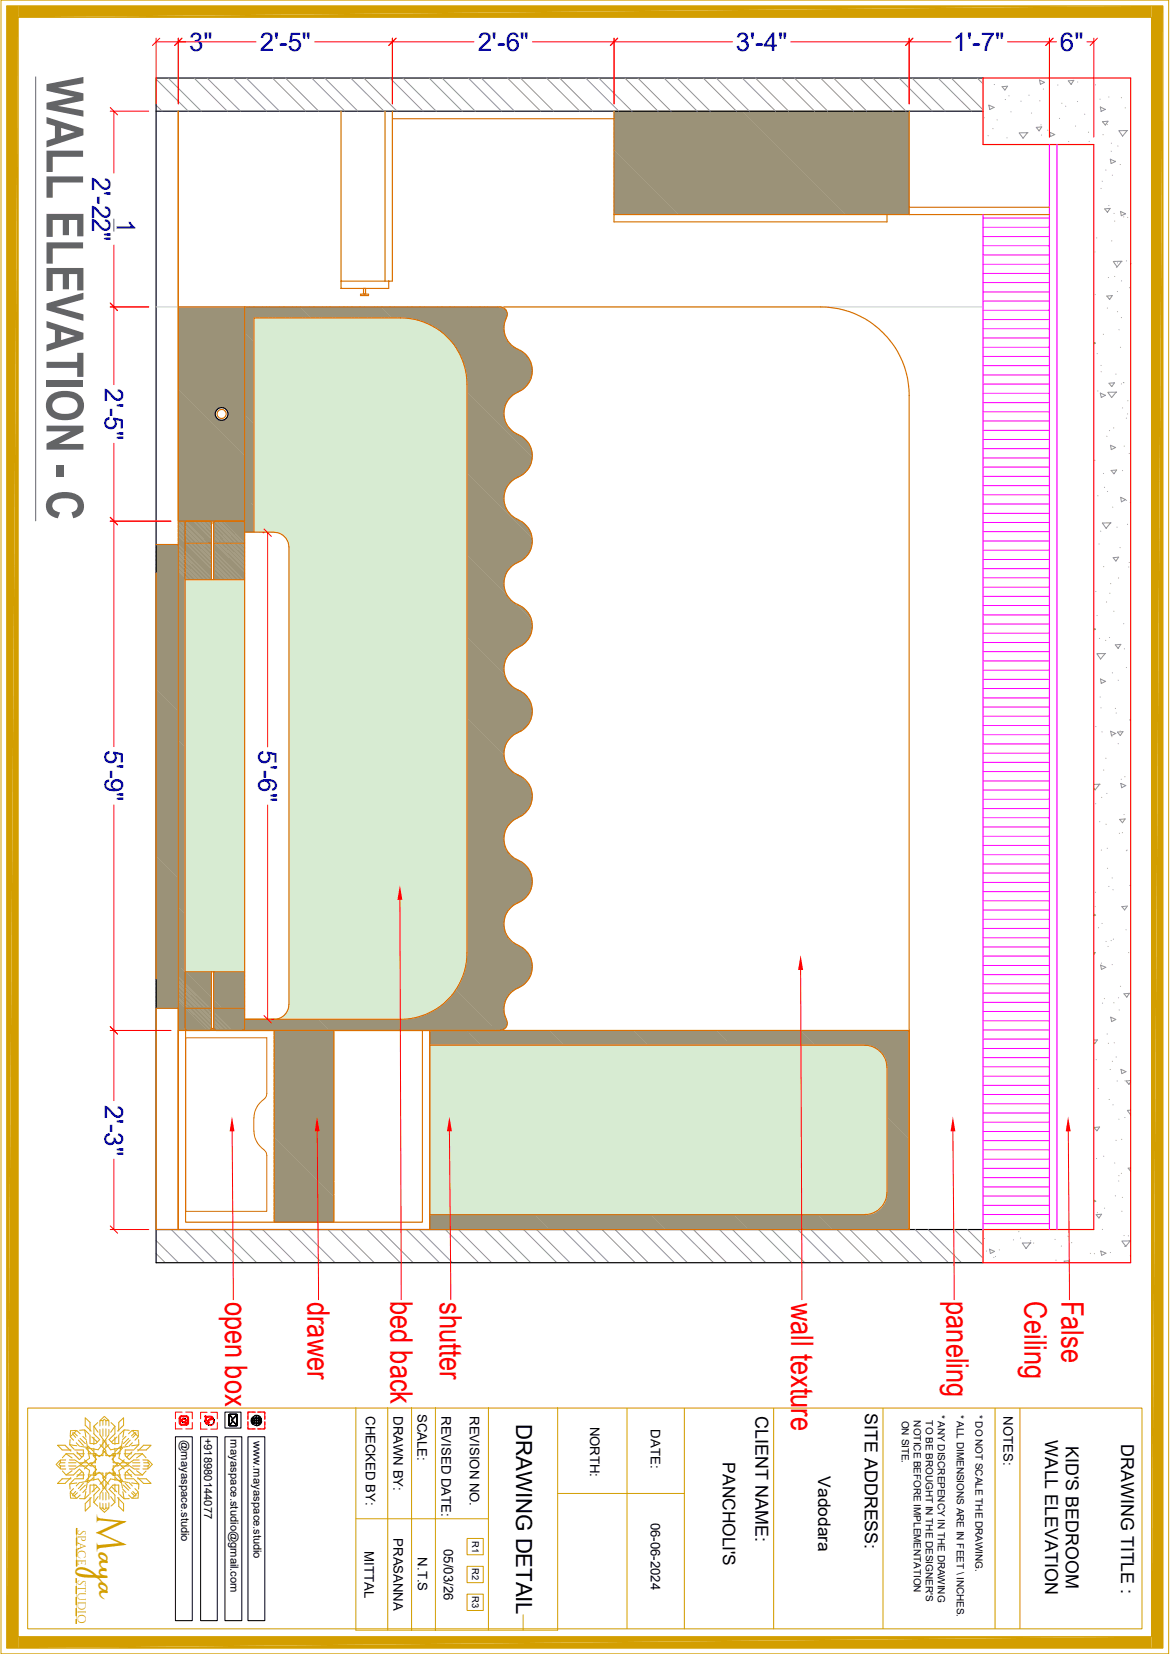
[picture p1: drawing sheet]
<svg xmlns="http://www.w3.org/2000/svg" width="297mm" height="420mm" viewBox="0 0 297 420" stroke-linecap="round" stroke-linejoin="round" font-family="sans-serif">
<defs><g id="words">
<text font-size="13.1" fill="#636466" x="11.8" y="19.5" transform="rotate(90 11.8 19.5)">WALL ELEVATION - C</text>
<text font-size="10.5" fill="#d39e00" x="24.6" y="384.6" transform="rotate(90 24.6 384.6)">M</text>
<g font-size="7.9" fill="#f00">
<text x="57.2" y="330.6" transform="rotate(90 57.2 330.6)">open box</text>
<text x="78.1" y="330.5" transform="rotate(90 78.1 330.5)">drawer</text>
<text x="99.1" y="330.4" transform="rotate(90 99.1 330.4)">bed back</text>
<text x="111.7" y="330.6" transform="rotate(90 111.7 330.6)">shutter</text>
<text x="200.8" y="330.7" transform="rotate(90 200.8 330.7)">wall texture</text>
<text x="240.2" y="330.4" transform="rotate(90 240.2 330.4)">paneling</text>
<text x="260.1" y="330.5" transform="rotate(90 260.1 330.5)">Ceiling</text>
<text x="269.5" y="330.2" transform="rotate(90 269.5 330.2)">False</text>
</g>
<text font-size="7.5" fill="#d39e00" x="24.6" y="394.3" transform="rotate(90 24.6 394.3)">aya</text>
<g font-size="6.6" fill="#00f">
<text x="48" y="12.9">3&quot;</text>
<text x="66" y="12.9">2'-5&quot;</text>
<text x="121.3" y="12.9">2'-6&quot;</text>
<text x="186.8" y="12.9">3'-4&quot;</text>
<text x="241.9" y="13">1'-7&quot;</text>
<text x="269.1" y="12.9">6&quot;</text>
<text x="23.4" y="44.9" transform="rotate(90 23.4 44.9)">2'-22&quot;</text>
<text x="29.7" y="55.6" transform="rotate(90 29.7 55.6)">1</text>
<text x="26.6" y="98.6" transform="rotate(90 26.6 98.6)">2'-5&quot;</text>
<text x="26.6" y="190.5" transform="rotate(90 26.6 190.5)">5'-9&quot;</text>
<text x="65.6" y="190.5" transform="rotate(90 65.6 190.5)">5'-6&quot;</text>
<text x="26.6" y="280.5" transform="rotate(90 26.6 280.5)">2'-3&quot;</text>
</g>
<text font-size="5.6" x="131" y="361.6" transform="rotate(90 131 361.6)">DRAWING DETAIL</text>
<g font-size="4.5">
<text x="191.8" y="359.6" transform="rotate(90 191.8 359.6)">CLIENT NAME:</text>
<text x="219.5" y="358.8" transform="rotate(90 219.5 358.8)">SITE ADDRESS:</text>
<text x="265.3" y="365.8" transform="rotate(90 265.3 365.8)">WALL ELEVATION</text>
<text x="270.6" y="367.2" transform="rotate(90 270.6 367.2)">KID'S BEDROOM</text>
<text x="284.6" y="366.6" transform="rotate(90 284.6 366.6)">DRAWING TITLE :</text>
</g>
<g font-size="4.4">
<text x="183.5" y="371.3" transform="rotate(90 183.5 371.3)">PANCHOLI'S</text>
<text x="207.7" y="374.9" transform="rotate(90 207.7 374.9)">Vadodara</text>
</g>
<g font-size="3.3">
<text x="92.9" y="359.6" transform="rotate(90 92.9 359.6)">CHECKED BY:</text>
<text x="99.9" y="359.6" transform="rotate(90 99.9 359.6)">DRAWN BY:</text>
<text x="106" y="359" transform="rotate(90 106 359)">SCALE:</text>
<text x="112.1" y="359.6" transform="rotate(90 112.1 359.6)">REVISED DATE:</text>
<text x="119.3" y="359.6" transform="rotate(90 119.3 359.6)">REVISION NO.</text>
<text x="254.7" y="359.7" transform="rotate(90 254.7 359.7)">NOTES:</text>
<text x="149.8" y="362.2" transform="rotate(90 149.8 362.2)">NORTH:</text>
<text x="165.2" y="363" transform="rotate(90 165.2 363)">DATE:</text>
<text x="165.2" y="386.6" transform="rotate(90 165.2 386.6)">06-06-2024</text>
<text x="92.5" y="393.9" transform="rotate(90 92.5 393.9)">MITTAL</text>
<text x="99.9" y="390.6" transform="rotate(90 99.9 390.6)">PRASANNA</text>
<text x="106.1" y="395.5" transform="rotate(90 106.1 395.5)">N.T.S</text>
<text x="112.7" y="393.3" transform="rotate(90 112.7 393.3)">05/03/26</text>
</g>
<g font-size="2.9" fill="#d39e00">
<text x="19.8" y="388.5" transform="rotate(90 19.8 388.5)">SPACE</text>
<text x="19.8" y="401.1" transform="rotate(90 19.8 401.1)">STUDIO</text>
</g>
<g font-size="2.8">
<text x="46" y="365.5" transform="rotate(90 46 365.5)">@mayaspace.studio</text>
<text x="51.9" y="365" transform="rotate(90 51.9 365)">+918980144077</text>
<text x="58.5" y="365.5" transform="rotate(90 58.5 365.5)">mayaspace.studio@gmail.com</text>
<text x="64.3" y="365.8" transform="rotate(90 64.3 365.8)">www.mayaspace.studio</text>
</g>
<g font-size="2.5">
<text x="238" y="359.2" transform="rotate(90 238 359.2)">* ANY DISCREPENCY IN THE DRAWING</text>
<text x="242.9" y="359.2" transform="rotate(90 242.9 359.2)">* ALL DIMENSIONS ARE IN FEET \ INCHES.</text>
<text x="247.7" y="359.2" transform="rotate(90 247.7 359.2)">* DO NOT SCALE THE DRAWING.</text>
<text x="228.9" y="360.7" transform="rotate(90 228.9 360.7)">ON SITE.</text>
<text x="231.9" y="360.7" transform="rotate(90 231.9 360.7)">NOTICE BEFORE IMPLEMENTATION</text>
<text x="235" y="360.7" transform="rotate(90 235 360.7)">TO BE BROUGHT IN THE DESIGNER'S</text>
</g>
<g font-size="2.4">
<text x="119.8" y="391.3" transform="rotate(90 119.8 391.3)">R1</text>
<text x="119.8" y="398.2" transform="rotate(90 119.8 398.2)">R2</text>
<text x="119.8" y="405.3" transform="rotate(90 119.8 405.3)">R3</text>
</g>
</g></defs>
<g fill="none" stroke="#9b9278" stroke-width=".3">
<path d="M155.9 38.2l16.2 16.3M155.9 38.6l15.9 15.9M155.9 38.9l15.5 15.6M155.9 39.2l15.2 15.3M155.9 39.6l14.9 14.9M155.9 39.9l14.5 14.6M155.9 28.3l26.1 26.2M155.9 28.6l25.8 25.9M155.9 29l25.5 25.5M155.9 29.3l25.2 25.2M155.9 29.6l24.8 24.9M155.9 30l24.5 24.5"/>
<path d="M155.9 30.3l24.1 24.2M155.9 30.6l23.8 23.9M155.9 30.9l23.5 23.6M155.9 31.3l23.2 23.2M155.9 31.6l22.8 22.9M155.9 32l22.5 22.5M155.9 32.3l22.2 22.2M155.9 32.6l21.9 21.9M155.9 32.9l21.5 21.6M155.9 33.3l21.2 21.2M155.9 33.6l20.8 20.9M155.9 34l20.5 20.5"/>
<path d="M155.9 34.2l20.2 20.3M155.9 34.6l19.9 19.9M155.9 34.9l19.5 19.6M155.9 35.3l19.2 19.2M155.9 35.6l18.9 18.9M155.9 35.9l18.5 18.6M155.9 36.2l18.2 18.3M155.9 36.6l17.9 17.9M155.9 36.9l17.5 17.6M155.9 37.3l17.2 17.2M155.9 37.6l16.9 16.9M155.9 37.9l16.5 16.6"/>
<path d="M156.1 28.2l26.3 26.3M156.5 28.2l26.2 26.3M156.8 28.2l26.2 26.3M157.1 28.2l26.3 26.3M157.5 28.2l26.2 26.3M157.8 28.2l26.2 26.3M158.1 28.2l26.3 26.3M158.5 28.2l26.2 26.3M158.8 28.2l26.2 26.3M159.1 28.2l26.3 26.3M159.5 28.2l26.2 26.3M159.8 28.2l26.2 26.3"/>
<path d="M160.1 28.2l26.3 26.3M160.4 28.2l26.3 26.3M160.8 28.2l26.2 26.3M161.1 28.2l26.3 26.3M161.5 28.2l26.2 26.3M161.8 28.2l26.2 26.3M162.1 28.2l26.2 26.3M162.4 28.2l26.3 26.3M162.8 28.2l26.2 26.3M163.1 28.2l26.3 26.3M163.4 28.2l26.3 26.3M163.7 28.2l26.3 26.3"/>
<path d="M164.1 28.2l26.2 26.3M164.4 28.2l26.3 26.3M164.8 28.2l26.2 26.3M165.1 28.2l26.2 26.3M165.4 28.2l26.2 26.3M165.7 28.2l26.3 26.3M166.1 28.2l26.2 26.3M166.4 28.2l26.3 26.3M166.8 28.2l26.2 26.3M167.1 28.2l26.2 26.3M167.4 28.2l26.2 26.3M167.7 28.2l26.3 26.3"/>
<path d="M168.1 28.2l26.2 26.3M168.4 28.2l26.2 26.3M168.7 28.2l26.3 26.3M169.1 28.2l26.2 26.3M169.4 28.2l26.2 26.3M169.7 28.2l26.3 26.3M170.1 28.2l26.2 26.3M170.4 28.2l26.2 26.3M170.7 28.2l26.3 26.3M171.1 28.2l26.2 26.3M171.4 28.2l26.2 26.3M171.7 28.2l26.3 26.3"/>
<path d="M172 28.2l26.3 26.3M172.4 28.2l26.2 26.3M172.7 28.2l26.3 26.3M173.1 28.2l26.2 26.3M173.4 28.2l26.2 26.3M173.7 28.2l26.2 26.3M174 28.2l26.3 26.3M174.4 28.2l26.2 26.3M174.7 28.2l26.3 26.3M175 28.2l26.3 26.3M175.3 28.2l26.3 26.3M175.7 28.2l26.2 26.3"/>
<path d="M176 28.2l26.3 26.3M176.4 28.2l26.2 26.3M176.7 28.2l26.2 26.3M177 28.2l26.2 26.3M177.3 28.2l26.3 26.3M177.7 28.2l26.2 26.3M178 28.2l26.3 26.3M178.4 28.2l26.2 26.3M178.7 28.2l26.2 26.3M179 28.2l26.2 26.3M179.3 28.2l26.3 26.3M179.7 28.2l26.2 26.3"/>
<path d="M180 28.2l26.2 26.3M180.3 28.2l26.3 26.3M180.7 28.2l26.2 26.3M181 28.2l26.2 26.3M181.3 28.2l26.3 26.3M181.7 28.2l26.2 26.3M182 28.2l26.2 26.3M182.3 28.2l26.3 26.3M182.7 28.2l26.2 26.3M183 28.2l26.2 26.3M183.3 28.2l26.3 26.3M183.6 28.2l26.3 26.3"/>
<path d="M184 28.2l26.2 26.3M184.3 28.2l26.2 26.3M184.6 28.2l26.3 26.3M185 28.2l26.2 26.3M185.3 28.2l26.2 26.3M185.6 28.2l26.3 26.3M186 28.2l26.2 26.3M186.3 28.2l26.2 26.3M186.6 28.2l26.3 26.3M186.9 28.2l26.3 26.3M187.3 28.2l26.2 26.3M187.6 28.2l26.3 26.3"/>
<path d="M188 28.2l26.2 26.3M188.3 28.2l26.2 26.3M188.6 28.2l26.2 26.3M188.9 28.2l26.3 26.3M189.3 28.2l26.2 26.3M189.6 28.2l26.3 26.3M189.9 28.2l26.3 26.3M190.3 28.2l26.2 26.3M190.6 28.2l26.2 26.3M190.9 28.2l26.3 26.3M191.3 28.2l26.2 26.3M191.6 28.2l26.2 26.3"/>
<path d="M191.9 28.2l26.3 26.3M192.2 28.2l26.3 26.3M192.6 28.2l26.2 26.3M192.9 28.2l26.3 26.3M193.3 28.2l26.2 26.3M193.6 28.2l26.2 26.3M193.9 28.2l26.2 26.3M194.2 28.2l26.3 26.3M194.6 28.2l26.2 26.3M194.9 28.2l26.2 26.3M195.2 28.2l26.3 26.3M195.6 28.2l26.2 26.3"/>
<path d="M195.9 28.2l26.2 26.3M196.2 28.2l26.3 26.3M196.6 28.2l26.2 26.3M196.9 28.2l26.2 26.3M197.2 28.2l26.3 26.3M197.6 28.2l26.2 26.3M197.9 28.2l26.2 26.3M198.2 28.2l26.3 26.3M198.5 28.2l26.3 26.3M198.9 28.2l26.2 26.3M199.2 28.2l26.3 26.3M199.6 28.2l26.2 26.3"/>
<path d="M199.9 28.2l26.2 26.3M200.2 28.2l26.2 26.3M200.5 28.2l26.3 26.3M200.9 28.2l26.2 26.3M201.2 28.2l26.3 26.3M201.5 28.2l26.3 26.3M201.8 28.2l26.3 26.3M202.2 28.2l26.2 26.3M202.5 28.2l26.3 26.3M202.9 28.2l26.2 26.3M203.2 28.2l26.2 26.3M203.5 28.2l26.2 26.3"/>
<path d="M203.8 28.2l26.3 26.3M204.2 28.2l26.2 26.3M204.5 28.2l26.3 26.3M204.9 28.2l25.9 26M205.2 28.2l25.6 25.7M205.5 28.2l25.3 25.4M205.8 28.2l25 25M206.2 28.2l24.6 24.7M206.5 28.2l24.3 24.3M206.8 28.2l24 24M207.2 28.2l23.6 23.7M207.5 28.2l23.3 23.4"/>
<path d="M207.8 28.2l23 23M208.2 28.2l22.6 22.7M208.5 28.2l22.3 22.3M208.8 28.2l22 22M209.2 28.2l21.6 21.7M209.5 28.2l21.3 21.4M209.8 28.2l21 21M210.1 28.2l20.7 20.7M210.5 28.2l20.3 20.4M210.8 28.2l20 20.1M211.2 28.2l19.6 19.7M211.5 28.2l19.3 19.4"/>
<path d="M211.8 28.2l19 19M212.1 28.2l18.7 18.7M212.5 28.2l18.3 18.4M212.8 28.2l18 18.1M213.1 28.2l17.7 17.7M213.4 28.2l17.4 17.4M213.8 28.2l17 17.1M214.1 28.2l16.7 16.7M214.5 28.2l16.3 16.4M214.8 28.2l16 16.1M215.1 28.2l15.7 15.7M215.4 28.2l15.4 15.4"/>
<path d="M215.8 28.2l15 15.1M216.1 28.2l14.7 14.7M216.5 28.2l14.3 14.4M216.8 28.2l14 14.1M217.1 28.2l13.7 13.8M217.4 28.2l13.4 13.4M217.8 28.2l13 13.1M218.1 28.2l12.7 12.7M218.4 28.2l12.4 12.4M218.8 28.2l12 12.1M219.1 28.2l11.7 11.8M219.4 28.2l11.4 11.4"/>
<path d="M219.8 28.2l11 11.1M220.1 28.2l10.7 10.7M220.4 28.2l10.4 10.5M220.8 28.2l10 10.1M221.1 28.2l9.7 9.8M221.4 28.2l9.4 9.4M221.7 28.2l9.1 9.1M222.1 28.2l8.7 8.8M222.4 28.2l8.4 8.5M222.8 28.2l8 8.1M223.1 28.2l7.7 7.8M223.4 28.2l7.4 7.4"/>
<path d="M223.7 28.2l7.1 7.1M224.1 28.2l6.7 6.8M224.4 28.2l6.4 6.5M224.7 28.2l6.1 6.1M225 28.2l5.8 5.8M225.4 28.2l5.4 5.5M225.7 28.2l5.1 5.1M226.1 28.2l4.7 4.8M226.4 28.2l4.4 4.5M226.7 28.2l4.1 4.1M227 28.2l3.8 3.8M227.4 28.2l3.4 3.5"/>
<path d="M227.7 28.2l3.1 3.1M228 28.2l2.8 2.8M228.4 28.2l2.4 2.5M228.7 28.2l2.1 2.2M229 28.2l1.8 1.8M229.4 28.2l1.4 1.5M229.7 28.2l1.1 1.1M230 28.2l.8 .8M230.4 28.2l.4 .5M230.7 28.2l.1 .2M155.9 40.2l14.2 14.3M155.9 40.6l13.9 13.9"/>
<path d="M155.9 40.9l13.6 13.6M155.9 41.2l13.2 13.3M155.9 41.6l12.9 12.9M155.9 41.9l12.5 12.6M155.9 42.2l12.2 12.3M155.9 42.5l11.9 12M155.9 42.9l11.6 11.6M155.9 43.2l11.2 11.3M155.9 43.6l10.9 10.9M155.9 43.9l10.6 10.6M155.9 44.2l10.3 10.3M155.9 44.5l9.9 10"/>
<path d="M155.9 44.9l9.6 9.6M155.9 45.2l9.2 9.3M155.9 45.6l8.9 8.9M155.9 45.8l8.6 8.7M155.9 46.2l8.3 8.3M155.9 46.5l7.9 8M155.9 46.9l7.6 7.6M155.9 47.2l7.3 7.3M155.9 47.5l6.9 7M155.9 47.8l6.6 6.7M155.9 48.2l6.3 6.3M155.9 48.5l5.9 6"/>
<path d="M155.9 48.9l5.6 5.6M155.9 49.2l5.3 5.3M155.9 49.5l4.9 5M155.9 49.8l4.6 4.7M155.9 50.2l4.3 4.3M155.9 50.5l4 4M155.9 50.8l3.6 3.7M155.9 51.2l3.3 3.3M155.9 51.5l3 3M155.9 51.8l2.6 2.7M155.9 52.2l2.3 2.3M155.9 52.5l2 2"/>
<path d="M155.9 52.8l1.6 1.7M155.9 53.2l1.3 1.3M155.9 53.5l1 1M155.9 53.8l.6 .7M155.9 54.1l.3 .4M155.9 54.5h.1M45.3 78.1l16.8 16.8M45.3 78.4l16.8 16.8M45.3 78.7l16.8 16.9M45.3 79l16.8 16.9M45.3 79.4l16.8 16.9M45.3 79.7l16.8 16.9"/>
<path d="M45.4 77.9l16.7 16.7M45.8 77.9l16.3 16.4M46.1 77.9l16 16M46.4 77.9l15.7 15.7M46.8 77.9l15.3 15.4M47.1 77.9l15 15M47.4 77.9l14.7 14.7M47.8 77.9l14.3 14.4M48.1 77.9l14 14M48.4 77.9l13.7 13.7M48.8 77.9l13.3 13.4M49.1 77.9l13 13"/>
<path d="M49.4 77.9l12.7 12.7M49.7 77.9l12.4 12.4M50.1 77.9l12 12.1M50.4 77.9l11.7 11.7M50.8 77.9l11.3 11.4M51.1 77.9l11 11M51.4 77.9l10.7 10.7M51.7 77.9l10.4 10.4M52.1 77.9l10 10.1M52.4 77.9l9.7 9.7M52.7 77.9l9.4 9.4M53 77.9l9.1 9.1"/>
<path d="M53.4 77.9l8.7 8.8M53.7 77.9l8.4 8.4M54.1 77.9l8 8.1M54.4 77.9l7.7 7.7M54.7 77.9l7.4 7.4M55 77.9l7.1 7.1M55.4 77.9l6.7 6.8M55.7 77.9l6.4 6.4M56 77.9l6.1 6.1M56.4 77.9l5.7 5.8M56.7 77.9l5.4 5.4M57 77.9l5.1 5.1"/>
<path d="M57.4 77.9l4.7 4.8M57.7 77.9l4.4 4.4M58 77.9l4.1 4.1M58.4 77.9l3.7 3.8M58.7 77.9l3.4 3.4M59 77.9l3.1 3.1M59.4 77.9l2.7 2.8M59.7 77.9l2.4 2.4M60 77.9l2.1 2.1M60.4 77.9l1.7 1.8M60.7 77.9l1.4 1.4M61 77.9l1.1 1.1"/>
<path d="M61.3 77.9l.8 .8M61.7 77.9l.4 .5M62 77.9l.1 .1M45.3 80.1l16.8 16.8M45.3 80.4l16.8 16.8M45.3 80.7l16.8 16.9M45.3 81l16.8 16.9M45.3 81.4l16.8 16.9M45.3 81.7l16.8 16.9M45.3 82l16.8 16.9M45.3 82.4l16.8 16.8M45.3 82.7l16.8 16.9"/>
<path d="M45.3 83l16.8 16.9M45.3 83.4l16.8 16.8M45.3 83.7l16.8 16.8M45.3 84l16.8 16.9M45.3 84.3l16.8 16.9M45.3 84.7l16.8 16.9M45.3 85l16.8 16.9M45.3 85.3l16.8 16.9M45.3 85.7l16.8 16.8M45.3 86l16.8 16.9M45.3 86.3l16.8 16.9M45.3 86.7l16.8 16.8"/>
<path d="M45.3 87l16.8 16.9M45.3 87.3l16.8 16.9M45.3 87.7l16.8 16.8M45.3 88l16.8 16.9M45.3 88.3l16.8 16.9M45.3 88.6l16.8 16.9M45.3 89l16.8 16.9M45.3 89.3l16.8 16.9M45.3 89.7l16.8 16.8M45.3 90l16.8 16.8M45.3 90.3l16.8 16.9M45.3 90.6l16.8 16.9"/>
<path d="M45.3 91l16.8 16.8M45.3 91.3l16.8 16.9M45.3 91.7l16.8 16.8M45.3 92l11.6 11.6M45.3 92.3l11.2 11.2M45.3 92.6l10.8 10.9M45.3 93l10.5 10.5M45.3 93.3l10.3 10.3M45.3 93.6l10.1 10.2M45.3 93.9l9.9 10M45.3 94.3l9.7 9.8M45.3 94.6l9.6 9.7"/>
<path d="M45.3 95l9.5 9.5M45.3 95.3l9.4 9.4M45.3 95.6l9.4 9.4M45.3 95.9l9.4 9.5M45.3 96.3l9.6 9.6M45.3 96.6l16.8 16.9M45.3 96.9l16.8 16.9M45.3 97.3l16.8 16.8M45.3 97.6l16.8 16.9M45.3 97.9l16.8 16.9M45.3 98.3l16.8 16.8M45.3 98.6l16.8 16.9"/>
<path d="M45.3 98.9l16.8 16.9M45.3 99.3l16.8 16.8M45.3 99.6l16.8 16.9M45.3 99.9l16.8 16.9M45.3 100.2l16.8 16.9M45.3 100.6l16.8 16.8M45.3 100.9l16.8 16.9M45.3 101.3l16.8 16.8M45.3 101.6l16.8 16.8M45.3 101.9l16.8 16.9M45.3 102.2l16.8 16.9M45.3 102.6l16.8 16.8"/>
<path d="M45.3 102.9l16.8 16.9M45.3 103.3l16.8 16.8M45.3 103.5l16.8 16.9M45.3 103.9l16.8 16.9M45.3 104.2l16.8 16.9M45.3 104.6l16.8 16.8M45.3 104.9l16.8 16.9M45.3 105.2l16.8 16.9M45.3 105.5l16.8 16.9M45.3 105.9l16.8 16.9M45.3 106.2l16.8 16.9M45.3 106.6l16.8 16.8"/>
<path d="M45.3 106.9l16.8 16.8M45.3 107.2l16.8 16.9M45.3 107.5l16.8 16.9M45.3 107.9l16.8 16.9M45.3 108.2l16.8 16.9M45.3 108.5l16.8 16.9M45.3 108.9l16.8 16.8M45.3 109.2l16.8 16.9M45.3 109.5l16.8 16.9M45.3 109.9l16.8 16.8M45.3 110.2l16.8 16.8M45.3 110.5l16.8 16.9"/>
<path d="M45.3 110.9l16.8 16.8M45.3 111.2l16.8 16.9M45.3 111.5l16.8 16.9M45.3 111.8l16.8 16.9M45.3 112.2l16.8 16.8M45.3 112.5l16.8 16.9M45.3 112.9l16.8 16.8M45.3 113.2l16.8 16.8M45.3 113.5l16.8 16.9M45.3 113.8l16.8 16.9M45.3 114.2l16.8 16.8M45.3 114.5l16.8 16.9"/>
<path d="M45.3 114.9l16.8 16.8M45.3 115.1l16.8 16.9M45.3 115.5l16.8 16.8M45.3 115.8l16.4 16.5M45.3 116.2l16.1 16.1M45.3 116.5l15.8 15.8M45.3 116.8l15.4 15.5M45.3 117.1l15.1 15.2M45.3 117.5l14.8 14.8M45.3 117.8l14.4 14.5M45.3 118.2l14.1 14.1M45.3 118.5l13.8 13.8"/>
<path d="M45.3 118.8l13.5 13.5M45.3 119.1l13.1 13.2M45.3 119.5l12.8 12.8M45.3 119.8l12.5 12.5M55.5 106.6l6.6 6.6M56 106.7l6.1 6.1M56.3 106.7l5.8 5.8M56.6 106.7l5.5 5.4M56.9 106.6l5.2 5.2M57.1 106.5l5 5M57.3 106.3l4.8 4.9M57.5 106.2l4.6 4.6"/>
<path d="M57.6 106l4.5 4.5M57.7 104.5l4.4 4.3M57.7 105.8l4.4 4.4M57.8 105.5l4.3 4.3M57.9 104.9l4.2 4.3M57.9 105.3l4.2 4.2M45.3 120.1l12.1 12.2M45.3 120.5l11.8 11.8M45.3 120.8l11.5 11.5M45.3 121.1l11.1 11.2M45.3 121.5l10.8 10.8M45.3 121.8l10.5 10.5"/>
<path d="M45.3 122.1l10.2 10.2M45.3 122.5l9.8 9.8M45.3 122.8l9.5 9.5M45.3 123.1l9.1 9.2M45.3 123.4l8.8 8.9M45.3 123.8l8.5 8.5M45.3 124.1l8.2 8.2M45.3 124.5l7.8 7.8M45.3 124.8l7.5 7.5M45.3 125.1l7.2 7.2M45.3 125.4l6.8 6.9M45.3 125.8l6.5 6.5"/>
<path d="M45.3 126.1l6.2 6.2M45.3 126.4l5.8 5.9M45.3 126.7l5.5 5.6M45.3 127.1l5.2 5.2M45.3 127.4l4.9 4.9M45.3 127.8l4.5 4.5M45.3 128.1l4.2 4.2M45.3 128.4l3.8 3.9M45.3 128.7l3.5 3.6M45.3 129.1l3.2 3.2M45.3 129.4l2.9 2.9M45.3 129.8l2.5 2.5"/>
<path d="M45.3 130.1l2.2 2.2M45.3 130.4l1.9 1.9M45.3 130.7l1.5 1.6M45.3 131.1l1.2 1.2M45.3 131.4l.9 .9M45.3 131.7l.5 .6M45.3 132.1l.2 .2"/>
</g>
<path d="M249.6 19.8h37.4M249.6 36.7h28.1" fill="none" stroke="#f00" stroke-width=".3"/>
<path d="M39.6 19.8h210M39.6 28.2h210" fill="none" stroke="#000" stroke-width=".3"/>
<path d="M99.6 30.1h56.3M155.9 56.3h69.3M155.9 54.5h74.9" fill="none" stroke="#dd6e00" stroke-width=".3"/>
<g fill="#fff">
<path d="M249.6 54.5h16.8l-16.8 257.7z"/>
<path d="M266.4 54.5v257.7h-16.8z"/>
</g>
<g fill="none" stroke="#f0f" stroke-width=".25">
<path d="M249.6 55.4h16.8M249.6 57.7h16.8M249.6 60.1h16.8M249.6 62.4h16.8M249.6 64.7h16.8M249.6 67.1h16.8M249.6 69.4h16.8M249.6 71.8h16.8M249.6 74.1h16.8M249.6 76.5h16.8M249.6 78.8h16.8M249.6 81.2h16.8"/>
<path d="M249.6 83.5h16.8M249.6 85.8h16.8M249.6 88.2h16.8M249.6 90.5h16.8M249.6 92.8h16.8M249.6 95.2h16.8M249.6 97.5h16.8M249.6 99.9h16.8M249.6 102.2h16.8M249.6 104.6h16.8M249.6 106.9h16.8M249.6 109.3h16.8"/>
<path d="M249.6 111.6h16.8M249.6 113.9h16.8M249.6 116.3h16.8M249.6 118.6h16.8M249.6 120.9h16.8M249.6 123.3h16.8M249.6 125.6h16.8M249.6 128h16.8M249.6 130.3h16.8M249.6 132.7h16.8M249.6 135h16.8M249.6 137.4h16.8"/>
<path d="M249.6 139.7h16.8M249.6 142.1h16.8M249.6 144.4h16.8M249.6 146.7h16.8M249.6 149.1h16.8M249.6 151.4h16.8M249.6 153.8h16.8M249.6 156.1h16.8M249.6 158.5h16.8M249.6 160.8h16.8M249.6 163.2h16.8M249.6 165.5h16.8"/>
<path d="M249.6 167.8h16.8M249.6 170.2h16.8M249.6 172.5h16.8M249.6 174.8h16.8M249.6 177.2h16.8M249.6 179.5h16.8M249.6 181.9h16.8M249.6 184.2h16.8M249.6 186.6h16.8M249.6 188.9h16.8M249.6 191.3h16.8M249.6 193.6h16.8"/>
<path d="M249.6 195.9h16.8M249.6 198.3h16.8M249.6 200.6h16.8M249.6 202.9h16.8M249.6 205.3h16.8M249.6 207.6h16.8M249.6 210h16.8M249.6 212.3h16.8M249.6 214.7h16.8M249.6 217h16.8M249.6 219.4h16.8M249.6 221.7h16.8"/>
<path d="M249.6 224.1h16.8M249.6 226.4h16.8M249.6 228.7h16.8M249.6 231.1h16.8M249.6 233.4h16.8M249.6 235.8h16.8M249.6 238.1h16.8M249.6 240.5h16.8M249.6 242.8h16.8M249.6 245.2h16.8M249.6 247.5h16.8M249.6 249.8h16.8"/>
<path d="M249.6 252.2h16.8M249.6 254.5h16.8M249.6 256.8h16.8M249.6 259.2h16.8M249.6 261.5h16.8M249.6 263.9h16.8M249.6 266.2h16.8M249.6 268.6h16.8M249.6 270.9h16.8M249.6 273.3h16.8M249.6 275.6h16.8M249.6 277.9h16.8"/>
<path d="M249.6 280.3h16.8M249.6 282.6h16.8M249.6 284.9h16.8M249.6 287.3h16.8M249.6 289.6h16.8M249.6 292h16.8M249.6 294.3h16.8M249.6 296.7h16.8M249.6 299h16.8M249.6 301.4h16.8M249.6 303.7h16.8M249.6 306.1h16.8"/>
<path d="M249.6 308.4h16.8M249.6 310.7h16.8"/>
</g>
<g fill="none" stroke="#939598" stroke-width=".25">
<path d="M42.7 19.8l8.4 8.4M49.3 19.8l8.4 8.4M52.6 19.8l8.4 8.4M59.2 19.8l8.4 8.4M62.5 19.8l8.5 8.4M69.2 19.8l8.4 8.4M72.5 19.8l8.4 8.4M79.1 19.8l8.4 8.4M82.4 19.8l8.4 8.4M89 19.8l8.5 8.4M92.4 19.8l8.4 8.4M99 19.8l8.4 8.4"/>
<path d="M102.3 19.8l8.4 8.4M108.9 19.8l8.4 8.4M112.2 19.8l8.4 8.4M118.9 19.8l8.4 8.4M122.2 19.8l8.4 8.4M128.8 19.8l8.4 8.4M132.1 19.8l8.4 8.4M138.7 19.8l8.5 8.4M142.1 19.8l8.4 8.4M148.7 19.8l8.4 8.4M152 19.8l8.4 8.4M158.6 19.8l8.4 8.4"/>
<path d="M161.9 19.8l8.4 8.4M168.6 19.8l8.4 8.4M171.9 19.8l8.4 8.4M178.5 19.8l8.4 8.4M181.8 19.8l8.4 8.4M188.4 19.8l8.5 8.4M191.8 19.8l8.4 8.4M198.4 19.8l8.4 8.4M201.7 19.8l8.4 8.4M208.3 19.8l8.4 8.4M211.6 19.8l8.4 8.4M218.3 19.8l8.4 8.4"/>
<path d="M221.6 19.8l8.4 8.4M228.2 19.8l8.4 8.4M231.5 19.8l8.4 8.4M238.1 19.8l8.5 8.4M241.5 19.8l8.1 8.1M248.1 19.8l1.5 1.5M265.8 19.9h.1M39.6 26.7l1.5 1.5M39.6 20.1l8.2 8.1M249.8 29.9h.1M250.8 34.5h.1M251 26.7l1.3 .6-1.1 .5z"/>
<path d="M252.1 32.7h.1M252.4 21.5h.1M253.1 30.4h.1M254.4 22l1.4-.1-.7 1zM255.2 25.3h.1M255.6 35h.1M256.1 24.3h.1M256.6 28.4h.1M259.2 25.7h.1M260.8 33.7l-1.1 1.4-1-1.4M261 33.7h-2.1M261.2 24.2h.1"/>
<path d="M261.8 28.7h.1M263.1 32.3l1.4-.1-.7 1zM263.9 20.3l1.3 .6-1.1 .5zM263.9 25.6h.1M264.2 31.7h.1M264.4 34.3h.1M264.8 22.6h.1M265.9 33.1h.1M266.4 33.6l1.4 .6-1.1 .5zM268.5 21.6h.1M268.9 30.1h.1M269.5 26.2h.1"/>
<path d="M270.5 27h.1M271.2 20.5l1.4-.1-.7 1zM271.3 35.9h.1M273 32h.1M273.5 25.8h.1M273.6 20.8h.1M275.3 29h.1M276.3 33.6h.1M276.5 35.9h.1M278.1 21.5h.1M279.2 25.2h.1M279.3 27.2l1.3 .6-1.1 .5z"/>
<path d="M279.9 30.9l1.4-.1-.7 1zM280 34.2h.1M281.1 31.6h.1M281.5 24.6h.1M282.1 38.4h.1M282.1 36.4h.1M283.8 37.1h.1M284 33.2l1 1.4M284.6 24.8h.1M285.6 27.4h.1M286.1 33.1l-1.1 1.4M286.3 33.1l-2.2 .1"/>
<path d="M279.5 47.8h.1M279.8 46h.1M280.4 53l1.4-.1-.7 1zM280.7 43.2h.1M281.5 52.2h.1M281.9 40.4l1.3 .6-1.1 .5zM282.4 44.5h.1M282.8 54.2h.1M283 56.1h.1M283.1 40.9h.1M284.4 41.8h.1M285.2 55.1h.1"/>
<path d="M285.7 54.3l-1.3-.6 .2 1.1 1.1-.5M286.3 55.2h.1M277.9 64h.1M278 74.8h.1M278.4 60.4h.1M281 75.2l1.4-.1-.7 .9zM281.1 78.2h.1M281.3 70.5h.1M282.2 61.2h.1M283 70.2h.1M283.4 67.9h.1M283.6 74h.1"/>
<path d="M283.7 79.2h.1M283.7 66.8h.1M284.7 71.3h.1M284.7 66.3l-1.1 1.5-1-1.4M284.9 66.3l-2.2 .1M285.9 66.3h.1M286.7 73.1h.1M287 66.9h.1M287 66.9v.1M277.7 87l.3 .1-.3 .2M278.5 89.8h.1M278.7 99.3h.1"/>
<path d="M279.3 99.8l1.3 .6-1 .5zM279.5 92.8h.1M279.5 94.4h.1M280.1 84.9h.1M281.5 97.3l1.4-.1-.7 1zM283.3 95h.1M283.3 99.6l-1.1 1.4-1-1.4M283.5 99.6h-2.2M284.1 83.7h.1M284.4 88.2h.1M284.6 80.6h.1M284.6 97.5h.1"/>
<path d="M285.2 97.2h.1M285.3 97.2h.1M277.9 116.9h.1M281 110.8h.1M281.6 109.3h.1M281.9 113.1l1.3 .5-1.1 .6zM282.1 119.5l1.4-.2-.7 1zM282.7 108.7h.1M284.9 119.5h.1M284.9 103.6h.1M285.4 113.3h.1M285.9 106.2h.1"/>
<path d="M286.2 105.1h.1M286.3 101.8h.1M286.6 115.1h.1M278.7 125.9h.1M279 138.1h.1M279.4 134.9h.1M280.1 120.2h.1M280.4 123.7h.1M281.1 124.8h.1M281.9 132.8l-1.1 1.4-1-1.4M282.1 132.8h-2.1M282.4 128.8h.1"/>
<path d="M283.5 133.9h.1M284.3 139.1h.1M284.5 126.3l1.2 .6-1 .5zM286 127h.1M286.2 133.1h.1M286.9 127.6h.1M277.7 159.6l.4 .2-.4 .2M278.2 150.2h.1M278.5 156.3h.1M280.2 143.9h.1M280.9 152.9h.1M281.7 150.6h.1"/>
<path d="M281.9 148.2h.1M282.6 141.6l1.4-.1-.7 1zM282.7 155.2h.1M283.9 146.8h.1M285.2 158.4h.1M286.5 144h.1M286.6 142.8h.1M278.9 166h.1M279.1 162.1h.1M279.3 177h.1M279.4 172.4l1.3 .6-1.1 .5zM279.5 179.7h.1"/>
<path d="M280.5 165.9l-1.1 1.4-1-1.3M280.7 162.6h.1M280.7 165.9l-2.1 .1M281.6 161.9h.1M282.4 170.9h.1M283.1 179.9h.1M283.1 163.7l1.4-.1-.7 1zM283.8 172.7h.1M285.4 164.8h.1M285.9 169.5h.1M278.2 184.5h.1M279.1 199.1l-1.1 1.5-.3-.5"/>
<path d="M279.3 199.1l-1.6 .1M279.7 185.8h.1M280.2 195.5h.1M280.7 192.5h.1M282.2 187.1h.1M283.3 186.2l-1.1 .6-.3-1.1 1.4 .6M283.3 181.1h.1M283.8 188.8h.1M284.4 185.6h.1M284.5 198.9l1.3 .6-1.1 .5zM284.6 197.9h.1M285.1 185.8l-.7 1-.7-.9 1.4-.1"/>
<path d="M285.5 197.2h.1M286.8 182.8h.1M286.9 182.8h.1M278.1 204.1h.1M279.1 208.7h.1M279.6 215.9h.1M279.7 202.5h.1M280.8 209.3h.1M281 201.5h.1M281.1 215.4h.1M284.1 211.6h.1M284.2 208.1l1.4-.2-.7 1z"/>
<path d="M284.9 211.5h.1M285.3 206.8h.1M285.9 216h.1M286.1 215.9h.1M277.7 232.4h.2M277.7 232.2l.4 .2-.4 .2M277.7 232.4v.1M278 230.2h.1M278.1 226.6h.1M278.8 235.6h.1M279.7 234.5h.1M280.8 239.1h.1"/>
<path d="M281.1 220.5h.1M281.5 225.1h.1M282.1 238.8h.1M282.3 222.9h.1M282.5 225.9h.1M282.6 238.5h.1M284.8 230.2l1.4-.1-.7 1zM285.8 236.1h.1M286.8 224.8h.1M277.7 241.9h.3l-.3 .5M279.4 245.1l1.3 .5-1.1 .6zM279.6 244.6h.1"/>
<path d="M279.9 254.7h.1M280.3 253.6h.1M281.3 240.3h.1M282 258.3l1.3 .6-1.1 .5zM282.3 244.9h.1M282.7 254.6h.1M283.9 253.4h.1M284.1 256.5h.1M284.4 250.4h.1M285.3 252.3l1.4-.1-.7 1zM286.5 241.9h.1M277.7 264.1l.9-.1-.7 1-.2-.3"/>
<path d="M278.3 269.1h.1M278.8 276.4h.1M281.1 262.6h.1M281.3 264.9h.1M281.6 279.2h.1M281.8 271.6h.1M282.4 269.5h.1M282.8 264.8h.1M283.3 268.4h.1M283.6 274.5h.1M284.6 271.5l1.2 .6-1 .5zM285.6 274.4h.1"/>
<path d="M286.1 275h.1M287 274.4l-1.1 .1 .7 .8 .4-.6M277.7 286.3l1.4-.1-.6 .9zM278.3 294.2h.1M280.2 293.6h.1M282.5 280.5h.1M283 295.3h.1M283.3 289.6h.1M284 299.9h.1M284 298.5h.1M284 284.2h.1M284.6 297.9h.1"/>
<path d="M284.7 289.3h.1M285.5 283.8h.1M286.2 281.9l.8 1.2M287 281.9h-.7M287 296.6h-.6l.6 .8M39.6 318.3l2.4 2.3M39.6 315l5.7 5.6M43.5 312.2l8.4 8.4M46.8 312.2l8.4 8.4M53.4 312.2l8.4 8.4M56.7 312.2l8.5 8.4M63.3 312.2l8.5 8.4"/>
<path d="M66.7 312.2l8.4 8.4M73.3 312.2l8.4 8.4M76.6 312.2l8.4 8.4M83.2 312.2l8.5 8.4M86.5 312.2l8.5 8.4M93.2 312.2l8.4 8.4M96.5 312.2l8.4 8.4M103.1 312.2l8.4 8.4M106.4 312.2l8.5 8.4M113.1 312.2l8.4 8.4M116.4 312.2l8.4 8.4M123 312.2l8.4 8.4"/>
<path d="M126.3 312.2l8.4 8.4M132.9 312.2l8.5 8.4M136.2 312.2l8.5 8.4M142.9 312.2l8.4 8.4M146.2 312.2l8.4 8.4M152.8 312.2l8.4 8.4M156.1 312.2l8.4 8.4M162.8 312.2l8.4 8.4M166.1 312.2l8.4 8.4M172.7 312.2l8.4 8.4M176 312.2l8.4 8.4M182.6 312.2l8.5 8.4"/>
<path d="M185.9 312.2l8.5 8.4M192.6 312.2l8.4 8.4M195.9 312.2l8.4 8.4M202.5 312.2l8.4 8.4M205.8 312.2l8.4 8.4M212.5 312.2l8.4 8.4M215.8 312.2l8.4 8.4M222.4 312.2l8.4 8.4M225.7 312.2l8.4 8.4M232.3 312.2l8.4 8.4M235.6 312.2l8.5 8.4M242.3 312.2l7.3 7.3"/>
<path d="M245.6 312.2l4 3.9M249.9 314.5h.1M250.4 317.7h.1M251.2 317.2l1.3 .6-1.1 .5zM252.3 319.3h.1M252.7 319.1h.1M253.7 317.4h.1M257.3 314.8h.1M258.6 312.8h.1M259 314.4h.1M261.6 315.6l-1.1 1.4-1-1.4M261.6 315.1h.1"/>
<path d="M261.7 315.6h-2.1M262.4 315.6h.1M267.8 314.7h.1M268.1 320h.1M269.4 316.4h.1M271.1 313.9h.1M272 315.6h.1M276.8 318.3h.1M277.7 304.8l.5 .2-.5 .2M277.8 318.3h.1M278.3 308.4l1.4-.1-.7 1zM278.6 307.9h.1"/>
<path d="M279.4 317.7l1.4 .5-1.1 .6zM279.8 312.2h.1M280.4 306.8h.1M281.9 318.1h.1M283.1 303.7h.1M284.8 307.6h.1M284.9 304h.1M285.3 313.7h.1M285.5 316.5h.1M286.4 313.8h.1M286.9 315.1l-1.1 1.4-1-1.4M287 318.8v.1"/>
<path d="M287 315.1h-2.1M270.5 320.6l-.4-.3 1.4-.2-.3 .5"/>
</g>
<path d="M249.6 19.8v16.9M287 19.8v300.8h-37.4v-8.4h28.1v-275.5" fill="none" stroke="#f00" stroke-width=".3"/>
<g fill="none" stroke="#000" stroke-width=".3">
<path d="M39.6 19.8v300.8h210M39.6 312.2h210"/>
<circle cx="56.3" cy="105.1" r="1.61"/>
</g>
<g fill="none" stroke="#9b9278" stroke-width=".3">
<path d="M62.1 78l2.7 2.7M62.1 78.4l2.4 2.3M62.1 78.7l2.4 2.3M62.1 79l2.4 2.4M62.1 79.3l2.4 2.4M62.1 79.7l2.4 2.3M62.4 77.9l2.8 2.8M62.7 77.9l2.8 2.8M63 77.9l2.8 2.8M63.3 77.9l2.9 2.8M63.7 77.9l2.8 2.8M64 77.9l2.8 2.8"/>
<path d="M64.3 77.9l2.8 2.8M64.6 77.9l2.9 2.8M65 77.9l2.8 2.8M65.3 77.9l2.8 2.8M65.7 77.9l2.8 2.8M66 77.9l2.8 2.8M66.3 77.9l2.8 2.8M66.6 77.9l2.9 2.8M67 77.9l2.8 2.8M67.3 77.9l2.8 2.8M67.6 77.9l2.8 2.8M68 77.9l2.8 2.8"/>
<path d="M68.3 77.9l2.8 2.8M68.6 77.9l2.9 2.8M69 77.9l2.8 2.8M69.3 77.9l2.8 2.8M69.6 77.9l2.8 2.8M70 77.9l2.8 2.8M70.3 77.9l2.8 2.8M70.6 77.9l2.8 2.8M71 77.9l2.8 2.8M71.3 77.9l2.8 2.8M71.6 77.9l2.8 2.8M72 77.9l2.8 2.8"/>
<path d="M72.3 77.9l2.8 2.8M72.6 77.9l2.8 2.8M72.9 77.9l2.9 2.8M73.3 77.9l2.8 2.8M73.6 77.9l2.8 2.8M74 77.9l2.8 2.8M74.3 77.9l2.8 2.8M74.6 77.9l2.8 2.8M74.9 77.9l2.8 2.8M75.3 77.9l2.8 2.8M75.6 77.9l2.8 2.8M75.9 77.9l2.8 2.8"/>
<path d="M76.2 77.9l2.9 2.8M76.6 77.9l2.8 2.8M76.9 77.9l2.8 2.8M77.3 77.9l2.8 2.8M77.6 77.9l2.8 2.8M77.9 77.9l2.8 2.8M78.2 77.9l2.9 2.8M78.6 77.9l2.8 2.8M78.9 77.9l2.8 2.8M79.2 77.9l2.8 2.8M79.6 77.9l2.8 2.8M79.9 77.9l2.8 2.8"/>
<path d="M80.2 77.9l2.9 2.8M80.6 77.9l2.8 2.8M80.9 77.9l2.8 2.8M81.2 77.9l2.8 2.8M81.6 77.9l2.8 2.8M81.9 77.9l2.8 2.8M82.2 77.9l2.8 2.8M82.5 77.9l2.8 2.8M82.9 77.9l2.8 2.8M83.2 77.9l2.8 2.8M83.6 77.9l2.8 2.8M83.9 77.9l2.8 2.8"/>
<path d="M84.2 77.9l2.8 2.8M84.5 77.9l2.8 2.8M84.9 77.9l2.8 2.8M85.2 77.9l2.8 2.8M85.6 77.9l2.7 2.8M85.9 77.9l2.8 2.8M86.2 77.9l2.8 2.8M86.5 77.9l2.8 2.8M86.9 77.9l2.8 2.8M87.2 77.9l2.8 2.8M87.5 77.9l2.8 2.8M87.8 77.9l2.9 2.8"/>
<path d="M88.2 77.9l2.8 2.8M88.5 77.9l2.8 2.8M88.9 77.9l2.8 2.8M89.2 77.9l2.8 2.8M89.5 77.9l2.8 2.8M89.8 77.9l2.9 2.8M90.2 77.9l2.8 2.8M90.5 77.9l2.8 2.8M90.8 77.9l2.8 2.8M91.2 77.9l2.8 2.8M91.5 77.9l2.8 2.8M91.8 77.9l2.9 2.8"/>
<path d="M92.2 77.9l2.8 2.8M92.5 77.9l2.8 2.8M92.8 77.9l2.8 2.8M93.2 77.9l2.8 2.8M93.5 77.9l2.8 2.8M93.8 77.9l2.8 2.8M94.1 77.9l2.8 2.8M94.5 77.9l2.8 2.8M94.8 77.9l2.8 2.8M95.1 77.9l2.9 2.8M95.5 77.9l2.8 2.8M95.8 77.9l2.8 2.8"/>
<path d="M96.1 77.9l2.8 2.8M96.5 77.9l2.8 2.8M96.8 77.9l2.8 2.8M97.1 77.9l2.8 2.8M97.5 77.9l2.8 2.8M97.8 77.9l2.8 2.8M98.1 77.9l2.8 2.8M98.5 77.9l2.8 2.8M98.8 77.9l2.8 2.8M99.1 77.9l2.8 2.8M99.4 77.9l2.9 2.8M99.8 77.9l2.8 2.9"/>
<path d="M100.1 77.9l2.9 2.9M100.5 77.9l2.8 2.9M100.8 77.9l2.9 3M101.1 77.9l3 3M101.4 77.9l3.1 3M101.8 77.9l3.1 3.1M102.1 77.9l3.2 3.2M102.4 77.9l3.3 3.3M102.8 77.9l3.4 3.4M103.1 77.9l3.5 3.6M103.4 77.9l3.7 3.7M103.8 77.9l3.9 3.9"/>
<path d="M104.1 77.9l4.1 4.1M104.4 77.9l4.4 4.4M104.7 77.9l4.8 4.7M105.1 77.9l5.1 5.2M105.4 77.9l5.7 5.7M105.7 77.9l6.7 6.7M106.1 77.9l23.2 23.2M106.4 77.9l23.1 23.1M106.7 77.9l22.9 22.9M107.1 77.9l22.7 22.7M107.4 77.9l22.6 22.6M107.7 77.9l22.5 22.4"/>
<path d="M108.1 77.9l22.2 22.3M108.4 77.9l22.2 22.2M108.7 77.9l22 22M109.1 77.9l21.8 21.9M109.4 77.9l21.8 21.8M109.7 77.9l21.7 21.7M110.1 77.9l21.5 21.6M110.4 77.9l21.5 21.5M110.7 77.9l21.4 21.4M111 77.9l21.3 21.2M111.4 77.9l21.1 21.1M111.7 77.9l21 21"/>
<path d="M112.1 77.9l20.8 20.9M112.4 77.9l20.7 20.7M112.7 77.9l20.5 20.5M113 77.9l20.4 20.4M113.4 77.9l20.2 20.2M113.7 77.9l20 20.1M114 77.9l19.9 19.8M114.3 77.9l19.7 19.7M114.7 77.9l19.5 19.5M115 77.9l19.3 19.3M115.4 77.9l19 19M115.7 77.9l18.8 18.8"/>
<path d="M116 77.9l18.6 18.6M116.3 77.9l18.4 18.4M116.7 77.9l18.1 18.2M117 77.9l17.9 17.9M117.3 77.9l17.7 17.6M117.7 77.9l17.3 17.4M118 77.9l17.1 17.1M118.3 77.9l16.8 16.8M118.7 77.9l16.4 16.5M119 77.9l16.1 16.2M119.3 77.9l15.8 15.8M119.7 77.9l15.4 15.4"/>
<path d="M120 77.9l15 15M120.3 77.9l8.5 8.5M120.6 77.9l7.8 7.8M121 77.9l7.2 7.3M121.3 77.9l6.8 6.8M121.7 77.9l6.3 6.4M122 77.9l6 6M122.3 77.9l5.6 5.6M122.6 77.9l5.3 5.3M123 77.9l4.9 5M123.3 77.9l4.7 4.7M123.7 77.9l4.3 4.4"/>
<path d="M124 77.9l4.1 4.1M124.3 77.9l3.8 3.8M124.6 77.9l3.6 3.6M125 77.9l3.3 3.3M125.3 77.9l3.1 3.1M125.6 77.9l2.9 2.9M125.9 77.9l2.7 2.7M126.3 77.9l2.4 2.4M126.6 77.9l2.2 2.2M127 77.9l1.8 1.9M127.3 78l1.4 1.4M127.9 78.2l.6 .6"/>
<path d="M62.1 80l2.4 2.3M62.1 80.3l2.4 2.4M62.1 80.7l2.4 2.3M62.1 81l2.4 2.4M62.1 81.3l2.4 2.4M62.1 81.7l2.4 2.3M62.1 82l2.4 2.3M62.1 82.3l2.4 2.4M62.1 82.7l2.4 2.3M62.1 83l2.4 2.3M62.1 83.3l2.4 2.4M62.1 83.7l2.4 2.3"/>
<path d="M62.1 84l2.4 2.3M62.1 84.3l2.4 2.4M62.1 84.7l2.4 2.3M62.1 85l2.4 2.3M62.1 85.3l2.4 2.4M62.1 85.6l2.4 2.4M62.1 86l2.4 2.3M62.1 86.3l2.4 2.3M62.1 86.7l2.4 2.3M62.1 87l2.4 2.3M62.1 87.3l2.4 2.4M62.1 87.6l2.4 2.4"/>
<path d="M62.1 88l2.4 2.3M62.1 88.3l2.4 2.3M62.1 88.6l2.4 2.4M62.1 88.9l2.4 2.4M62.1 89.3l2.4 2.4M62.1 89.6l2.4 2.3M62.1 90l2.4 2.3M62.1 90.3l2.4 2.3M62.1 90.6l2.4 2.4M62.1 90.9l2.4 2.4M62.1 91.3l2.4 2.3M62.1 91.6l2.4 2.3"/>
<path d="M62.1 91.9l2.4 2.4M62.1 92.3l2.4 2.3M62.1 92.6l2.4 2.4M62.1 92.9l2.4 2.4M62.1 93.3l2.4 2.3M62.1 93.6l2.4 2.3M62.1 93.9l2.4 2.4M62.1 94.3l2.4 2.3M62.1 94.6l2.4 2.3M62.1 94.9l2.4 2.4M62.1 95.2l2.4 2.4M62.1 95.6l2.4 2.3"/>
<path d="M62.1 95.9l2.4 2.4M62.1 96.3l2.4 2.3M62.1 96.6l2.4 2.3M62.1 96.9l2.4 2.4M62.1 97.2l2.4 2.4M62.1 97.6l2.4 2.3M62.1 97.9l2.4 2.3M62.1 98.3l2.4 2.3M62.1 98.6l2.4 2.3M62.1 98.9l2.4 2.4M62.1 99.2l2.4 2.4M62.1 99.6l2.4 2.3"/>
<path d="M62.1 99.9l2.4 2.3M114.7 86.9l14.5 14.4M115.7 88.2l13.3 13.3M116.2 89.1l12.7 12.6M116.6 89.8l12.2 12.1M117 90.5l11.7 11.7M117.2 91.1l11.3 11.3M117.5 91.6l10.9 11M117.6 92.1l10.7 10.7M117.8 92.6l10.4 10.4M117.9 93.1l10.2 10.2M118.1 93.6l10 10"/>
<path d="M118.2 94l9.8 9.8M118.2 94.4l9.8 9.7M118.3 94.8l9.7 9.6M118.4 95.2l9.5 9.5M118.4 95.6l9.5 9.5M118.5 95.9l9.4 9.5M118.5 96.3l9.5 9.5M118.5 96.6l9.6 9.6M118.5 97l9.7 9.6M118.5 97.4l9.9 9.8M118.5 97.7l10.2 10.1M118.5 98l16.5 16.5"/>
<path d="M118.5 98.3l16.6 16.6M118.5 98.7l16.6 16.5M118.5 99l16.6 16.6M118.5 99.4l16.6 16.5M118.5 99.7l16.6 16.5M118.5 100l16.6 16.5M130.7 88.3l4.2 4.2M131.4 88.7l3.3 3.3M132 88.9l2.5 2.5M133.1 89.7l.7 .6M62.1 116.1l2.4 2.4M62.1 100.2l2.4 2.4"/>
<path d="M62.1 100.5l2.4 2.4M62.1 100.9l2.4 2.3M62.1 101.2l2.4 2.3M62.1 101.6l2.4 2.3M62.1 101.9l2.4 2.3M62.1 102.2l2.4 2.4M62.1 102.5l2.4 2.4M62.1 102.9l2.4 2.3M62.1 103.2l2.4 2.3M62.1 103.5l2.4 2.4M62.1 103.9l2.4 2.3M62.1 104.2l2.4 2.4"/>
<path d="M62.1 104.5l2.4 2.4M62.1 104.9l2.4 2.3M62.1 105.2l2.4 2.3M62.1 105.5l2.4 2.4M62.1 105.9l2.4 2.3M62.1 106.2l2.4 2.3M62.1 106.5l2.4 2.4M62.1 106.8l2.4 2.4M62.1 107.2l2.4 2.3M62.1 107.5l2.4 2.4M62.1 107.8l2.4 2.4M62.1 108.2l2.4 2.3"/>
<path d="M62.1 108.5l2.4 2.3M62.1 108.8l2.4 2.4M62.1 109.2l2.4 2.3M62.1 109.5l2.4 2.3M62.1 109.8l2.4 2.4M62.1 110.2l2.4 2.3M62.1 110.5l2.4 2.3M62.1 110.8l2.4 2.4M62.1 111.2l2.4 2.3M62.1 111.5l2.4 2.3M62.1 111.8l2.4 2.4M62.1 112.1l2.4 2.4"/>
<path d="M62.1 112.5l2.4 2.3M62.1 112.8l2.4 2.3M62.1 113.2l2.4 2.3M62.1 113.5l2.4 2.3M62.1 113.8l2.4 2.4M62.1 114.1l2.4 2.4M62.1 114.5l2.4 2.3M62.1 114.8l2.4 2.3M62.1 115.1l2.4 2.4M62.1 115.5l2.4 2.3M62.1 115.8l2.4 2.4M62.1 116.5l2.4 2.3"/>
<path d="M62.1 116.8l2.4 2.3M62.1 117.1l2.4 2.4M62.1 117.4l2.4 2.4M62.1 117.8l2.4 2.3M62.1 118.1l2.4 2.3M62.1 118.4l2.4 2.4M62.1 118.8l2.4 2.3M62.1 119.1l2.4 2.4M62.1 119.4l2.4 2.4M62.1 119.8l2.4 2.3M118.5 100.3l16.5 16.5M118.5 100.7l16.5 16.4"/>
<path d="M118.5 101l16.4 16.3M118.5 101.3l16.3 16.3M118.5 101.6l16.2 16.3M118.5 102l16.2 16.1M118.5 102.3l16 16M118.5 102.7l16 15.8M118.5 103l15.8 15.7M118.5 103.3l15.7 15.7M118.5 103.6l15.6 15.5M118.5 104l15.4 15.3M118.5 104.3l15.3 15.2M118.5 104.6l15.1 15.1"/>
<path d="M118.5 105l14.9 14.8M118.5 105.3l14.8 14.7M118.5 105.6l14.6 14.6M118.5 106l14.4 14.3M118.5 106.3l14.2 14.2M118.5 106.6l14 14M118.5 107l13.8 13.7M118.5 107.3l13.6 13.6M118.5 107.6l13.4 13.4M118.5 107.9l13.2 13.2M118.5 108.3l12.9 12.9M118.5 108.6l12.7 12.7"/>
<path d="M118.5 109l12.5 12.4M118.5 109.3l12.3 12.2M118.5 109.6l12.1 12.1M118.5 109.9l11.9 11.9M118.5 110.3l11.7 11.6M118.5 110.6l11.5 11.5M118.5 110.9l11.3 11.3M118.5 111.3l11.2 11.1M118.5 111.6l11 11M118.5 111.9l10.9 10.8M118.5 112.3l10.7 10.6M118.5 112.6l10.6 10.5"/>
<path d="M118.5 112.9l10.4 10.4M118.5 113.2l10.3 10.3M118.5 113.6l10.2 10.1M118.5 113.9l10.1 10M118.5 114.3l9.9 9.9M118.5 114.6l9.9 9.8M118.5 114.9l9.8 9.7M118.5 115.2l9.7 9.7M118.5 115.6l9.6 9.5M118.5 115.9l9.6 9.5M118.5 116.2l9.5 9.5M118.5 116.6l9.5 9.4"/>
<path d="M118.5 116.9l9.4 9.4M118.5 117.2l9.4 9.4M118.5 117.6l9.4 9.4M118.5 117.9l9.5 9.4M118.5 118.2l9.6 9.5M118.5 118.5l9.6 9.6M118.5 118.9l9.8 9.8M118.5 119.2l10.1 10M118.5 119.5l10.7 10.7M118.5 119.9l16.5 16.5M130.9 110l4 4M131.5 110.4l3.2 3.1"/>
<path d="M132.2 110.7l2.2 2.1M39.6 138.3l8.8 8.9M39.6 138.7l8.5 8.5M39.6 139l8.2 8.2M39.6 139.4l7.9 7.8M39.6 139.7l7.5 7.5M39.9 138.3l8.9 8.9M40.2 138.3l8.9 8.9M40.5 138.3l8.9 8.9M40.9 138.3l8.9 8.9M41.2 138.3l8.9 8.9M41.5 138.3l8.9 8.9"/>
<path d="M41.9 138.3l8.9 8.9M42.2 138.3l8.9 8.9M42.5 138.3l8.9 8.9M42.8 138.3l8.9 8.9M43.2 138.3l8.9 8.9M43.5 138.3l8.9 8.9M43.8 138.3l8.9 8.9M44.2 138.3l8.9 8.9M44.5 138.3l8.9 8.9M44.8 138.3l8.9 8.8M45.2 138.3l8.5 8.5M45.3 132.4l8.4 8.4"/>
<path d="M45.3 132.7l8.4 8.4M45.3 133.1l8.4 8.4M45.3 133.4l8.4 8.4M45.3 133.7l8.4 8.5M45.3 134l8.4 8.5M45.3 134.4l8.4 8.4M45.3 134.7l8.4 8.4M45.3 135l8.4 8.5M45.3 135.4l8.4 8.4M45.3 135.7l8.4 8.4M45.3 136l8.4 8.5M45.3 136.4l8.4 8.4"/>
<path d="M45.3 136.7l8.4 8.4M45.3 137l8.4 8.5M45.3 137.4l8.4 8.4M45.3 137.7l8.4 8.4M45.3 138l8.4 8.5M45.5 132.3l8.2 8.2M45.8 132.3l7.9 7.9M46.2 132.3l7.5 7.5M46.5 132.3l7.2 7.2M46.8 132.3l6.9 6.8M47.2 132.3l6.5 6.6M47.5 132.3l6.2 6.2"/>
<path d="M47.8 132.3l5.9 5.9M48.2 132.3l5.5 5.5M48.5 132.3l5.2 5.2M48.8 132.3l4.9 4.9M49.1 132.3l4.6 4.6M49.5 132.3l4.2 4.2M49.8 132.3l3.9 3.9M50.2 132.3l3.5 3.5M50.5 132.3l3.2 3.2M50.8 132.3l2.9 2.9M51.1 132.3l2.6 2.6M51.5 132.3l2.2 2.2"/>
<path d="M51.8 132.3l1.9 1.9M52.1 132.3l1.6 1.6M52.5 132.3l1.2 1.2M52.8 132.3l.9 .9M53.1 132.3l.6 .6M54.2 138.1l7.9 7.9M54.2 138.4l7.9 7.9M54.2 138.7l7.9 7.9M54.2 139.1l7.9 7.8M54.2 139.4l7.8 7.8M54.2 132.8l7.9 7.8M54.2 133.1l7.9 7.9"/>
<path d="M54.2 133.4l7.9 7.9M54.2 133.8l7.9 7.8M54.2 134.1l7.9 7.9M54.2 134.5l7.9 7.8M54.2 134.7l7.9 7.9M54.2 135.1l7.9 7.9M54.2 135.4l7.9 7.9M54.2 135.8l7.9 7.8M54.2 136.1l7.9 7.9M54.2 136.4l7.9 7.9M54.2 136.7l7.9 7.9M54.2 137.1l7.9 7.8"/>
<path d="M54.2 137.4l7.9 7.9M54.2 137.8l7.9 7.8M54.2 139.7l7.5 7.5M54.3 132.5l7.8 7.8M54.5 132.4l7.6 7.6M54.8 132.3l7.3 7.4M55.1 132.3l7 7M55.5 132.3l6.6 6.7M55.8 132.3l6.3 6.3M56.1 132.3l6 6M56.4 132.3l5.7 5.7M56.8 132.3l5.3 5.4"/>
<path d="M57.1 132.3l5 5M57.4 132.3l4.7 4.7M57.8 132.3l4.3 4.4M58.1 132.3l4 4.1M58.4 132.3l3.7 3.7M58.8 132.3l3.3 3.4M59.1 132.3l3 3M59.4 132.3l2.8 2.8M59.7 132.3l2.9 2.8M60.1 132.3l2.8 2.8M60.4 132.3l2.8 2.8M60.7 132.3l2.8 2.8"/>
<path d="M61.1 132.3l2.8 2.8M61.4 132.3l2.8 2.8M61.7 132.3h.1M61.8 132.3l2.7 2.7M62.1 132.3l2.4 2.4M62.1 129.4l2.4 2.3M62.1 131.4l2.4 2.3M62.1 126.4l2.4 2.3M62.1 126.7l2.4 2.4M62.1 127l2.4 2.4M62.1 127.4l2.4 2.4M62.1 127.7l2.4 2.3"/>
<path d="M62.1 128.1l2.4 2.3M62.1 128.4l2.4 2.3M62.1 128.7l2.4 2.4M62.1 129l2.4 2.4M62.1 129.7l2.4 2.3M62.1 130l2.4 2.4M62.1 130.4l2.4 2.3M62.1 130.7l2.4 2.4M62.1 131l2.4 2.4M62.1 131.7l2.4 2.3M62.1 132l2.4 2.4M62.1 123.7l2.4 2.4"/>
<path d="M62.1 120.1l2.4 2.3M62.1 120.4l2.4 2.4M62.1 120.8l2.4 2.3M62.1 121.1l2.4 2.3M62.1 121.4l2.4 2.4M62.1 121.8l2.4 2.3M62.1 122.1l2.4 2.3M62.1 122.4l2.4 2.4M62.1 122.8l2.4 2.3M62.1 123.1l2.4 2.3M62.1 123.4l2.4 2.4M62.1 124.1l2.4 2.3"/>
<path d="M62.1 124.4l2.4 2.3M62.1 124.8l2.4 2.3M62.1 125.1l2.4 2.3M62.1 125.4l2.4 2.4M62.1 125.7l2.4 2.4M62.1 126.1l2.4 2.3M118.5 120.2l16.6 16.6M118.5 120.5l16.6 16.6M118.5 120.9l16.6 16.6M118.5 121.2l16.6 16.6M118.5 121.5l16.6 16.6M118.5 121.9l16.5 16.4"/>
<path d="M118.5 122.2l16.5 16.4M118.5 122.5l16.4 16.4M118.5 122.9l16.3 16.2M118.5 123.2l16.2 16.2M118.5 123.5l16.2 16.2M118.5 123.9l16.1 16M118.5 124.2l16 15.9M118.5 124.5l15.8 15.8M118.5 124.8l15.7 15.7M118.5 125.2l15.6 15.5M118.5 125.5l15.4 15.4M118.5 125.9l15.3 15.2"/>
<path d="M118.5 126.2l15.1 15.1M118.5 126.5l15 14.9M118.5 126.8l14.8 14.8M118.5 127.2l14.6 14.6M118.5 127.5l14.5 14.4M118.5 127.8l14.3 14.3M118.5 128.1l14.1 14.1M118.5 128.5l13.9 13.8M118.5 128.8l13.7 13.7M118.5 129.2l13.5 13.4M118.5 129.5l13.2 13.2M118.5 129.8l13 13"/>
<path d="M118.5 130.1l12.8 12.8M118.5 130.5l12.6 12.5M118.5 130.8l12.4 12.3M118.5 131.1l12.1 12.1M118.5 131.5l11.9 11.8M118.5 131.8l11.8 11.7M118.5 132.1l11.5 11.5M118.5 132.5l11.4 11.3M118.5 132.8l11.2 11.2M118.5 133.1l11 11M118.5 133.5l10.9 10.8M118.5 133.8l10.7 10.7"/>
<path d="M118.5 134.1l10.6 10.6M118.5 134.5l10.4 10.4M118.5 134.8l10.3 10.3M118.5 135.1l10.2 10.1M118.5 135.5l10.1 10M118.5 135.8l10 9.9M118.5 136.1l9.9 9.8M118.5 136.4l9.8 9.8M118.5 136.8l9.7 9.6M118.5 137.1l9.6 9.6M118.5 137.5l9.6 9.4M118.5 137.8l9.5 9.4"/>
<path d="M118.5 138.1l9.5 9.4M118.5 138.4l9.4 9.4M118.5 138.8l9.4 9.3M118.5 139.1l9.4 9.4M118.5 139.4l9.5 9.4M118.5 139.7l9.5 9.5M130.1 131.1l4.9 4.9M131.1 131.7l3.7 3.8M131.7 132l2.9 3M132.4 132.4l1.8 1.8M39.6 140l7.4 7.4M39.6 140.3l7.4 7.4"/>
<path d="M39.6 140.7l7.4 7.3M39.6 141l7.4 7.4M39.6 141.4l7.4 7.3M39.6 141.7l7.4 7.3M39.6 142l7.4 7.4M39.6 142.3l7.4 7.4M39.6 142.7l7.4 7.3M39.6 143l7.4 7.4M39.6 143.3l7.4 7.4M39.6 143.7l7.4 7.3M39.6 144l7.4 7.3M39.6 144.3l7.4 7.4"/>
<path d="M39.6 144.7l7.4 7.3M39.6 145l7.4 7.4M39.6 145.3l7.4 7.4M39.6 145.7l7.4 7.3M39.6 146l7.4 7.3M39.6 146.3l7.4 7.4M39.6 146.6l7.4 7.4M39.6 147l7.4 7.3M39.6 147.3l7.4 7.3M39.6 147.7l7.4 7.3M39.6 148l7.4 7.3M39.6 148.3l7.4 7.4"/>
<path d="M39.6 148.6l7.4 7.4M39.6 149l7.4 7.3M39.6 149.3l7.4 7.3M39.6 149.6l7.4 7.4M39.6 149.9l7.4 7.4M39.6 150.3l7.4 7.3M39.6 150.6l7.4 7.4M39.6 151l7.4 7.3M39.6 151.3l7.4 7.3M39.6 151.6l7.4 7.4M39.6 151.9l7.4 7.4M39.6 152.3l7.4 7.3"/>
<path d="M39.6 152.6l7.4 7.4M39.6 153l7.4 7.3M39.6 153.3l7.4 7.3M39.6 153.6l7.4 7.4M39.6 153.9l7.4 7.4M39.6 154.3l7.4 7.3M39.6 154.6l7.4 7.3M39.6 154.9l7.4 7.4M39.6 155.3l7.4 7.3M39.6 155.6l7.4 7.3M39.6 155.9l7.4 7.4M39.6 156.3l7.4 7.3"/>
<path d="M39.6 156.6l7.4 7.3M39.6 156.9l7.4 7.4M39.6 157.3l7.4 7.3M39.6 157.6l7.4 7.3M39.6 157.9l7.4 7.4M39.6 158.2l7.4 7.4M39.6 158.6l7.4 7.3M39.6 158.9l7.4 7.3M39.6 159.3l7.4 7.3M39.6 159.6l7.4 7.3M39.6 159.9l7.4 7.4M54.2 145.4l1.8 1.8"/>
<path d="M54.2 145.7l1.5 1.5M54.2 146l1.2 1.2M54.2 146.3l.9 .9M54.2 146.7l.5 .5M54.2 147l.2 .2M54.2 140.1l7.1 7.1M54.2 140.4l6.8 6.8M54.2 140.7l6.5 6.5M54.2 141.1l6.2 6.1M54.2 141.4l5.8 5.8M54.2 141.7l5.5 5.5M54.2 142.1l5.2 5.1"/>
<path d="M54.2 142.4l4.9 4.8M54.2 142.7l4.5 4.5M54.2 143l4.2 4.2M54.2 143.4l3.8 3.8M54.2 143.7l3.5 3.5M54.2 144l3.2 3.2M54.2 144.4l2.9 2.8M54.2 144.7l2.5 2.5M54.2 145l2.2 2.2M118.5 140.1l9.6 9.5M118.5 140.4l9.8 9.8M118.5 140.8l10 9.9"/>
<path d="M118.5 150l13.9 13.9M118.5 150.4l13.7 13.6M118.5 152.4l12.4 12.3M118.5 153.3l11.8 11.8M118.5 154.3l11.3 11.2M118.5 155.3l10.8 10.7M118.5 155.7l10.6 10.5M118.5 156.3l10.4 10.3M118.5 156.7l10.2 10.1M118.5 157.6l9.9 9.9M118.5 158.7l9.6 9.5M118.5 159l9.6 9.5"/>
<path d="M118.5 159.6l9.5 9.5M118.5 160l9.4 9.4M118.5 141.1l10.5 10.4M118.5 141.4l16.5 16.5M118.5 141.7l16.6 16.6M118.5 142.1l16.6 16.6M118.5 142.4l16.6 16.6M118.5 142.7l16.6 16.6M118.5 143.1l16.6 16.5M118.5 143.4l16.5 16.5M118.5 143.7l16.5 16.5M118.5 144.1l16.5 16.3"/>
<path d="M118.5 144.4l16.4 16.3M118.5 144.7l16.3 16.3M118.5 145.1l16.2 16.1M118.5 145.4l16.1 16M118.5 145.7l16 16M118.5 146l15.9 15.9M118.5 146.4l15.7 15.7M118.5 146.7l15.6 15.6M118.5 147.1l15.5 15.4M118.5 147.4l15.3 15.2M118.5 147.7l15.2 15.2M118.5 148l15 15"/>
<path d="M118.5 148.4l14.9 14.8M118.5 148.7l14.7 14.6M118.5 149.1l14.5 14.4M118.5 149.4l14.3 14.2M118.5 149.7l14.1 14.1M118.5 150.7l13.5 13.5M118.5 151l13.3 13.3M118.5 151.3l13.1 13.1M118.5 151.7l12.8 12.8M118.5 152l12.6 12.6M118.5 152.7l12.2 12.1M118.5 153l12 11.9"/>
<path d="M118.5 153.7l11.6 11.5M118.5 154l11.4 11.4M118.5 154.7l11.1 11M118.5 155l10.9 10.9M118.5 156l10.5 10.4M118.5 157l10.1 10M118.5 157.3l10 10M118.5 158l9.8 9.7M118.5 158.3l9.7 9.7M118.5 159.3l9.5 9.5M130.4 153l4.6 4.5M131.2 153.4l3.6 3.6"/>
<path d="M131.8 153.7l2.7 2.7M132.6 154.2l1.5 1.4M39.6 175.1l7.4 7.4M39.6 175.5l7.4 7.3M39.6 175.8l7.4 7.3M39.6 176.1l7.4 7.4M39.6 176.5l7.4 7.3M39.6 176.8l7.4 7.4M39.6 177.1l7.4 7.4M39.6 177.5l7.4 7.3M39.6 177.8l7.4 7.3M39.6 178.1l7.4 7.4"/>
<path d="M39.6 178.5l7.4 7.3M39.6 178.8l7.4 7.3M39.6 179.1l7.4 7.4M39.6 179.5l7.4 7.3M39.6 179.8l7.4 7.3M39.6 160.2l7.4 7.4M39.6 160.6l7.4 7.3M39.6 160.9l7.4 7.3M39.6 161.2l7.4 7.4M39.6 161.5l7.4 7.4M39.6 161.9l7.4 7.3M39.6 162.2l7.4 7.4"/>
<path d="M39.6 162.6l7.4 7.3M39.6 162.9l7.4 7.3M39.6 163.2l7.4 7.4M39.6 163.5l7.4 7.4M39.6 163.9l7.4 7.3M39.6 164.2l7.4 7.3M39.6 164.5l7.4 7.4M39.6 164.9l7.4 7.3M39.6 165.2l7.4 7.4M39.6 165.5l7.4 7.4M39.6 165.9l7.4 7.3M39.6 166.2l7.4 7.3"/>
<path d="M39.6 166.5l7.4 7.4M39.6 166.9l7.4 7.3M39.6 167.2l7.4 7.3M39.6 167.5l7.4 7.4M39.6 167.9l7.4 7.3M39.6 168.2l7.4 7.3M39.6 168.5l7.4 7.4M39.6 168.9l7.4 7.3M39.6 169.2l7.4 7.3M39.6 169.5l7.4 7.4M39.6 169.8l7.4 7.4M39.6 170.2l7.4 7.3"/>
<path d="M39.6 170.5l7.4 7.3M39.6 170.8l7.4 7.4M39.6 171.2l7.4 7.3M39.6 171.5l7.4 7.4M39.6 171.8l7.4 7.4M39.6 172.2l7.4 7.3M39.6 172.5l7.4 7.3M39.6 172.8l7.4 7.4M39.6 173.1l7.4 7.4M39.6 173.5l7.4 7.3M39.6 173.8l7.4 7.3M39.6 174.2l7.4 7.3"/>
<path d="M39.6 174.5l7.4 7.3M39.6 174.8l7.4 7.4M118.5 160.6l9.4 9.4M118.5 161l9.5 9.4M118.5 161.6l9.6 9.6M118.5 162l9.7 9.6M118.5 162.9l16.5 16.5M118.5 163.3l16.6 16.5M118.5 164.3l16.6 16.5M118.5 164.9l16.6 16.5M118.5 165.3l16.5 16.4M118.5 165.6l16.5 16.4"/>
<path d="M118.5 167.6l15.9 15.8M118.5 168.2l15.7 15.7M118.5 168.6l15.5 15.4M118.5 169.6l15.1 15M118.5 170.6l14.6 14.5M118.5 170.9l14.4 14.3M118.5 172.9l13.1 13.1M118.5 173.2l12.9 12.9M118.5 174.9l11.8 11.7M118.5 175.2l11.6 11.6M118.5 176.2l11.1 11.1M118.5 176.9l10.8 10.7"/>
<path d="M118.5 177.2l10.7 10.6M118.5 178.2l10.2 10.2M118.5 178.5l10.2 10.1M118.5 179.2l9.9 9.9M118.5 160.3l9.4 9.4M118.5 161.3l9.5 9.5M118.5 162.3l9.9 9.9M118.5 162.6l10.3 10.3M118.5 163.6l16.6 16.6M118.5 164l16.6 16.5M118.5 164.6l16.6 16.5M118.5 165.9l16.4 16.4"/>
<path d="M118.5 166.3l16.3 16.2M118.5 166.6l16.2 16.2M118.5 166.9l16.1 16.1M118.5 167.3l16 15.9M118.5 167.9l15.8 15.7M118.5 168.9l15.4 15.3M118.5 169.2l15.2 15.2M118.5 169.9l14.9 14.8M118.5 170.2l14.7 14.7M118.5 171.2l14.2 14.2M118.5 171.6l14 13.9M118.5 171.9l13.8 13.7"/>
<path d="M118.5 172.2l13.6 13.6M118.5 172.6l13.3 13.2M118.5 173.6l12.6 12.6M118.5 173.9l12.4 12.4M118.5 174.2l12.2 12.2M118.5 174.5l12 12M118.5 175.6l11.5 11.3M118.5 175.9l11.3 11.2M118.5 176.5l11 11M118.5 177.5l10.5 10.5M118.5 177.8l10.4 10.4M118.5 178.9l10 9.9"/>
<path d="M118.5 179.5l9.8 9.8M118.5 179.8l9.7 9.7M130.7 174.8l4.2 4.2M131.4 175.1l3.3 3.4M132 175.4l2.5 2.5M133 176l.9 .9M39.6 180.1l7.4 7.4M39.6 180.4l7.4 7.4M39.6 180.8l7.4 7.3M39.6 181.1l7.4 7.4M39.6 181.4l7.4 7.4M39.6 181.8l7.4 7.3"/>
<path d="M39.6 182.1l7.4 7.3M39.6 182.4l7.4 7.4M39.6 182.8l7.4 7.3M39.6 183.1l7.4 7.4M39.6 183.4l7.4 7.4M39.6 183.8l7.4 7.3M39.6 184.1l7.4 7.3M39.6 184.4l7.4 7.4M39.6 184.7l7.4 7.4M39.6 185.1l7.4 7.3M39.6 185.4l7.4 7.3M39.6 185.8l7.4 7.3"/>
<path d="M39.6 186.1l7.4 7.3M39.6 186.4l7.4 7.4M39.6 186.7l7.4 7.4M39.6 187.1l7.4 7.3M39.6 187.4l7.4 7.3M39.6 187.7l7.4 7.4M39.6 188l7.4 7.4M39.6 188.4l7.4 7.3M39.6 188.7l7.4 7.4M39.6 189.1l7.4 7.3M39.6 189.4l7.4 7.3M39.6 189.7l7.4 7.4"/>
<path d="M39.6 190l7.4 7.4M39.6 190.4l7.4 7.3M39.6 190.7l7.4 7.4M39.6 191.1l7.4 7.3M39.6 191.4l7.4 7.3M39.6 191.7l7.4 7.4M39.6 192l7.4 7.4M39.6 192.4l7.4 7.3M39.6 192.7l7.4 7.4M39.6 193l7.4 7.4M39.6 193.4l7.4 7.3M39.6 193.7l7.4 7.3"/>
<path d="M39.6 194l7.4 7.4M39.6 194.4l7.4 7.3M39.6 194.7l7.4 7.4M39.6 195l7.4 7.4M39.6 195.4l7.4 7.3M39.6 195.7l7.4 7.3M39.6 196l7.4 7.4M39.6 196.3l7.4 7.4M39.6 196.7l7.4 7.3M39.6 197l7.4 7.3M39.6 197.4l7.4 7.3M39.6 197.7l7.4 7.3"/>
<path d="M39.6 198l7.4 7.4M39.6 198.3l7.4 7.4M39.6 198.7l7.4 7.3M39.6 199l7.4 7.3M39.6 199.3l7.4 7.4M39.6 199.6l7.4 7.4M39.6 200l7.4 7.3M118.5 182.5l9.5 9.4M118.5 182.8l9.5 9.5M118.5 183.2l9.6 9.5M118.5 183.8l9.9 9.9M118.5 184.8l16.6 16.5"/>
<path d="M118.5 185.8l16.6 16.6M118.5 186.1l16.6 16.6M118.5 188.1l16.2 16.2M118.5 188.5l16.2 16.1M118.5 190.5l15.4 15.3M118.5 190.8l15.2 15.2M118.5 191.4l14.9 14.9M118.5 192.4l14.4 14.4M118.5 193.4l13.8 13.8M118.5 193.8l13.6 13.5M118.5 195.7l12.3 12.3M118.5 196.1l12.1 12"/>
<path d="M118.5 197.1l11.5 11.4M118.5 198.1l11 10.9M118.5 183.5l9.7 9.6M118.5 184.2l10.2 10.1M118.5 184.5l16.5 16.4M118.5 185.2l16.6 16.5M118.5 185.5l16.6 16.6M118.5 186.5l16.6 16.5M118.5 186.8l16.5 16.5M118.5 187.2l16.5 16.4M118.5 187.5l16.4 16.3M118.5 187.8l16.3 16.3"/>
<path d="M118.5 188.8l16 16M118.5 189.1l15.9 15.9M118.5 189.4l15.8 15.8M118.5 189.8l15.7 15.6M118.5 190.1l15.5 15.5M118.5 191.1l15.1 15.1M118.5 191.8l14.8 14.7M118.5 192.1l14.6 14.5M118.5 192.8l14.2 14.1M118.5 193.1l14 14M118.5 194.1l13.4 13.3M118.5 194.4l13.2 13.2"/>
<path d="M118.5 194.8l12.9 12.8M118.5 195.1l12.7 12.7M118.5 195.4l12.5 12.5M118.5 196.4l11.9 11.8M118.5 196.8l11.7 11.6M118.5 197.4l11.3 11.3M118.5 197.7l11.2 11.2M118.5 198.4l10.8 10.8M118.5 198.8l10.7 10.6M118.5 199.1l10.5 10.5M118.5 199.4l10.4 10.4M118.5 199.7l10.3 10.3"/>
<path d="M118.5 180.5l9.6 9.5M118.5 180.8l9.5 9.5M118.5 180.2l9.6 9.6M118.5 181.2l9.5 9.4M118.5 181.5l9.4 9.4M118.5 181.8l9.4 9.4M118.5 182.2l9.4 9.4M130.9 196.5l4 4M131.5 196.8l3.2 3.2M132.2 197.1l2.2 2.2M39.6 200.3l7.4 7.4M39.6 200.7l7.4 7.3"/>
<path d="M39.6 201l7.4 7.3M39.6 201.3l7.4 7.4M39.6 201.6l7.4 7.4M39.6 202l7.4 7.3M39.6 202.3l7.4 7.4M39.6 202.6l7.4 7.4M39.6 203l7.4 7.3M39.6 203.3l7.4 7.4M39.6 203.6l7.4 7.4M39.6 204l7.4 7.3M39.6 204.3l7.4 7.3M39.6 204.6l7.4 7.4"/>
<path d="M39.6 205l7.4 7.3M39.6 205.3l7.4 7.3M39.6 205.6l7.4 7.4M39.6 206l7.4 7.3M39.6 206.3l7.4 7.3M39.6 206.6l7.4 7.4M39.6 207l7.4 7.3M39.6 207.3l7.4 7.3M39.6 207.6l7.4 7.4M39.6 207.9l7.4 7.4M39.6 208.3l7.4 7.3M39.6 208.6l7.4 7.3"/>
<path d="M39.6 209l7.4 7.3M39.6 209.3l7.4 7.3M39.6 209.6l7.4 7.4M39.6 209.9l7.4 7.4M39.6 210.3l7.4 7.3M39.6 210.6l7.4 7.3M39.6 210.9l7.4 7.4M39.6 211.2l7.4 7.4M39.6 211.6l7.4 7.3M39.6 211.9l7.4 7.4M39.6 212.3l7.4 7.3M39.6 212.6l7.4 7.3"/>
<path d="M39.6 212.9l7.4 7.4M39.6 213.2l7.4 7.4M39.6 213.6l7.4 7.3M39.6 213.9l7.4 7.3M39.6 214.2l7.4 7.4M39.6 214.6l7.4 7.3M39.6 214.9l7.4 7.3M39.6 215.2l7.4 7.4M39.6 215.6l7.4 7.3M39.6 215.9l7.4 7.3M39.6 216.2l7.4 7.4M39.6 216.6l7.4 7.3"/>
<path d="M39.6 216.9l7.4 7.3M39.6 217.2l7.4 7.4M39.6 217.6l7.4 7.3M39.6 217.9l7.4 7.3M39.6 218.2l7.4 7.4M39.6 218.6l7.4 7.3M39.6 218.9l7.4 7.3M39.6 219.2l7.4 7.4M39.6 219.5l7.4 7.4M39.6 219.9l7.4 7.3M118.5 213l15 14.9M118.5 211l15.8 15.8"/>
<path d="M118.5 201.4l9.8 9.7M118.5 203l9.5 9.4M118.5 203.4l9.4 9.4M118.5 203.7l9.4 9.4M118.5 204.4l9.5 9.4M118.5 206.7l16.6 16.5M118.5 200.1l10.2 10.1M118.5 200.4l10.1 10M118.5 200.7l9.9 9.9M118.5 201l9.9 9.9M118.5 201.7l9.7 9.6M118.5 202.1l9.6 9.5"/>
<path d="M118.5 202.4l9.6 9.5M118.5 202.7l9.5 9.4M118.5 204l9.4 9.4M118.5 204.7l9.6 9.5M118.5 205l9.6 9.6M118.5 205.4l9.9 9.7M118.5 205.7l10.1 10.1M118.5 206l10.8 10.8M118.5 206.4l16.5 16.4M118.5 207l16.6 16.6M118.5 207.3l16.6 16.6M118.5 207.7l16.6 16.5"/>
<path d="M118.5 208l16.6 16.5M118.5 208.4l16.5 16.4M118.5 208.7l16.5 16.4M118.5 209l16.4 16.4M118.5 209.3l16.3 16.3M118.5 209.7l16.2 16.2M118.5 210l16.2 16.1M118.5 210.3l16.1 16.1M118.5 210.7l16 15.9M118.5 211.3l15.7 15.7M118.5 211.7l15.6 15.5M118.5 212l15.4 15.4"/>
<path d="M118.5 212.3l15.3 15.2M118.5 212.6l15.1 15.2M118.5 213.3l14.8 14.7M118.5 213.7l14.6 14.5M118.5 214l14.5 14.4M118.5 214.3l14.3 14.2M118.5 214.6l14.1 14M118.5 215l13.9 13.8M118.5 215.3l13.7 13.6M118.5 215.6l13.5 13.4M118.5 216l13.2 13.2M118.5 216.3l13 12.9"/>
<path d="M118.5 216.6l12.8 12.7M118.5 217l12.6 12.4M118.5 217.3l12.4 12.3M118.5 217.6l12.1 12.1M118.5 218l11.9 11.8M118.5 218.3l11.7 11.7M118.5 218.6l11.5 11.5M118.5 218.9l11.4 11.4M118.5 219.3l11.2 11.1M118.5 219.6l11 11M118.5 219.9l10.9 10.9M130 217.5l5 5"/>
<path d="M131 218.2l3.8 3.8M131.7 218.5l2.9 2.9M132.4 218.8l1.9 1.9M39.6 220.2l7.4 7.3M39.6 220.5l7.4 7.4M39.6 220.9l7.4 7.3M39.6 221.2l7.4 7.4M39.6 221.5l7.4 7.4M39.6 221.9l7.4 7.3M39.6 222.2l7.4 7.3M39.6 222.5l7.4 7.4M39.6 222.8l7.4 7.4"/>
<path d="M39.6 223.2l7.4 7.3M39.6 223.5l7.4 7.3M39.6 223.9l7.4 7.3M39.6 224.2l7.4 7.3M39.6 224.5l7.4 7.4M39.6 224.8l7.4 7.4M39.6 225.2l7.4 7.3M39.6 225.5l7.4 7.3M39.6 225.8l7.4 7.4M39.6 226.2l7.4 7.3M39.6 226.5l7.4 7.3M39.6 226.8l7.4 7.4"/>
<path d="M39.6 227.2l7.4 7.3M39.6 227.5l7.4 7.3M39.6 227.8l7.4 7.4M39.6 228.2l7.4 7.3M39.6 228.5l7.4 7.3M39.6 228.8l7.4 7.4M39.6 229.2l7.4 7.3M39.6 229.5l7.4 7.3M39.6 229.8l7.4 7.4M39.6 230.1l7.4 7.4M39.6 230.5l7.4 7.3M39.6 230.8l7.4 7.4"/>
<path d="M39.6 231.1l7.4 7.4M39.6 231.5l7.4 7.3M39.6 231.8l7.4 7.3M39.6 232.1l7.4 7.4M39.6 232.5l7.4 7.3M39.6 232.8l7.4 7.4M39.6 233.1l7.4 7.4M39.6 233.5l7.4 7.3M39.6 233.8l7.4 7.3M39.6 234.1l7.4 7.4M39.6 234.4l7.4 7.4M39.6 234.8l7.4 7.3"/>
<path d="M39.6 235.1l7.4 7.3M39.6 235.5l7.4 7.3M39.6 235.8l7.4 7.3M39.6 236.1l7.4 7.4M39.6 236.4l7.4 7.4M39.6 236.8l7.4 7.3M39.6 237.1l7.4 7.3M39.6 237.4l7.4 7.4M39.6 237.7l7.4 7.4M39.6 238.1l7.4 7.3M39.6 238.4l7.4 7.4M39.6 238.8l7.4 7.3"/>
<path d="M39.6 239.1l7.4 7.3M39.6 239.4l14.1 14.1M39.6 239.7l14.1 14.1M118.5 222.9l9.8 9.8M118.5 228.6l16.6 16.6M118.5 230.5l16.5 16.4M118.5 233.8l15.3 15.3M118.5 231.5l16.2 16.2M118.5 233.5l15.5 15.4M118.5 235.8l14.3 14.3M118.5 239.1l12.2 12.2M118.5 220.3l10.7 10.6"/>
<path d="M118.5 220.6l10.6 10.5M118.5 220.9l10.4 10.4M118.5 221.3l10.3 10.2M118.5 221.6l10.2 10.1M118.5 221.9l10.1 10M118.5 222.2l10 10M118.5 222.6l9.9 9.8M118.5 223.3l9.7 9.6M118.5 223.6l9.6 9.6M118.5 223.9l9.6 9.5M118.5 224.2l9.5 9.5M118.5 224.6l9.5 9.4"/>
<path d="M118.5 224.9l9.4 9.4M118.5 225.3l9.4 9.3M118.5 225.6l9.4 9.3M118.5 225.9l9.5 9.4M118.5 226.2l9.5 9.5M118.5 226.6l9.6 9.5M118.5 226.9l9.8 9.7M118.5 227.2l10 10M118.5 227.5l10.5 10.5M118.5 227.9l16.5 16.5M118.5 228.2l16.6 16.6M118.5 228.9l16.6 16.6"/>
<path d="M118.5 229.2l16.6 16.6M118.5 229.5l16.6 16.6M118.5 229.9l16.5 16.5M118.5 230.2l16.5 16.5M118.5 230.9l16.4 16.3M118.5 231.2l16.3 16.2M118.5 231.9l16.1 16M118.5 232.2l16 15.9M118.5 232.5l15.9 15.8M118.5 232.9l15.7 15.6M118.5 233.2l15.6 15.6M118.5 234.2l15.2 15.1"/>
<path d="M118.5 234.5l15 15M118.5 234.9l14.8 14.7M118.5 235.2l14.7 14.6M118.5 235.5l14.5 14.4M118.5 236.2l14.1 14M118.5 236.5l13.9 13.9M118.5 236.9l13.7 13.6M118.5 237.2l13.5 13.4M118.5 237.5l13.3 13.2M118.5 237.8l13 13M118.5 238.2l12.8 12.7M118.5 238.5l12.6 12.5"/>
<path d="M118.5 238.8l12.4 12.4M118.5 239.5l12 11.9M118.5 239.8l11.8 11.7M130.4 239.4l4.6 4.6M131.2 239.9l3.6 3.6M39.6 242.1l14.1 14M39.6 242.4l14.1 14.1M39.6 242.7l14.1 14.1M39.6 243.1l14.1 14M39.6 243.4l14.1 14.1M39.6 243.7l14.1 14.1M39.6 244.1l14.1 14"/>
<path d="M39.6 244.4l14.1 14M39.6 244.7l14.1 14.1M39.6 245.1l14.1 14M39.6 245.4l14.1 14.1M39.6 245.7l14.1 14.1M39.6 246l14.1 14.1M39.6 246.4l14.1 14M39.6 247.1l14.1 14M39.6 247.4l14.3 14.3M39.6 247.7l14 14M39.6 248l13.6 13.7M39.6 248.4l13.3 13.3"/>
<path d="M39.6 240.1l14.1 14M39.6 240.4l14.1 14.1M39.6 240.7l14.1 14.1M39.6 241.1l14.1 14M39.6 241.4l14.1 14.1M39.6 241.7l14.1 14.1M39.6 246.7l14.1 14.1M39.6 248.7l13 13M39.6 249l12.6 12.7M39.6 249.3l12.3 12.4M39.6 249.7l12 12M39.6 250l11.7 11.7"/>
<path d="M39.6 250.4l11.3 11.3M39.6 250.7l5.4 5.3M39.6 251l5 5M39.6 251.3l4.7 4.7M39.6 251.7l4.4 4.3M39.6 252l4 4M39.6 252.3l3.7 3.7M39.6 252.7l3.4 3.3M39.6 253l3 3M39.6 253.3l2.7 2.7M39.6 253.7l2.4 2.3M39.6 254l2.1 2"/>
<path d="M39.6 254.3l1.7 1.7M39.6 254.7l1.4 1.3M39.6 255l1 1M39.6 255.3l.7 .7M39.6 255.7l.4 .3M39.6 256h.1M45.3 257l4.6 4.7M45.3 257.6l4 4.1M45.3 258l3.6 3.7M45.3 258.3l3.3 3.4M45.3 259l2.6 2.7M45.3 259.6l2 2.1"/>
<path d="M45.3 260l1.6 1.7M45.3 256.3l5.3 5.4M45.3 256.6l4.9 5.1M45.3 257.3l4.3 4.4M45.3 258.6l3 3.1M45.3 259.3l2.3 2.4M47.3 246.8l6.4 6.4M47.7 246.8l6 6M48 246.8l5.7 5.7M48.3 246.8l5.4 5.3M48.6 246.8l5.1 5M49 246.8l4.7 4.7"/>
<path d="M49.3 246.8l4.4 4.4M49.7 246.8l4 4M50 246.8l3.7 3.7M50.3 246.8l3.4 3.3M50.6 246.8l3.1 3.1M51 246.8l2.7 2.7M51.3 246.8l2.4 2.4M51.6 246.8l2.1 2M51.9 246.8l1.8 1.7M52.3 246.8l1.4 1.4M52.6 246.8l1.1 1.1M53 246.8l.7 .7"/>
<path d="M53.3 246.8l.4 .4M53.6 246.8h.1M54.2 247.4l7.9 7.9M54.2 249.4l7.9 7.9M54.2 249.7l7.9 7.9M54.2 251.4l10.3 10.3M54.2 251.7l10 10M54.2 253.7l8 8M54.2 247.1l7.9 7.9M54.2 247.7l7.9 7.9M54.2 248.1l7.9 7.8M54.2 248.4l7.9 7.9"/>
<path d="M54.2 248.8l7.9 7.8M54.2 249.1l7.9 7.9M54.2 250.1l7.9 7.8M54.2 250.4l7.9 7.9M54.2 250.7l7.9 7.9M54.2 251.1l10.6 10.6M54.2 252.1l9.6 9.6M54.2 252.4l9.3 9.3M54.2 252.7l9 9M54.2 253l8.6 8.7M54.2 253.4l8.3 8.3M54.2 257l4.7 4.7"/>
<path d="M54.2 257.3l4.3 4.4M54.2 259l2.7 2.7M54.2 259.3l2.4 2.4M54.2 257.7l4 4M54.2 258l3.7 3.7M54.2 258.4l3.3 3.3M54.2 258.7l3 3M54.2 259.7l2 2M54.2 255l6.6 6.7M54.2 254l7.6 7.7M54.2 254.4l7.3 7.3M54.2 254.7l7 7"/>
<path d="M54.2 255.4l6.3 6.3M54.2 255.7l6 6M54.2 256l5.7 5.7M54.2 256.4l5.3 5.3M54.2 256.7l5 5M54.3 246.8l7.8 7.8M54.6 246.8l7.5 7.5M54.9 246.8l7.2 7.2M55.3 246.8l6.8 6.8M55.6 246.8l6.5 6.5M55.9 246.8l6.2 6.2M56.3 246.8l5.8 5.8"/>
<path d="M56.6 246.8l5.5 5.5M56.9 246.8l5.2 5.2M57.3 246.8l4.8 4.8M57.6 246.8l4.5 4.5M57.9 246.8l4.2 4.2M58.3 246.8l3.8 3.9M58.6 246.8l3.5 3.5M58.9 246.8l3.2 3.2M59.3 246.8l2.8 2.8M59.6 246.8l2.5 2.5M59.9 246.8l2.2 2.2M60.2 246.8l1.9 1.9"/>
<path d="M60.6 246.8l1.5 1.5M60.9 246.8l1.2 1.2M61.2 246.8l.9 .8M61.6 246.8l.5 .6M61.9 246.8l.2 .2M62.4 258.8l2.8 2.9M62.7 258.8l2.8 2.9M63 258.8l2.8 2.9M63.3 258.8l2.9 2.9M63.7 258.8l2.8 2.9M64 258.8l2.8 2.9M64.3 258.8l2.8 2.9"/>
<path d="M64.7 258.8l2.8 2.9M65 258.8l2.8 2.9M65.3 258.8l2.9 2.9M65.7 258.8l2.8 2.9M66 258.8l2.8 2.9M66.3 258.8l2.8 2.9M66.7 258.8l2.8 2.9M67 258.8l17.8 17.8M67.3 258.8l17.5 17.5M67.6 258.8l17.2 17.2M68 258.8l16.8 16.8M68.3 258.8l16.5 16.5"/>
<path d="M68.7 258.8l16.1 16.2M69 258.8l15.8 15.8M69.3 258.8l15.5 15.5M69.6 258.8l15.2 15.2M70 258.8l14.8 14.8M70.3 258.8l14.5 14.5M70.7 258.8l14.1 14.2M71 258.8l13.8 13.8M71.3 258.8l13.5 13.5M71.6 258.8l13.2 13.2M72 258.8l12.8 12.9M72.3 258.8l12.5 12.5"/>
<path d="M72.6 258.8l12.2 12.2M72.9 258.8l11.9 11.8M73.3 258.8l11.5 11.5M73.6 258.8l11.2 11.2M74 258.8l10.8 10.9M74.3 258.8l10.5 10.5M74.6 258.8l10.2 10.2M74.9 258.8l9.9 9.8M75.3 258.8l9.5 9.6M75.6 258.8l9.2 9.2M75.9 258.8l8.9 8.9M76.3 258.8l8.5 8.5"/>
<path d="M76.6 258.8l8.2 8.2M76.9 258.8l7.9 7.9M77.3 258.8l7.5 7.6M77.6 258.8l7.2 7.2M77.9 258.8l6.9 6.9M78.3 258.8l6.5 6.5M78.6 258.8l6.2 6.2M78.9 258.8l5.9 5.9M79.2 258.8l5.6 5.6M79.6 258.8l5.2 5.2M79.9 258.8l4.9 4.9M80.2 258.8l4.6 4.6"/>
<path d="M80.6 258.8l4.2 4.2M80.9 258.8l3.9 3.9M81.2 258.8l3.6 3.6M81.6 258.8l3.2 3.2M81.9 258.8l2.9 2.9M82.2 258.8l2.8 2.9M82.6 258.8l2.8 2.9M82.9 258.8l2.8 2.9M83.2 258.8l2.8 2.9M83.6 258.8l2.8 2.9M83.9 258.8l2.8 2.9M84.2 258.8l2.8 2.9"/>
<path d="M84.5 258.8l2.9 2.9M84.9 258.8l2.8 2.9M85.2 258.8l2.8 2.9M85.6 258.8l2.7 2.9M85.9 258.8l2.8 2.9M86.2 258.8l2.8 2.9M86.5 258.8l2.9 2.9M86.9 258.8l2.8 2.9M87.2 258.8l2.8 2.9M87.5 258.8l2.8 2.9M87.8 258.8l2.9 2.9M88.2 258.8l2.8 2.9"/>
<path d="M88.5 258.8l2.9 2.9M88.9 258.8l2.8 2.9M89.2 258.8l2.8 2.9M89.5 258.8l2.8 2.9M89.8 258.8l2.9 2.9M90.2 258.8l2.8 2.9M90.5 258.8l2.8 2.9M90.8 258.8l2.8 2.9M91.2 258.8l2.8 2.9M91.5 258.8l2.8 2.9M91.8 258.8l2.9 2.9M92.2 258.8l2.8 2.9"/>
<path d="M92.5 258.8l2.8 2.9M92.8 258.8l2.8 2.9M93.2 258.8l2.8 2.9M93.5 258.8l2.8 2.9M93.8 258.8l2.8 2.9M94.1 258.8l2.9 2.9M94.5 258.8l2.8 2.9M94.8 258.8l2.8 2.9M95.2 258.8l2.8 2.9M95.5 258.8l2.8 2.9M95.8 258.8l2.8 2.9M96.1 258.8l2.9 2.9"/>
<path d="M96.5 258.8l2.8 2.9M96.8 258.8l2.8 2.9M97.2 258.8l2.7 2.9M97.5 258.8l2.8 2.9M97.8 258.8l2.8 2.9M98.1 258.8l2.9 2.9M98.5 258.8l2.8 2.9M98.8 258.8l2.8 2.9M99.1 258.8l2.8 2.9M99.4 258.8l2.9 2.9M99.8 258.8l2.8 2.9M100.1 258.8l2.8 2.9"/>
<path d="M100.5 258.8l2.8 2.9M100.8 258.8l2.8 2.9M101.1 258.8l2.8 2.9M101.4 258.8l2.9 2.9M101.8 258.8l2.8 2.9M102.1 258.8l2.8 2.9M102.4 258.8l2.8 2.9M102.7 258.8l2.9 2.9M103 258.8l2.9 2.9M103.3 258.7l3 3M103.6 258.7l3 3M103.9 258.7l3 3"/>
<path d="M104.2 258.7l3 3M104.5 258.6l3.1 3.1M104.8 258.5l3.1 3.2M105.1 258.5l3.1 3.2M105.4 258.4l3.2 3.3M105.6 258.4l3.3 3.3M105.9 258.3l7.1 7.1M106.1 258.2l7.2 7.2M106.4 258.1l7.2 7.3M106.7 258.1l7.3 7.3M106.9 258l7.4 7.4M107.1 257.9l7.5 7.5"/>
<path d="M107.4 257.8l7.6 7.6M107.7 257.7l7.6 7.7M107.9 257.6l7.7 7.8M108.1 257.6l7.9 7.8M108.4 257.5l7.9 7.9M108.6 257.3l8 8.1M108.8 257.3l8.2 8.1M109.1 257.1l8.2 8.3M109.3 257l8.3 8.4M109.5 256.9l8.4 8.5M109.7 256.8l8.6 8.6M109.9 256.7l8.7 8.7"/>
<path d="M110.1 256.6l8.9 8.8M110.3 256.5l9 8.9M110.5 256.3l9.1 9.1M110.7 256.2l9.2 9.2M111 256.1l9.3 9.3M111.1 255.9l9.5 9.5M111.3 255.8l9.6 9.6M111.5 255.7l9.7 9.7M111.7 255.5l9.9 9.9M111.9 255.4l10 10M112.1 255.2l10.2 10.2M112.3 255.1l10.3 10.3"/>
<path d="M112.5 254.9l10.4 10.5M112.6 254.8l10.6 10.6M112.8 254.6l10.8 10.8M113 254.5l10.9 10.9M113.2 254.3l11 11.1M113.3 254.2l11.3 11.2M113.5 254l11.4 11.4M113.7 253.8l11.5 11.6M113.8 253.7l11.8 11.7M114 253.5l11.9 11.9M114.2 253.3l12 12.1M114.3 253.2l12.3 12.2"/>
<path d="M114.5 253l12.4 12.4M114.6 252.8l12.6 12.6M114.8 252.6l12.8 12.8M114.9 252.4l13 13M115.1 252.2l13.1 13.2M115.2 252.1l13.4 13.3M115.4 251.8l13.5 13.6M115.5 251.7l13.7 13.7M115.6 251.5l13.9 13.9M115.7 251.2l14.2 14.2M115.9 251.1l14.3 14.3M116 250.9l14.6 14.5"/>
<path d="M116.1 250.7l14.8 14.7M116.2 250.4l11.2 11.2M116.4 250.2l11.2 11.3M116.5 250l11.3 11.4M116.6 249.8l11.5 11.4M116.7 249.6l11.5 11.5M116.8 249.4l11.6 11.5M116.9 249.1l11.6 11.6M117.1 248.9l11.6 11.6M117.1 248.7l11.6 11.6M117.3 248.5l11.5 11.5M117.3 248.2l11.5 11.5"/>
<path d="M117.4 248l11.3 11.2M117.5 247.7l11 11M117.6 247.5l10.6 10.6M117.7 247.3l10.4 10.3M117.8 247l10.2 10.2M117.9 246.8l10.1 10M117.9 246.5l10 10M118 246.2l9.9 10M118.1 246l9.8 9.8M118.2 245.7l9.8 9.8M118.2 245.4l9.8 9.8M118.2 245.2l9.9 9.8"/>
<path d="M118.3 244.9l9.8 9.8M118.4 244.6l9.8 9.9M118.4 244.3l9.9 9.9M118.4 243.7l10.1 10M118.4 244l10 10M118.5 243.4l10.1 10.1M118.5 241.5l10.9 10.8M118.5 241.1l11.1 11.1M118.5 240.2l11.6 11.5M118.5 240.5l11.4 11.3M118.5 240.8l11.3 11.2M118.5 241.8l10.7 10.7"/>
<path d="M118.5 242.1l10.6 10.6M118.5 242.5l10.5 10.4M118.5 242.8l10.4 10.3M118.5 243.1l10.2 10.2M131.8 240.2l2.8 2.7M132.6 240.6l1.5 1.5M45.3 260.3l1.3 1.4M45.3 260.6l1 1.1M45.3 260.9l.6 .8M45.3 261.3l.3 .4M45.3 261.6v.1M53.8 261.2l.4 .5"/>
<path d="M54.1 261.2l.5 .5M54.2 260.3l1.3 1.4M54.2 260l1.7 1.7M54.2 260.6l1 1.1M54.2 261l.7 .7M69.6 262.5l15.2 15.1M69.6 263.1l15.2 15.2M69.6 263.4l15.2 15.2M69.6 263.8l15.2 15.1M69.6 265.4l15.2 15.2M69.6 265.8l15.2 15.1M69.6 266.7l15.2 15.2"/>
<path d="M69.6 267.8l15.2 15.1M69.6 268.1l15.2 15.2M69.6 268.7l15.2 15.2M69.6 270.1l15.2 15.1M69.6 270.7l15.2 15.2M69.6 271.1l15.2 15.1M69.6 273.1l15.2 15.1M69.6 273.4l15.2 15.1M69.6 275.4l15.2 15.1M69.6 276.4l15.2 15.1M69.6 262.1l15.2 15.2M69.6 264.5l15.2 15.1"/>
<path d="M69.6 266.4l15.2 15.2M69.6 269.7l15.2 15.2M69.6 271.7l15.2 15.2M69.6 272.1l15.2 15.1M69.6 269.1l15.2 15.1M69.6 261.8l15.2 15.1M69.6 262.8l15.2 15.1M69.6 264.1l15.2 15.2M69.6 264.8l15.2 15.1M69.6 265.1l15.2 15.1M69.6 266.1l15.2 15.2M69.6 267.1l15.2 15.1"/>
<path d="M69.6 267.4l15.2 15.2M69.6 268.4l15.2 15.2M69.6 269.4l15.2 15.2M69.6 270.4l15.2 15.1M69.6 271.4l15.2 15.2M69.6 272.4l15.2 15.1M69.6 272.7l15.2 15.2M69.6 273.7l15.2 15.2M69.6 274.1l15.2 15.1M69.6 274.4l15.2 15.1M69.6 274.7l15.2 15.2M69.6 275l15.2 15.2"/>
<path d="M69.6 275.7l15.2 15.2M69.6 276.1l15.2 15.1M69.6 276.7l15.2 15.1M69.6 277l15.2 15.2M69.6 277.4l15.2 15.1M69.6 277.7l15.2 15.2M69.6 278l15.2 15.2M69.6 278.3l15.2 15.2M69.6 278.7l15.2 15.1M69.6 279l15.2 15.2M69.6 279.4l15.2 15.1M69.6 279.7l15.2 15.2"/>
<path d="M69.6 280l15.2 15.1M109.1 261.8l3.5 3.6M109.1 262.2l3.2 3.2M109.1 262.5l2.9 2.9M109.1 262.8l2.5 2.6M109.1 263.2l2.2 2.2M109.1 263.5l1.9 1.9M109.1 263.8l1.6 1.6M109.1 264.2l1.2 1.2M109.1 264.5l.9 .9M109.1 264.8l.5 .6M109.1 265.2l.2 .2"/>
<path d="M127.5 261.7l3.7 3.7M127.8 261.7l3.7 3.7M128.1 261.7l3.8 3.7M128.4 261.7l3.8 3.7M128.8 261.7l3.7 3.7M129.1 261.7l3.7 3.7M129.5 261.7l3.7 3.7M129.8 261.7l3.7 3.7M130.1 261.7l3.8 3.7M130.4 261.7l3.8 3.7M130.8 261.7l3.7 3.7M131.1 261.7l3.7 3.7"/>
<path d="M131.4 261.7l3.8 3.7M131.7 261.7l3.8 3.7M132.1 261.7l3.7 3.7M132.4 261.7l3.8 3.7M132.8 261.7l3.7 3.7M133.1 261.7l3.7 3.7M133.4 261.7l3.8 3.7M133.7 261.7l3.8 3.7M134.1 261.7l3.7 3.7M134.4 261.7l3.8 3.7M134.7 261.7l3.8 3.7M135.1 261.7l3.7 3.7"/>
<path d="M135.4 261.7l3.7 3.7M135.7 261.7l3.8 3.7M136.1 261.7l3.7 3.7M136.4 261.7l3.8 3.7M136.7 261.7l3.8 3.7M137.1 261.7l3.7 3.7M137.4 261.7l3.7 3.7M137.7 261.7l3.8 3.7M138 261.7l3.8 3.7M138.4 261.7l3.8 3.7M138.7 261.7l3.8 3.7M139.1 261.7l3.7 3.7"/>
<path d="M139.4 261.7l3.7 3.7M139.7 261.7l3.8 3.7M140 261.7l3.8 3.7M140.4 261.7l3.7 3.7M140.7 261.7l3.7 3.7M141.1 261.7l3.7 3.7M141.4 261.7l3.7 3.7M141.7 261.7l3.8 3.7M142 261.7l3.8 3.7M142.4 261.7l3.7 3.7M142.7 261.7l3.7 3.7M143 261.7l3.8 3.7"/>
<path d="M143.3 261.7l3.8 3.7M143.7 261.7l3.7 3.7M144 261.7l3.8 3.7M144.4 261.7l3.7 3.7M144.7 261.7l3.7 3.7M145 261.7l3.8 3.7M145.3 261.7l3.8 3.7M145.7 261.7l3.7 3.7M146 261.7l3.8 3.7M146.3 261.7l3.8 3.7M146.7 261.7l3.7 3.7M147 261.7l3.7 3.7"/>
<path d="M147.3 261.7l3.8 3.7M147.7 261.7l3.7 3.7M148 261.7l3.7 3.7M148.3 261.7l3.8 3.7M148.7 261.7l3.7 3.7M149 261.7l3.7 3.7M149.3 261.7l3.8 3.7M149.6 261.7l3.8 3.7M150 261.7l3.7 3.7M150.3 261.7l3.8 3.7M150.7 261.7l3.7 3.7M151 261.7l3.7 3.7"/>
<path d="M151.3 261.7l3.8 3.7M151.6 261.7l3.8 3.7M152 261.7l3.7 3.7M152.3 261.7l3.7 3.7M152.7 261.7l3.7 3.7M153 261.7l3.7 3.7M153.3 261.7l3.8 3.7M153.6 261.7l3.8 3.7M154 261.7l3.7 3.7M154.3 261.7l3.7 3.7M154.6 261.7l3.8 3.7M154.9 261.7l3.8 3.7"/>
<path d="M155.3 261.7l3.7 3.7M155.6 261.7l3.8 3.7M156 261.7l3.7 3.7M156.3 261.7l3.7 3.7M156.6 261.7l3.8 3.7M156.9 261.7l3.8 3.7M157.3 261.7l3.7 3.7M157.6 261.7l3.7 3.7M157.9 261.7l3.8 3.7M158.3 261.7l3.7 3.7M158.6 261.7l3.7 3.7M158.9 261.7l3.8 3.7"/>
<path d="M159.3 261.7l3.7 3.7M159.6 261.7l3.7 3.7M159.9 261.7l3.8 3.7M160.3 261.7l3.7 3.7M160.6 261.7l3.7 3.7M160.9 261.7l3.8 3.7M161.2 261.7l3.8 3.7M161.6 261.7l3.7 3.7M161.9 261.7l3.8 3.7M162.2 261.7l3.8 3.7M162.6 261.7l3.7 3.7M162.9 261.7l3.8 3.7"/>
<path d="M163.2 261.7l3.8 3.7M163.6 261.7l3.7 3.7M163.9 261.7l3.7 3.7M164.2 261.7l3.8 3.7M164.5 261.7l3.8 3.7M164.9 261.7l3.8 3.7M165.2 261.7l3.8 3.7M165.6 261.7l3.7 3.7M165.9 261.7l3.7 3.7M166.2 261.7l3.8 3.7M166.5 261.7l3.8 3.7M166.9 261.7l3.7 3.7"/>
<path d="M167.2 261.7l3.7 3.7M167.6 261.7l3.7 3.7M167.9 261.7l3.7 3.7M168.2 261.7l3.8 3.7M168.5 261.7l3.8 3.7M168.9 261.7l3.7 3.7M169.2 261.7l3.7 3.7M169.5 261.7l3.8 3.7M169.9 261.7l3.7 3.7M170.2 261.7l3.7 3.7M170.5 261.7l3.8 3.7M170.9 261.7l3.7 3.7"/>
<path d="M171.2 261.7l3.7 3.7M171.5 261.7l3.8 3.7M171.8 261.7l3.8 3.7M172.2 261.7l3.7 3.7M172.5 261.7l3.8 3.7M172.8 261.7l3.8 3.7M173.2 261.7l3.7 3.7M173.5 261.7l3.7 3.7M173.8 261.7l3.8 3.7M174.2 261.7l3.7 3.7M174.5 261.7l3.8 3.7M174.8 261.7l3.8 3.7"/>
<path d="M175.2 261.7l3.7 3.7M175.5 261.7l3.7 3.7M175.8 261.7l3.8 3.7M176.1 261.7l3.8 3.7M176.5 261.7l3.8 3.7M176.8 261.7l3.8 3.7M177.2 261.7l3.7 3.7M177.5 261.7l3.7 3.7M177.8 261.7l3.8 3.7M178.1 261.7l3.8 3.7M178.5 261.7l3.7 3.7M178.8 261.7l3.7 3.7"/>
<path d="M179.2 261.7l3.7 3.7M179.5 261.7l3.7 3.7M179.8 261.7l3.8 3.7M180.1 261.7l3.8 3.7M180.5 261.7l3.7 3.7M180.8 261.7l3.7 3.7M181.1 261.7l3.8 3.7M181.4 261.7l3.8 3.7M181.8 261.7l3.7 3.7M182.1 261.7l3.8 3.7M182.5 261.7l3.7 3.7M182.8 261.7l3.7 3.7"/>
<path d="M183.1 261.7l3.8 3.7M183.4 261.7l3.8 3.7M183.8 261.7l3.7 3.7M184.1 261.7l3.8 3.7M184.4 261.7l3.8 3.7M184.8 261.7l3.7 3.7M185.1 261.7l3.7 3.7M185.4 261.7l3.8 3.7M185.8 261.7l3.7 3.7M186.1 261.7l3.8 3.7M186.4 261.7l3.8 3.7M186.8 261.7l3.7 3.7"/>
<path d="M187.1 261.7l3.7 3.7M187.4 261.7l3.8 3.7M187.7 261.7l3.8 3.7M188.1 261.7l3.8 3.7M188.4 261.7l3.8 3.7M188.8 261.7l3.7 3.7M189.1 261.7l3.7 3.7M189.4 261.7l3.8 3.7M189.7 261.7l3.8 3.7M190.1 261.7l3.7 3.7M190.4 261.7l3.7 3.7M190.8 261.7l3.7 3.7"/>
<path d="M191.1 261.7l3.7 3.7M191.4 261.7l3.8 3.7M191.7 261.7l3.8 3.7M192.1 261.7l3.7 3.7M192.4 261.7l3.7 3.7M192.7 261.7l3.8 3.7M193 261.7l3.8 3.7M193.4 261.7l3.7 3.7M193.7 261.7l3.8 3.7M194.1 261.7l3.7 3.7M194.4 261.7l3.7 3.7M194.7 261.7l3.8 3.7"/>
<path d="M195 261.7l3.8 3.7M195.4 261.7l3.7 3.7M195.7 261.7l3.8 3.7M196 261.7l3.8 3.7M196.4 261.7l3.7 3.7M196.7 261.7l3.7 3.7M197 261.7l3.8 3.7M197.4 261.7l3.7 3.7M197.7 261.7l3.8 3.7M198 261.7l3.8 3.7M198.4 261.7l3.7 3.7M198.7 261.7l3.7 3.7"/>
<path d="M199 261.7l3.8 3.7M199.3 261.7l3.8 3.7M199.7 261.7l3.7 3.7M200 261.7l3.8 3.7M200.4 261.7l3.7 3.7M200.7 261.7l3.7 3.7M201 261.7l3.8 3.7M201.3 261.7l3.8 3.7M201.7 261.7l3.7 3.7M202 261.7l3.7 3.7M202.4 261.7l3.7 3.7M202.6 261.7l3.8 3.7"/>
<path d="M203 261.7l3.8 3.7M203.3 261.7l3.8 3.7M203.7 261.7l3.7 3.7M204 261.7l3.7 3.7M204.3 261.7l3.8 3.7M204.6 261.7l3.8 3.7M205 261.7l3.7 3.7M205.3 261.7l3.8 3.7M205.7 261.7l3.7 3.7M206 261.7l3.7 3.7M206.3 261.7l3.8 3.7M206.6 261.7l3.8 3.7"/>
<path d="M207 261.7l3.7 3.7M207.3 261.7l3.7 3.7M207.6 261.7l3.8 3.7M208 261.7l3.7 3.7M208.3 261.7l3.7 3.7M208.6 261.7l3.8 3.7M209 261.7l3.7 3.7M209.3 261.7l3.7 3.7M209.6 261.7l3.8 3.7M210 261.7l3.7 3.7M210.3 261.7l3.7 3.7M210.6 261.7l3.8 3.7"/>
<path d="M210.9 261.7l3.8 3.7M211.3 261.7l3.7 3.7M211.6 261.7l3.7 3.7M212 261.7l3.7 3.7M212.3 261.7l3.7 3.7M212.6 261.7l3.8 3.7M212.9 261.7l3.8 3.7M213.3 261.7l3.7 3.7M213.6 261.7l3.7 3.7M213.9 261.7l3.8 3.7M214.2 261.7l3.8 3.7M214.6 261.7l3.8 3.7"/>
<path d="M214.9 261.7l3.8 3.7M215.3 261.7l3.7 3.7M215.6 261.7l3.7 3.7M215.9 261.7l3.8 3.7M216.2 261.7l3.8 3.7M216.6 261.7l3.8 3.8M216.9 261.7l3.9 3.8M217.3 261.7l3.9 3.9M217.6 261.7l4.2 4.2M217.9 261.7l4.6 4.5M218.2 261.7l12.6 12.5M218.6 261.7l12.2 12.2"/>
<path d="M218.9 261.7l11.9 11.9M219.2 261.7l11.6 11.5M219.6 261.7l11.2 11.2M219.9 261.7l10.9 10.8M220.2 261.7l10.6 10.5M220.6 261.7l10.2 10.2M220.9 261.7l9.9 9.9M221.2 261.7l9.6 9.5M221.5 261.7l9.3 9.2M221.9 261.7l8.9 8.9M222.2 261.7l8.6 8.5M222.5 261.7l8.3 8.2"/>
<path d="M222.9 261.7l7.9 7.9M223.2 261.7l7.6 7.5M223.5 261.7l7.3 7.2M223.9 261.7l6.9 6.9M224.2 261.7l6.6 6.6M224.4 268.1l6.4 6.4M224.5 261.7l6.3 6.2M224.7 268.8l6.1 6.1M224.9 261.7l5.9 5.9M224.9 269.3l5.9 5.9M225 269.8l5.8 5.7M225.1 270.2l5.7 5.7"/>
<path d="M225.2 270.6l5.6 5.6M225.2 270.9l5.6 5.6M225.2 271.2l5.6 5.7M225.2 271.6l5.6 5.6M225.2 271.9l5.6 5.6M225.2 272.2l5.6 5.7M225.2 272.6l5.6 5.6M225.2 272.9l5.6 5.6M225.2 273.2l5.6 5.6M225.2 273.6l5.6 5.6M225.2 273.9l5.6 5.6M225.2 274.2l5.6 5.6"/>
<path d="M225.2 274.5l5.6 5.7M225.2 274.9l5.6 5.6M225.2 275.2l5.6 5.6M225.2 275.5l5.6 5.7M225.2 275.9l5.6 5.6M225.2 276.2l5.6 5.6M225.2 276.5l5.6 5.7M225.2 276.9l5.6 5.6M225.2 277.2l5.6 5.6M225.2 277.5l5.6 5.7M225.2 277.9l5.6 5.6M225.2 278.2l5.6 5.6"/>
<path d="M225.2 278.5l5.6 5.6M225.2 278.8l5.6 5.7M225.2 279.2l5.6 5.6M225.2 279.5l5.6 5.7M225.2 279.9l5.6 5.6M225.2 261.7l5.6 5.6M225.5 261.7l5.3 5.2M225.8 261.7l5 4.9M226.2 261.7l4.6 4.6M226.5 261.7l4.3 4.2M226.9 261.7l3.9 3.9M227.2 261.7l3.6 3.6"/>
<path d="M227.5 261.7l3.3 3.2M227.8 261.7l3 2.9M228.2 261.7l2.6 2.6M228.5 261.7l2.3 2.2M228.9 261.7l1.9 1.9M229.2 261.7l1.6 1.6M229.5 261.7l1.3 1.2M229.8 261.7l1 .9M230.2 261.7l.6 .6M230.5 261.7l.3 .3M69.6 280.7l15.2 15.1M69.6 286l15.2 15.1"/>
<path d="M69.6 280.3l15.2 15.2M69.6 281l15.2 15.2M69.6 281.3l15.2 15.2M69.6 281.7l15.2 15.1M69.6 282l15.2 15.1M69.6 282.3l15.2 15.2M69.6 282.7l15.2 15.1M69.6 283l15.2 15.2M69.6 283.3l15.2 15.2M69.6 283.7l15.2 15.1M69.6 284l15.2 15.1M69.6 284.3l15.2 15.2"/>
<path d="M69.6 284.6l15.2 15.2M69.6 285l15.2 15.1M69.6 285.3l15.2 15.2M69.6 285.6l15.2 15.2M69.6 286.3l15.2 15.2M69.6 286.6l15.2 15.2M69.6 287l15.2 15.1M69.6 287.3l15.2 15.2M69.6 287.6l15.2 15.2M69.6 288l15.2 15.1M69.6 288.3l15.2 15.1M69.6 288.6l15.2 15.2"/>
<path d="M69.6 289l15.2 15.1M69.6 289.3l15.2 15.2M69.6 289.6l15.2 15.2M69.6 289.9l15.2 15.2M69.6 290.3l15.2 15.1M69.6 290.6l15.2 15.2M69.6 291l15.2 15.1M69.6 291.3l15.2 15.2M69.6 291.6l15.2 15.1M69.6 291.9l15.2 15.2M69.6 292.3l15.2 15.1M69.6 292.6l15.2 15.2"/>
<path d="M69.6 292.9l15.2 15.2M69.6 293.2l15.2 15.2M69.6 293.6l15.2 15.1M69.6 293.9l15.2 15.2M69.6 294.3l15.2 15.1M69.6 294.6l15.2 15.2M69.6 294.9l15.2 15.2M69.6 295.2l15.1 15.1M69.6 295.6l14.8 14.7M69.6 295.9l14.4 14.4M69.6 296.2l14.1 14.1M69.6 296.6l13.8 13.7"/>
<path d="M69.6 296.9l13.4 13.4M69.6 297.2l13.1 13.1M69.6 297.6l12.8 12.7M69.6 297.9l12.4 12.4M69.6 298.2l12.1 12.1M69.6 298.6l11.8 11.7M69.6 298.9l11.4 11.4M69.6 299.2l11.1 11.1M69.6 299.6l10.8 10.7M69.6 299.9l10.5 10.4M225.2 283.8l5.6 5.6M225.2 284.1l5.6 5.7"/>
<path d="M225.2 284.5l5.6 5.6M225.2 284.8l5.6 5.6M225.2 285.2l5.6 5.6M225.2 285.5l5.6 5.6M225.2 285.8l5.6 5.6M225.2 286.1l5.6 5.7M225.2 286.5l5.6 5.6M225.2 286.8l5.6 5.6M225.2 287.1l5.6 5.7M225.2 287.5l5.6 5.6M225.2 287.8l5.6 5.6M225.2 288.1l5.6 5.7"/>
<path d="M225.2 288.5l5.6 5.6M225.2 288.8l5.6 5.6M225.2 289.1l5.6 5.7M225.2 289.5l5.6 5.6M225.2 289.8l5.6 5.6M225.2 290.1l5.6 5.6M225.2 290.4l5.6 5.7M225.2 290.8l5.6 5.6M225.2 291.1l5.6 5.7M225.2 291.5l5.6 5.6M225.2 291.8l5.6 5.6M225.2 292.1l5.6 5.6"/>
<path d="M225.2 292.4l5.6 5.7M225.2 292.8l5.6 5.6M225.2 293.1l5.6 5.6M225.2 293.5l5.6 5.5M225.2 293.8l5.6 5.6M225.2 294.1l5.6 5.6M225.2 294.4l5.6 5.7M225.2 294.8l5.6 5.6M225.2 295.1l5.6 5.6M225.2 295.4l5.6 5.6M225.2 295.7l5.6 5.7M225.2 296.1l5.6 5.6"/>
<path d="M225.2 296.4l5.6 5.6M225.2 296.8l5.6 5.6M225.2 297.1l5.6 5.6M225.2 297.4l5.6 5.6M225.2 297.7l5.6 5.7M225.2 298.1l5.6 5.6M225.2 298.4l5.6 5.6M225.2 298.7l5.6 5.7M225.2 299.1l5.6 5.6M225.2 299.4l5.6 5.6M225.2 299.7l5.6 5.7M225.2 280.2l5.6 5.6"/>
<path d="M225.2 280.5l5.6 5.6M225.2 280.8l5.6 5.7M225.2 281.2l5.6 5.6M225.2 281.5l5.6 5.6M225.2 281.9l5.6 5.5M225.2 282.2l5.6 5.6M225.2 282.5l5.6 5.6M225.2 282.8l5.6 5.7M225.2 283.2l5.6 5.6M225.2 283.5l5.6 5.6M69.6 300.2l10.1 10.1M69.6 300.6l9.8 9.7"/>
<path d="M69.6 300.9l9.5 9.4M69.6 301.2l9.1 9.1M69.6 301.5l8.8 8.8M69.6 301.9l8.5 8.4M69.6 302.2l8.1 8.1M69.6 302.6l7.8 7.7M69.6 302.9l7.5 7.4M69.6 303.2l7.2 7.1M69.6 303.5l6.8 6.8M69.6 303.9l6.5 6.4M69.6 304.2l6.1 6.1M69.6 304.5l5.8 5.8"/>
<path d="M69.6 304.8l5.5 5.5M69.6 305.2l5.2 5.1M69.6 305.5l4.8 4.8M69.6 305.9l4.5 4.4M69.6 306.2l4.1 4.1M69.6 306.5l3.8 3.8M69.6 306.8l3.5 3.5M69.6 307.2l3.2 3.1M69.6 307.5l2.8 2.8M69.6 307.8l2.5 2.5M69.6 308.2l2.2 2.1M69.6 308.5l1.8 1.8"/>
<path d="M69.6 308.8l1.5 1.5M69.6 309.2l1.2 1.1M69.6 309.5l.8 .8M69.6 309.8l.5 .5M69.6 310.2l.2 .1M109.1 308.6l3.6 3.6M109.1 308.9l3.3 3.3M109.1 309.2l3 3M109.1 309.5l2.7 2.7M109.1 309.9l2.3 2.3M109.1 310.2l2 2M109.1 310.6l1.6 1.6"/>
<path d="M109.1 310.9l1.3 1.3M109.1 311.2l1 1M109.1 311.5l.7 .7M109.1 311.9l.3 .3M109.3 308.4l3.8 3.8M109.6 308.4l3.8 3.8M110 308.4l3.7 3.8M110.3 308.4l3.7 3.8M110.7 308.4l3.7 3.8M111 308.4l3.7 3.8M111.3 308.4l3.8 3.8M111.6 308.4l3.8 3.8"/>
<path d="M112 308.4l3.7 3.8M112.3 308.4l3.7 3.8M112.6 308.4l3.8 3.8M113 308.4l3.7 3.8M113.3 308.4l3.8 3.8M113.6 308.4l3.8 3.8M114 308.4l3.7 3.8M114.3 308.4l3.7 3.8M114.6 308.4l3.8 3.8M114.9 308.4l3.8 3.8M115.3 308.4l3.7 3.8M115.6 308.4l3.8 3.8"/>
<path d="M116 308.4l3.7 3.8M116.3 308.4l3.7 3.8M116.6 308.4l3.8 3.8M116.9 308.4l3.8 3.8M117.3 308.4l3.7 3.8M117.6 308.4l3.8 3.8M117.9 308.4l3.8 3.8M118.3 308.4l3.7 3.8M118.6 308.4l3.7 3.8M118.9 308.4l3.8 3.8M119.3 308.4l3.7 3.8M119.6 308.4l3.8 3.8"/>
<path d="M119.9 308.4l3.8 3.8M120.3 308.4l3.7 3.8M120.6 308.4l3.7 3.8M120.9 308.4l3.8 3.8M121.2 308.4l3.8 3.8M121.6 308.4l3.7 3.8M121.9 308.4l3.7 3.8M122.3 308.4l3.7 3.8M122.6 308.4l3.7 3.8M122.9 308.4l3.8 3.8M123.2 308.4l3.8 3.8M123.6 308.4l3.7 3.8"/>
<path d="M123.9 308.4l3.7 3.8M124.2 308.4l3.8 3.8M124.5 308.4l3.8 3.8M124.9 308.4l3.8 3.8M125.2 308.4l3.8 3.8M125.6 308.4l3.7 3.8M125.9 308.4l3.7 3.8M126.2 308.4l3.8 3.8M126.5 308.4l3.8 3.8M126.9 308.4l3.7 3.8M127.2 308.4l3.8 3.8M127.6 308.4l3.7 3.8"/>
<path d="M127.9 308.4l3.7 3.8M128.2 308.4l3.8 3.8M128.5 308.4l3.8 3.8M128.9 308.4l3.7 3.8M129.2 308.4l3.8 3.8M129.5 308.4l3.8 3.8M129.9 308.4l3.7 3.8M130.2 308.4l3.7 3.8M130.5 308.4l3.8 3.8M130.9 308.4l3.7 3.8M131.2 308.4l3.8 3.8M131.5 308.4l3.8 3.8"/>
<path d="M131.9 308.4l3.7 3.8M132.2 308.4l3.7 3.8M132.5 308.4l3.8 3.8M132.8 308.4l3.8 3.8M133.2 308.4l3.7 3.8M133.5 308.4l3.7 3.8M133.9 308.4l3.7 3.8M134.2 308.4l3.7 3.8M134.5 308.4l3.8 3.8M134.8 308.4l3.8 3.8M135.2 308.4l3.7 3.8M135.5 308.4l3.7 3.8"/>
<path d="M135.8 308.4l3.8 3.8M136.1 308.4l3.8 3.8M136.5 308.4l3.8 3.8M136.8 308.4l3.8 3.8M137.2 308.4l3.7 3.8M137.5 308.4l3.7 3.8M137.8 308.4l3.8 3.8M138.1 308.4l3.8 3.8M138.5 308.4l3.7 3.8M138.8 308.4l3.8 3.8M139.1 308.4l3.8 3.8M139.5 308.4l3.7 3.8"/>
<path d="M139.8 308.4l3.8 3.8M140.1 308.4l3.8 3.8M140.5 308.4l3.7 3.8M140.8 308.4l3.8 3.8M141.1 308.4l3.8 3.8M141.5 308.4l3.7 3.8M141.8 308.4l3.7 3.8M142.1 308.4l3.8 3.8M142.5 308.4l3.7 3.8M142.8 308.4l3.7 3.8M143.1 308.4l3.8 3.8M143.5 308.4l3.7 3.8"/>
<path d="M143.8 308.4l3.7 3.8M144.1 308.4l3.8 3.8M144.4 308.4l3.8 3.8M144.8 308.4l3.7 3.8M145.1 308.4l3.7 3.8M145.5 308.4l3.7 3.8M145.8 308.4l3.7 3.8M146.1 308.4l3.8 3.8M146.4 308.4l3.8 3.8M146.8 308.4l3.7 3.8M147.1 308.4l3.7 3.8M147.4 308.4l3.8 3.8"/>
<path d="M147.7 308.4l3.8 3.8M148.1 308.4l3.7 3.8M148.4 308.4l3.8 3.8M148.8 308.4l3.7 3.8M149.1 308.4l3.7 3.8M149.4 308.4l3.8 3.8M149.7 308.4l3.8 3.8M150.1 308.4l3.7 3.8M150.4 308.4l3.8 3.8M150.7 308.4l3.8 3.8M151.1 308.4l3.7 3.8M151.4 308.4l3.8 3.8"/>
<path d="M151.7 308.4l3.8 3.8M152.1 308.4l3.7 3.8M152.4 308.4l3.7 3.8M152.7 308.4l3.8 3.8M153.1 308.4l3.7 3.8M153.4 308.4l3.7 3.8M153.7 308.4l3.8 3.8M154.1 308.4l3.7 3.8M154.4 308.4l3.7 3.8M154.7 308.4l3.8 3.8M155.1 308.4l3.7 3.8M155.4 308.4l3.7 3.8"/>
<path d="M155.7 308.4l3.8 3.8M156 308.4l3.8 3.8M156.4 308.4l3.7 3.8M156.7 308.4l3.7 3.8M157 308.4l3.8 3.8M157.4 308.4l3.7 3.8M157.7 308.4l3.8 3.8M158 308.4l3.8 3.8M158.4 308.4l3.7 3.8M158.7 308.4l3.7 3.8M159 308.4l3.8 3.8M159.3 308.4l3.8 3.8"/>
<path d="M159.7 308.4l3.7 3.8M160 308.4l3.7 3.8M160.4 308.4l3.7 3.8M160.7 308.4l3.7 3.8M161 308.4l3.8 3.8M161.3 308.4l3.8 3.8M161.7 308.4l3.7 3.8M162 308.4l3.7 3.8M162.3 308.4l3.8 3.8M162.7 308.4l3.7 3.8M163 308.4l3.8 3.8M163.3 308.4l3.8 3.8"/>
<path d="M163.7 308.4l3.7 3.8M164 308.4l3.7 3.8M164.3 308.4l3.8 3.8M164.7 308.4l3.7 3.8M165 308.4l3.7 3.8M165.3 308.4l3.8 3.8M165.7 308.4l3.7 3.8M166 308.4l3.7 3.8M166.3 308.4l3.8 3.8M166.6 308.4l3.8 3.8M167 308.4l3.7 3.8M167.3 308.4l3.8 3.8"/>
<path d="M167.6 308.4l3.8 3.8M168 308.4l3.7 3.8M168.3 308.4l3.7 3.8M168.6 308.4l3.8 3.8M169 308.4l3.7 3.8M169.3 308.4l3.8 3.8M169.6 308.4l3.8 3.8M170 308.4l3.7 3.8M170.3 308.4l3.7 3.8M170.6 308.4l3.8 3.8M170.9 308.4l3.8 3.8M171.3 308.4l3.7 3.8"/>
<path d="M171.6 308.4l3.7 3.8M172 308.4l3.7 3.8M172.3 308.4l3.7 3.8M172.6 308.4l3.8 3.8M172.9 308.4l3.8 3.8M173.3 308.4l3.7 3.8M173.6 308.4l3.7 3.8M173.9 308.4l3.8 3.8M174.2 308.4l3.8 3.8M174.6 308.4l3.8 3.8M174.9 308.4l3.8 3.8M175.3 308.4l3.7 3.8"/>
<path d="M175.6 308.4l3.7 3.8M175.9 308.4l3.8 3.8M176.2 308.4l3.8 3.8M176.6 308.4l3.7 3.8M176.9 308.4l3.8 3.8M177.2 308.4l3.8 3.8M177.6 308.4l3.7 3.8M177.9 308.4l3.8 3.8M178.2 308.4l3.8 3.8M178.6 308.4l3.7 3.8M178.9 308.4l3.8 3.8M179.2 308.4l3.8 3.8"/>
<path d="M179.6 308.4l3.7 3.8M179.9 308.4l3.7 3.8M180.2 308.4l3.8 3.8M180.6 308.4l3.7 3.8M180.9 308.4l3.8 3.8M181.2 308.4l3.8 3.8M181.6 308.4l3.7 3.8M181.9 308.4l3.7 3.8M182.2 308.4l3.8 3.8M182.5 308.4l3.8 3.8M182.9 308.4l3.7 3.8M183.2 308.4l3.7 3.8"/>
<path d="M183.6 308.4l3.7 3.8M183.9 308.4l3.7 3.8M184.2 308.4l3.8 3.8M184.5 308.4l3.8 3.8M184.9 308.4l3.7 3.8M185.2 308.4l3.7 3.8M185.5 308.4l3.8 3.8M185.8 308.4l3.8 3.8M186.2 308.4l3.7 3.8M186.5 308.4l3.8 3.8M186.9 308.4l3.7 3.8M187.2 308.4l3.7 3.8"/>
<path d="M187.5 308.4l3.8 3.8M187.8 308.4l3.8 3.8M188.2 308.4l3.7 3.8M188.5 308.4l3.8 3.8M188.8 308.4l3.8 3.8M189.2 308.4l3.7 3.8M189.5 308.4l3.8 3.8M189.8 308.4l3.8 3.8M190.2 308.4l3.7 3.8M190.5 308.4l3.8 3.8M190.8 308.4l3.8 3.8M191.2 308.4l3.7 3.8"/>
<path d="M191.5 308.4l3.7 3.8M191.8 308.4l3.8 3.8M192.2 308.4l3.7 3.8M192.5 308.4l3.8 3.8M192.8 308.4l3.8 3.8M193.2 308.4l3.7 3.8M193.5 308.4l3.7 3.8M193.8 308.4l3.8 3.8M194.1 308.4l3.8 3.8M194.5 308.4l3.7 3.8M194.8 308.4l3.7 3.8M195.2 308.4l3.7 3.8"/>
<path d="M195.5 308.4l3.7 3.8M195.8 308.4l3.8 3.8M196.1 308.4l3.8 3.8M196.5 308.4l3.7 3.8M196.8 308.4l3.7 3.8M197.1 308.4l3.8 3.8M197.4 308.4l3.8 3.8M197.8 308.4l3.7 3.8M198.1 308.4l3.8 3.8M198.5 308.4l3.7 3.8M198.8 308.4l3.7 3.8M199.1 308.4l3.8 3.8"/>
<path d="M199.4 308.4l3.8 3.8M199.8 308.4l3.7 3.8M200.1 308.4l3.8 3.8M200.4 308.4l3.8 3.8M200.8 308.4l3.7 3.8M201.1 308.4l3.8 3.8M201.4 308.4l3.8 3.8M201.8 308.4l3.7 3.8M202.1 308.4l3.7 3.8M202.4 308.4l3.8 3.8M202.8 308.4l3.7 3.8M203.1 308.4l3.7 3.8"/>
<path d="M203.4 308.4l3.8 3.8M203.8 308.4l3.7 3.8M204.1 308.4l3.7 3.8M204.4 308.4l3.8 3.8M204.8 308.4l3.7 3.8M205.1 308.4l3.7 3.8M205.4 308.4l3.8 3.8M205.7 308.4l3.8 3.8M206.1 308.4l3.7 3.8M206.4 308.4l3.7 3.8M206.8 308.4l3.7 3.8M207.1 308.4l3.7 3.8"/>
<path d="M207.4 308.4l3.8 3.8M207.7 308.4l3.8 3.8M208.1 308.4l3.7 3.8M208.4 308.4l3.7 3.8M208.7 308.4l3.8 3.8M209 308.4l3.8 3.8M209.4 308.4l3.7 3.8M209.7 308.4l3.8 3.8M210.1 308.4l3.7 3.8M210.4 308.4l3.7 3.8M210.7 308.4l3.8 3.8M211 308.4l3.8 3.8"/>
<path d="M211.4 308.4l3.7 3.8M211.7 308.4l3.7 3.8M212 308.4l3.8 3.8M212.4 308.4l3.7 3.8M212.7 308.4l3.8 3.8M213 308.4l3.8 3.8M213.4 308.4l3.7 3.8M213.7 308.4l3.7 3.8M214 308.4l3.8 3.8M214.4 308.4l3.7 3.8M214.7 308.4l3.7 3.8M215 308.4l3.8 3.8"/>
<path d="M215.3 308.4l3.8 3.8M215.7 308.4l3.7 3.8M216 308.4l3.8 3.8M216.3 308.4l3.8 3.8M216.7 308.4l3.7 3.8M217 308.4l3.8 3.8M217.3 308.4l3.8 3.8M217.7 308.4l3.7 3.8M218 308.4l3.7 3.8M218.3 308.4l3.8 3.8M218.7 308.4l3.7 3.8M219 308.4l3.8 3.8"/>
<path d="M219.3 308.4l3.8 3.8M219.7 308.4l3.7 3.8M220 308.4l3.7 3.8M220.3 308.4l3.8 3.8M220.6 308.4l3.8 3.8M220.9 308.3l3.8 3.9M221.1 308.2l3.9 4M221.4 308.1l4 4.1M221.6 308.1l4.1 4.1M221.8 308l4.3 4.2M222 307.9l4.4 4.3M222.3 307.8l4.4 4.4"/>
<path d="M222.5 307.6l4.5 4.6M222.7 307.5l4.7 4.7M222.9 307.4l4.8 4.8M223.1 307.2l4.9 5M223.3 307.1l5.1 5.1M223.4 306.9l5.3 5.3M223.6 306.7l5.4 5.5M223.7 306.6l5.7 5.6M223.9 306.4l5.8 5.8M224 306.2l6 6M224.2 306l6.2 6.2M224.3 305.8l6.4 6.4"/>
<path d="M224.5 305.6l6.3 6.4M224.6 305.4l6.2 6.3M224.7 305.2l6.1 6.1M224.7 305l6.1 6M224.9 304.7l5.9 5.9M225 304.5l5.8 5.8M225 304.2l5.8 5.8M225.1 303.9l5.7 5.8M225.1 303.7l5.7 5.6M225.2 300.1l5.6 5.6M225.2 300.4l5.6 5.6M225.2 300.7l5.6 5.7"/>
<path d="M225.2 301.1l5.6 5.6M225.2 301.4l5.6 5.6M225.2 301.7l5.6 5.6M225.2 302l5.6 5.7M225.2 302.4l5.6 5.6M225.2 302.7l5.6 5.7M225.2 303l5.6 5.7M225.2 303.4l5.6 5.6"/>
</g>
<g fill="none" stroke="#dd6e00" stroke-width=".3">
<path d="M97.7 28.2v43.2M99.6 28.2v43.2M155.9 28.2v28.1M230.8 28.2v26.3h35.6M225.2 54.5v1.8M230.8 52.6h35.6M45.3 77.9h81.6a1.84 1.84 0 0 1 1.7 2.7 5.8 5.8 0 0 0 2.9 8.1M62.1 77.9v54.4h-16.8v-104.1v284M127.9 77.9h80.4a22.5 22.5 0 0 1 22.5 22.5v211.8M131.5 99.6a5.8 5.8 0 0 0-3.6 5.3 5.8 5.8 0 0 0 3.6 5.4M131.5 88.7a5.8 5.8 0 0 1 3.6 5.4 5.8 5.8 0 0 1-3.6 5.4M131.5 110.4a5.8 5.8 0 0 1 3.6 5.3 5.8 5.8 0 0 1-3.6 5.4"/>
<path d="M39.6 138.3h5.7M53.7 132.8h.5M53.7 132.8l-.1-.3-.4-.2h-5.7l-.4 .2-.1 .3v128.4l.1 .3 .4 .1M53.7 132.8v14.4M54.2 132.8l.2-.3 .3-.2h6.9l.4 .2 .1 .3v128.4l-.1 .3-.4 .1M54.2 132.8v14.4M62.1 135.1h7.5M64.5 135.1v-54.4h37.2a16.9 16.9 0 0 1 16.8 16.9v144.4a16.9 16.9 0 0 1-16.8 16.8h-39.6M69.6 135.2a3.8 3.8 0 0 1 3.7 3.7M73.4 138.9v116.2M131.5 132a5.8 5.8 0 0 1 3.6 5.4 5.8 5.8 0 0 1-3.6 5.3M131.5 121.2a5.8 5.8 0 0 0-3.6 5.3 5.8 5.8 0 0 0 3.6 5.4"/>
<path d="M39.6 145.5v103M47 147.2h15.1M131.5 153.6a5.8 5.8 0 0 1 3.6 5.4 5.8 5.8 0 0 1-3.6 5.3M131.5 142.8a5.8 5.8 0 0 0-3.6 5.4 5.8 5.8 0 0 0 3.6 5.3M131.5 175.2a5.8 5.8 0 0 1 3.6 5.4 5.8 5.8 0 0 1-3.6 5.4M131.5 164.4a5.8 5.8 0 0 0-3.6 5.4 5.8 5.8 0 0 0 3.6 5.4M131.5 196.8a5.8 5.8 0 0 1 3.6 5.4 5.8 5.8 0 0 1-3.6 5.4M131.5 186a5.8 5.8 0 0 0-3.6 5.4 5.8 5.8 0 0 0 3.6 5.4M131.5 218.4a5.8 5.8 0 0 1 3.6 5.4 5.8 5.8 0 0 1-3.6 5.4M131.5 207.6a5.8 5.8 0 0 0-3.6 5.4 5.8 5.8 0 0 0 3.6 5.4M131.5 229.2a5.8 5.8 0 0 0-3.6 5.4 5.8 5.8 0 0 0 3.6 5.4M39.6 256h5.7v56.2h-5.7z"/>
<path d="M47 246.8h15.1M53.7 246.8v14.4M54.2 246.8v14.4M73.3 255.1a3.8 3.8 0 0 1-3.7 3.7M131.5 250.9a5.9 5.9 0 0 0-2.8 8.3 1.82 1.82 0 0 1-1.8 2.4M131.5 240.1a5.8 5.8 0 0 1 3.6 5.3 5.8 5.8 0 0 1-3.6 5.4M45.3 261.7h63.8v50.5h-63.8zM47.1 261.7v48.6h60.1v-48.6M47.5 261.7h5.7M53.7 261.2h.5M53.7 261.2l-.1 .3-.4 .1M54.2 261.2l.2 .3 .3 .1"/>
<path d="M54.7 261.7h72.2M69.6 261.7h15.2v48.6h-15.2zM109.1 261.7h121.7v50.5h-121.7zM225.1 271a5.6 5.6 0 0 0-5.6-5.6h-110.4v43h110.4M225.2 271v31.8M225.1 302.8a5.6 5.6 0 0 1-5.6 5.6"/>
<circle cx="56.3" cy="105.1" r="1.15"/>
</g>
<path d="M266.4 36.7v275.5M268.3 36.7v275.5" fill="none" stroke="#f0f" stroke-width=".3"/>
<path d="M39.6 77.9h210v234.3" fill="none" stroke="#c7c8ca" stroke-width=".25"/>
<g fill="none" stroke="#d7ebd2" stroke-width=".3">
<path d="M64.5 80.7l54 54.1M64.5 81l54 54.1M64.5 81.4l54 54.1M64.5 81.7l54 54.1M64.5 82l54 54.1M64.5 82.3l54 54.1M64.5 82.7l54 54.1M64.5 83l54 54.1M64.5 83.4l54 54.1M64.5 83.7l54 54.1M64.5 84l54 54.1M64.5 84.3l54 54.1"/>
<path d="M64.5 84.7l54 54.1M64.5 85l54 54.1M64.5 85.3l54 54.1M64.5 85.7l54 54M64.5 86l54 54.1M64.5 86.3l54 54.1M64.5 86.7l54 54.1M64.5 87l54 54.1M64.5 87.3l54 54.1M64.5 87.7l54 54M64.5 88l54 54.1M64.5 88.3l54 54.1"/>
<path d="M64.5 88.6l54 54.1M64.5 89l54 54.1M64.5 89.3l54 54.1M64.5 89.7l54 54M64.5 90l54 54.1M64.5 90.3l54 54.1M64.5 90.6l54 54.1M64.5 91l54 54.1M64.5 91.3l54 54.1M64.5 91.7l54 54M64.5 91.9l54 54.1M64.5 92.3l54 54.1"/>
<path d="M64.5 92.6l54 54.1M64.5 93l54 54.1M64.5 93.3l54 54.1M64.5 93.6l54 54.1M64.5 93.9l54 54.1M64.5 94.3l54 54.1M64.5 94.6l54 54.1M64.5 95l54 54.1M64.5 95.3l54 54.1M64.5 95.6l54 54.1M64.5 95.9l54 54.1M64.5 96.3l54 54.1"/>
<path d="M64.5 96.6l54 54.1M64.5 96.9l54 54.1M64.5 97.3l54 54M64.5 97.6l54 54.1M64.5 97.9l54 54.1M64.5 98.3l54 54.1M64.5 98.6l54 54.1M64.5 98.9l54 54.1M64.5 99.3l54 54M64.5 99.6l54 54.1M64.5 99.9l54 54.1M64.8 80.7l53.7 53.8"/>
<path d="M65.2 80.7l53.3 53.4M65.5 80.7l53 53.1M65.8 80.7l52.7 52.8M66.2 80.7l52.3 52.4M66.5 80.7l52 52.1M66.8 80.7l51.7 51.8M67.1 80.7l51.4 51.4M67.5 80.7l51 51.1M67.8 80.7l50.7 50.8M68.1 80.7l50.4 50.4M68.5 80.7l50 50.1M68.8 80.7l49.7 49.8"/>
<path d="M69.1 80.7l49.4 49.4M69.5 80.7l49 49.1M69.8 80.7l48.7 48.8M70.1 80.7l48.4 48.5M70.4 80.7l48.1 48.1M70.8 80.7l47.7 47.8M71.1 80.7l47.4 47.4M71.5 80.7l47 47.1M71.8 80.7l46.7 46.8M72.1 80.7l46.4 46.5M72.4 80.7l46.1 46.1M72.8 80.7l45.7 45.8"/>
<path d="M73.1 80.7l45.4 45.5M73.4 80.7l45.1 45.2M73.8 80.7l44.7 44.8M74.1 80.7l44.4 44.5M74.4 80.7l44.1 44.1M74.8 80.7l43.7 43.8M75.1 80.7l43.4 43.5M75.4 80.7l43.1 43.2M75.8 80.7l42.7 42.8M76.1 80.7l42.4 42.5M76.4 80.7l42.1 42.2M76.8 80.7l41.7 41.8"/>
<path d="M77.1 80.7l41.4 41.5M77.4 80.7l41.1 41.2M77.7 80.7l40.8 40.8M78.1 80.7l40.4 40.5M78.4 80.7l40.1 40.2M78.7 80.7l39.8 39.8M79.1 80.7l39.4 39.5M79.4 80.7l39.1 39.2M79.7 80.7l38.8 38.8M80.1 80.7l38.4 38.5M80.4 80.7l38.1 38.2M80.7 80.7l37.8 37.8"/>
<path d="M81.1 80.7l37.4 37.5M81.4 80.7l37.1 37.2M81.7 80.7l36.8 36.9M82 80.7l36.5 36.5M82.4 80.7l36.1 36.2M82.7 80.7l35.8 35.9M83.1 80.7l35.4 35.5M83.4 80.7l35.1 35.2M83.7 80.7l34.8 34.9M84 80.7l34.5 34.5M84.4 80.7l34.1 34.2M84.7 80.7l33.8 33.9"/>
<path d="M85 80.7l33.5 33.6M85.3 80.7l33.2 33.2M85.7 80.7l32.8 32.9M86 80.7l32.5 32.5M86.4 80.7l32.1 32.2M86.7 80.7l31.8 31.9M87 80.7l31.5 31.6M87.3 80.7l31.2 31.2M87.7 80.7l30.8 30.9M88 80.7l30.5 30.6M88.3 80.7l30.2 30.2M88.7 80.7l29.8 29.9"/>
<path d="M89 80.7l29.5 29.6M89.3 80.7l29.2 29.2M89.7 80.7l28.8 28.9M90 80.7l28.5 28.6M90.3 80.7l28.2 28.3M90.7 80.7l27.8 27.9M91 80.7l27.5 27.6M91.3 80.7l27.2 27.3M91.7 80.7l26.8 26.9M92 80.7l26.5 26.6M92.3 80.7l26.2 26.3M92.7 80.7l25.8 25.9"/>
<path d="M93 80.7l25.5 25.6M93.3 80.7l25.2 25.3M93.6 80.7l24.9 24.9M94 80.7l24.5 24.6M94.3 80.7l24.2 24.3M94.7 80.7l23.8 23.9M95 80.7l23.5 23.6M95.3 80.7l23.2 23.3M95.6 80.7l22.9 22.9M96 80.7l22.5 22.6M96.3 80.7l22.2 22.3M96.6 80.7l21.9 22"/>
<path d="M96.9 80.7l21.6 21.6M97.3 80.7l21.2 21.3M97.6 80.7l20.9 20.9M98 80.7l20.5 20.6M98.3 80.7l20.2 20.3M98.6 80.7l19.9 20M98.9 80.7l19.6 19.6M99.3 80.7l19.2 19.3M99.6 80.7l18.9 19M99.9 80.7l18.6 18.7M100.3 80.7l18.2 18.3M100.6 80.7l17.9 18"/>
<path d="M100.9 80.7l17.6 17.6M101.3 80.7l17.2 17.3M101.6 80.7l16.9 17M101.9 80.7l16.6 16.7M102.3 80.7l16.2 16.3M102.6 80.8l15.9 15.8M103 80.8l15.5 15.5M103.3 80.8l15.2 15.1M103.7 80.9l14.7 14.7M104.1 80.9l14.3 14.3M104.5 80.9l13.8 13.9M104.9 81l13.3 13.4"/>
<path d="M105.3 81.1l12.9 12.9M105.7 81.2l12.4 12.4M106.2 81.3l11.7 11.8M106.6 81.5l11.2 11.1M107.1 81.6l10.5 10.5M107.7 81.8l9.8 9.8M108.2 82l9 9.1M108.8 82.3l8.2 8.2M109.5 82.6l7.1 7.2M110.2 83.1l6 6M111.1 83.6l4.6 4.6M112.4 84.6l2.3 2.3"/>
<path d="M64.5 108.5l54 54.1M64.5 109.2l54 54.1M64.5 110.5l54 54.1M64.5 112.5l54 54.1M64.5 114.5l54 54.1M64.5 114.8l54 54.1M64.5 116.2l54 54M64.5 116.8l54 54.1M64.5 117.1l54 54.1M64.5 118.2l54 54M64.5 118.5l54 54.1M64.5 118.8l54 54.1"/>
<path d="M64.5 119.1l54 54.1M64.5 100.2l54 54.1M64.5 100.6l54 54.1M64.5 100.9l54 54.1M64.5 101.3l54 54M64.5 101.6l54 54.1M64.5 101.9l54 54.1M64.5 102.2l54 54.1M64.5 102.6l54 54.1M64.5 102.9l54 54.1M64.5 103.2l54 54.1M64.5 103.5l54 54.1"/>
<path d="M64.5 103.9l54 54.1M64.5 104.2l54 54.1M64.5 104.6l54 54.1M64.5 104.9l54 54.1M64.5 105.2l54 54.1M64.5 105.5l54 54.1M64.5 105.9l54 54.1M64.5 106.2l54 54.1M64.5 106.6l54 54M64.5 106.9l54 54.1M64.5 107.2l54 54.1M64.5 107.5l54 54.1"/>
<path d="M64.5 107.9l54 54.1M64.5 108.2l54 54.1M64.5 108.9l54 54M64.5 109.5l54 54.1M64.5 109.9l54 54.1M64.5 110.2l54 54.1M64.5 110.8l54 54.1M64.5 111.2l54 54.1M64.5 111.5l54 54.1M64.5 111.8l54 54.1M64.5 112.2l54 54.1M64.5 112.8l54 54.1"/>
<path d="M64.5 113.2l54 54.1M64.5 113.5l54 54.1M64.5 113.8l54 54.1M64.5 114.2l54 54M64.5 115.1l54 54.1M64.5 115.5l54 54.1M64.5 115.8l54 54.1M64.5 116.5l54 54.1M64.5 117.5l54 54.1M64.5 117.8l54 54.1M64.5 119.5l54 54.1M64.5 119.8l54 54.1"/>
<path d="M64.5 121.8l54 54.1M64.5 122.1l54 54.1M64.5 122.4l54 54.1M64.5 123.8l54 54M64.5 124.1l54 54.1M64.5 124.4l54 54.1M64.5 124.8l54 54.1M64.5 125.8l54 54M64.5 126.1l54 54.1M64.5 126.4l54 54.1M64.5 126.7l54 54.1M64.5 127.8l54 54"/>
<path d="M64.5 128.1l54 54.1M64.5 131.7l3.4 3.4M64.5 121.5l54 54.1M64.5 122.8l54 54.1M64.5 123.1l54 54.1M64.5 123.4l54 54.1M64.5 125.1l54 54.1M64.5 125.4l54 54.1M64.5 127.1l54 54.1M64.5 127.4l54 54.1M64.5 128.4l54 54.1M64.5 128.7l6.7 6.8"/>
<path d="M64.5 129.1l6.2 6.2M64.5 129.4l5.7 5.8M64.5 129.8l5.3 5.3M64.5 130l5 5.1M64.5 130.4l4.7 4.7M64.5 130.7l4.4 4.4M64.5 131.1l4 4M64.5 131.4l3.7 3.7M64.5 132l3 3.1M64.5 132.4l2.7 2.7M64.5 132.7l2.4 2.4M64.5 133.1l2 2"/>
<path d="M64.5 133.4l1.7 1.7M64.5 133.7l1.4 1.4M64.5 134l1 1.1M64.5 134.4l.7 .7M64.5 134.7l.4 .4M64.5 135l.1 .1M64.5 120.1l54 54.1M64.5 120.4l54 54.1M64.5 120.8l54 54.1M64.5 121.1l54 54.1M73 137.3l45.5 45.5M73.2 137.8l45.3 45.4"/>
<path d="M73.3 138.3l45.2 45.2M73.4 138.6l45.1 45.2M73.4 139l45.1 45.2M73.4 139.3l45.1 45.2M73.4 139.6l45.1 45.2M73.4 140l45.1 45.2M47 148.4l15.1 15.1M47 150.4l15.1 15.1M47 152l15.1 15.1M47 154l15.1 15.1M47 156l15.1 15.1M47 158l15.1 15.1"/>
<path d="M47 159.6l15.1 15.2M47 160l15.1 15.1M47 147.4l15.1 15.1M47 147.7l15.1 15.2M47 148l15.1 15.2M47 148.7l15.1 15.1M47 149l15.1 15.2M47 149.4l15.1 15.1M47 149.7l15.1 15.1M47 150l15.1 15.2M47 150.7l15.1 15.1M47 151l15.1 15.2"/>
<path d="M47 151.3l15.1 15.2M47 151.7l15.1 15.1M47 152.4l15.1 15.1M47 152.7l15.1 15.1M47 153l15.1 15.1M47 153.3l15.1 15.2M47 153.7l15.1 15.1M47 154.3l15.1 15.2M47 154.6l15.1 15.2M47 155l15.1 15.1M47 155.3l15.1 15.2M47 155.7l15.1 15.1"/>
<path d="M47 156.3l15.1 15.1M47 156.6l15.1 15.2M47 157l15.1 15.1M47 157.3l15.1 15.2M47 157.6l15.1 15.2M47 158.3l15.1 15.1M47 158.6l15.1 15.2M47 159l15.1 15.1M47 159.3l15.1 15.2M47.1 147.2l15 15M47.5 147.2l14.6 14.6M47.8 147.2l14.3 14.3"/>
<path d="M48.1 147.2l14 14M48.4 147.2l13.7 13.7M48.8 147.2l13.3 13.3M49.1 147.2l13 13M49.4 147.2l12.7 12.7M49.8 147.2l12.3 12.3M50.1 147.2l12 12M50.4 147.2l11.7 11.7M50.8 147.2l11.3 11.3M51.1 147.2l11 11M51.4 147.2l10.7 10.7M51.7 147.2l10.4 10.4"/>
<path d="M52.1 147.2l10 10M52.4 147.2l9.7 9.7M52.7 147.2l9.4 9.3M53.1 147.2l9 9M53.4 147.2l8.7 8.7M53.7 147.2l8.4 8.4M54.1 147.2l8 8M54.4 147.2l7.7 7.7M54.7 147.2l7.4 7.4M55.1 147.2l7 7M55.4 147.2l6.7 6.7M55.7 147.2l6.4 6.4"/>
<path d="M56 147.2l6.1 6M56.4 147.2l5.7 5.7M56.7 147.2l5.4 5.4M57.1 147.2l5 5M57.4 147.2l4.7 4.7M57.7 147.2l4.4 4.4M58 147.2l4.1 4.1M58.4 147.2l3.7 3.7M58.7 147.2l3.4 3.4M59.1 147.2l3 3M59.4 147.2l2.7 2.7M59.7 147.2l2.4 2.4"/>
<path d="M60 147.2l2.1 2.1M60.4 147.2l1.7 1.7M60.7 147.2l1.4 1.4M61 147.2l1.1 1.1M61.3 147.2l.8 .8M61.7 147.2l.4 .4M62 147.2l.1 .1M73.4 140.3l45.1 45.2M73.4 141l45.1 45.1M73.4 141.3l45.1 45.2M73.4 142.3l45.1 45.2M73.4 142.6l45.1 45.2"/>
<path d="M73.4 143.3l45.1 45.2M73.4 144.3l45.1 45.1M73.4 144.6l45.1 45.2M73.4 145.2l45.1 45.3M73.4 146.3l45.1 45.1M73.4 146.6l45.1 45.2M73.4 146.9l45.1 45.2M73.4 148.6l45.1 45.2M73.4 148.9l45.1 45.2M73.4 149.6l45.1 45.2M73.4 149.9l45.1 45.2M73.4 150.9l45.1 45.2"/>
<path d="M73.4 151.2l45.1 45.2M73.4 151.9l45.1 45.2M73.4 152.2l45.1 45.2M73.4 152.9l45.1 45.2M73.4 153.9l45.1 45.2M73.4 154.2l45.1 45.2M73.4 154.9l45.1 45.2M73.4 155.2l45.1 45.2M73.4 156.2l45.1 45.2M73.4 156.5l45.1 45.2M73.4 157.2l45.1 45.2M73.4 157.5l45.1 45.2"/>
<path d="M73.4 158.5l45.1 45.2M73.4 159.5l45.1 45.2M73.4 140.6l45.1 45.2M73.4 141.6l45.1 45.2M73.4 141.9l45.1 45.3M73.4 143l45.1 45.1M73.4 143.6l45.1 45.2M73.4 143.9l45.1 45.2M73.4 144.9l45.1 45.2M73.4 145.6l45.1 45.2M73.4 145.9l45.1 45.2M73.4 147.2l45.1 45.2"/>
<path d="M73.4 147.6l45.1 45.2M73.4 147.9l45.1 45.2M73.4 148.3l45.1 45.1M73.4 149.2l45.1 45.2M73.4 150.2l45.1 45.2M73.4 150.6l45.1 45.1M73.4 151.6l45.1 45.2M73.4 152.6l45.1 45.1M73.4 153.2l45.1 45.2M73.4 153.5l45.1 45.3M73.4 154.6l45.1 45.1M73.4 155.5l45.1 45.2"/>
<path d="M73.4 155.9l45.1 45.1M73.4 156.8l45.1 45.3M73.4 157.9l45.1 45.1M73.4 158.2l45.1 45.2M73.4 158.8l45.1 45.2M73.4 159.2l45.1 45.2M73.4 159.9l45.1 45.1M47 161.6l15.1 15.1M47 163.6l15.1 15.1M47 165.6l15.1 15.1M47 167.6l15.1 15.1M47 171.2l15.1 15.2"/>
<path d="M47 173.2l15.1 15.1M47 160.3l15.1 15.1M47 160.6l15.1 15.2M47 161l15.1 15.1M47 161.3l15.1 15.1M47 161.9l15.1 15.2M47 162.3l15.1 15.1M47 162.6l15.1 15.2M47 162.9l15.1 15.2M47 163.3l15.1 15.1M47 163.9l15.1 15.2M47 164.3l15.1 15.1"/>
<path d="M47 164.6l15.1 15.1M47 164.9l15.1 15.2M47 165.3l15.1 15.1M47 165.9l15.1 15.2M47 166.2l15.1 15.2M47 166.6l15.1 15.1M47 166.9l15.1 15.2M47 167.3l15.1 15.1M47 167.9l15.1 15.1M47 168.2l15.1 15.2M47 168.6l15.1 15.1M47 168.9l15.1 15.2"/>
<path d="M47 169.2l15.1 15.2M47 169.6l15.1 15.1M47 169.9l15.1 15.1M47 170.2l15.1 15.2M47 170.6l15.1 15.1M47 170.9l15.1 15.2M47 171.5l15.1 15.2M47 171.9l15.1 15.1M47 172.2l15.1 15.2M47 172.6l15.1 15.1M47 172.9l15.1 15.1M47 173.5l15.1 15.2"/>
<path d="M47 173.9l15.1 15.1M47 174.2l15.1 15.2M47 175.2l15.1 15.1M47 174.5l15.1 15.2M47 174.9l15.1 15.1M47 175.5l15.1 15.2M47 175.9l15.1 15.1M47 176.2l15.1 15.1M47 176.5l15.1 15.2M47 176.9l15.1 15.1M47 177.2l15.1 15.1M47 177.5l15.1 15.2"/>
<path d="M47 177.8l15.1 15.2M47 178.2l15.1 15.1M47 178.5l15.1 15.2M47 178.9l15.1 15.1M47 179.2l15.1 15.1M47 179.5l15.1 15.1M47 179.8l15.1 15.2M73.4 168.1l45.1 45.2M73.4 169.1l45.1 45.2M73.4 171.4l45.1 45.2M73.4 166.2l45.1 45.1M73.4 166.5l45.1 45.2"/>
<path d="M73.4 166.8l45.1 45.2M73.4 167.1l45.1 45.2M73.4 167.5l45.1 45.1M73.4 167.8l45.1 45.2M73.4 168.4l45.1 45.3M73.4 168.8l45.1 45.2M73.4 169.5l45.1 45.1M73.4 169.8l45.1 45.2M73.4 170.1l45.1 45.2M73.4 170.4l45.1 45.2M73.4 170.8l45.1 45.2M73.4 171.1l45.1 45.2"/>
<path d="M73.4 171.8l45.1 45.2M73.4 172.1l45.1 45.2M73.4 172.4l45.1 45.2M73.4 172.8l45.1 45.2M73.4 173.1l45.1 45.2M73.4 173.4l45.1 45.2M73.4 173.8l45.1 45.1M73.4 174.1l45.1 45.2M73.4 174.4l45.1 45.2M73.4 174.8l45.1 45.1M73.4 175.1l45.1 45.2M73.4 175.4l45.1 45.2"/>
<path d="M73.4 175.8l45.1 45.1M73.4 176.1l45.1 45.2M73.4 176.4l45.1 45.2M73.4 176.7l45.1 45.2M73.4 177.1l45.1 45.1M73.4 177.4l45.1 45.2M73.4 177.7l45.1 45.2M73.4 178.1l45.1 45.2M73.4 178.4l45.1 45.2M73.4 178.7l45.1 45.2M73.4 179.1l45.1 45.1M73.4 179.4l45.1 45.2"/>
<path d="M73.4 179.7l45.1 45.2M73.4 160.5l45.1 45.2M73.4 161.5l45.1 45.2M73.4 161.8l45.1 45.2M73.4 162.5l45.1 45.2M73.4 163.8l45.1 45.2M73.4 164.8l45.1 45.2M73.4 160.2l45.1 45.2M73.4 160.8l45.1 45.2M73.4 161.2l45.1 45.2M73.4 162.2l45.1 45.1M73.4 162.8l45.1 45.2"/>
<path d="M73.4 163.2l45.1 45.2M73.4 163.5l45.1 45.2M73.4 164.2l45.1 45.1M73.4 164.5l45.1 45.2M73.4 165.1l45.1 45.2M73.4 165.5l45.1 45.2M73.4 165.8l45.1 45.2M47 180.8l15.1 15.2M47 182.8l15.1 15.2M47 180.2l15.1 15.1M47 180.5l15.1 15.2M47 181.1l15.1 15.2"/>
<path d="M47 181.5l15.1 15.1M47 181.8l15.1 15.2M47 182.2l15.1 15.1M47 182.5l15.1 15.2M47 183.1l15.1 15.2M47 183.5l15.1 15.1M47 183.8l15.1 15.2M47 184.2l15.1 15.1M47 184.5l15.1 15.1M47 184.8l15.1 15.1M47 185.1l15.1 15.2M47 185.5l15.1 15.1"/>
<path d="M47 185.8l15.1 15.2M47 186.1l15.1 15.2M47 186.5l15.1 15.1M47 186.8l15.1 15.1M47 187.1l15.1 15.2M47 187.5l15.1 15.1M47 187.8l15.1 15.1M47 188.1l15.1 15.2M47 188.5l15.1 15.1M47 188.8l15.1 15.1M47 189.1l15.1 15.2M47 189.4l15.1 15.2"/>
<path d="M47 189.8l15.1 15.1M47 190.1l15.1 15.2M47 190.5l15.1 15.1M47 190.8l15.1 15.1M47 191.1l15.1 15.1M47 191.4l15.1 15.2M47 191.8l15.1 15.1M47 192.1l15.1 15.2M47 192.4l15.1 15.2M47 192.7l15.1 15.2M47 193.1l15.1 15.1M47 193.4l15.1 15.2"/>
<path d="M47 193.8l15.1 15.1M47 194.1l15.1 15.1M47 194.4l15.1 15.2M47 194.7l15.1 15.2M47 195.1l15.1 15.1M47 195.4l15.1 15.2M47 195.7l15.1 15.2M47 196.1l15.1 15.1M47 196.4l15.1 15.1M47 196.7l15.1 15.2M47 197.1l15.1 15.1M47 197.4l15.1 15.2"/>
<path d="M47 197.7l15.1 15.2M47 198.1l15.1 15.1M47 198.4l15.1 15.1M47 198.7l15.1 15.2M47 199.1l15.1 15.1M47 199.4l15.1 15.1M47 199.7l15.1 15.2M73.4 180l45.1 45.3M73.4 180.4l45.1 45.2M73.4 180.7l45.1 45.2M73.4 181.1l45.1 45.1M73.4 181.4l45.1 45.2"/>
<path d="M73.4 181.7l45.1 45.2M73.4 182l45.1 45.2M73.4 182.4l45.1 45.1M73.4 182.7l45.1 45.2M73.4 183l45.1 45.2M73.4 183.4l45.1 45.2M73.4 183.7l45.1 45.2M73.4 184l45.1 45.2M73.4 184.4l45.1 45.1M73.4 184.7l45.1 45.2M73.4 185l45.1 45.2M73.4 185.3l45.1 45.2"/>
<path d="M73.4 185.7l45.1 45.2M73.4 186l45.1 45.2M73.4 186.4l45.1 45.1M73.4 186.7l45.1 45.2M73.4 187l45.1 45.2M73.4 187.3l45.1 45.2M73.4 187.7l45.1 45.2M73.4 188l45.1 45.2M73.4 188.3l45.1 45.2M73.4 188.7l45.1 45.1M73.4 189l45.1 45.2M73.4 189.3l45.1 45.2"/>
<path d="M73.4 189.7l45.1 45.2M73.4 190l45.1 45.2M73.4 190.3l45.1 45.2M73.4 190.7l45.1 45.1M73.4 191l45.1 45.2M73.4 191.3l45.1 45.2M73.4 191.6l45.1 45.3M73.4 192l45.1 45.2M73.4 192.3l45.1 45.2M73.4 192.7l45.1 45.1M73.4 193l45.1 45.2M73.4 193.3l45.1 45.2"/>
<path d="M73.4 193.6l45.1 45.2M73.4 194l45.1 45.1M73.4 194.3l45.1 45.2M73.4 194.6l45.1 45.2M73.4 194.9l45.1 45.3M73.4 195.3l45.1 45.2M73.4 195.6l45.1 45.2M73.4 196l45.1 45.1M73.4 196.3l45.1 45.2M73.4 196.6l45.1 45.2M73.4 196.9l45.1 45.2M73.4 197.3l45.1 45.2"/>
<path d="M73.4 197.6l45.1 45.2M73.4 198l45.1 45.1M73.4 198.3l45.1 45.1M73.4 198.6l45 45.1M73.4 198.9l45 45.1M73.4 199.3l45 45M73.4 199.6l45 45M73.4 199.9l44.9 45M47 200.1l15.1 15.1M47 200.4l15.1 15.1M47 200.7l15.1 15.2M47 201l15.1 15.2"/>
<path d="M47 201.4l15.1 15.1M47 201.7l15.1 15.1M47 202.1l15.1 15.1M47 202.4l15.1 15.1M47 202.7l15.1 15.1M47 203l15.1 15.2M47 203.4l15.1 15.1M47 203.7l15.1 15.1M47 204l15.1 15.2M47 204.3l15.1 15.2M47 204.7l15.1 15.1M47 205l15.1 15.2"/>
<path d="M47 205.4l15.1 15.1M47 205.7l15.1 15.1M47 206l15.1 15.1M47 206.3l15.1 15.2M47 206.7l15.1 15.1M47 207l15.1 15.2M47 207.3l15.1 15.2M47 207.7l15.1 15.1M47 208l15.1 15.1M47 208.3l15.1 15.2M47 208.7l15.1 15.1M47 209l15.1 15.2"/>
<path d="M47 209.3l15.1 15.2M47 209.7l15.1 15.1M47 210l15.1 15.1M47 210.3l15.1 15.2M47 210.7l15.1 15.1M47 211l15.1 15.1M47 211.3l15.1 15.1M47 211.6l15.1 15.2M47 212l15.1 15.1M47 212.3l15.1 15.2M47 212.6l15.1 15.2M47 213l15.1 15.1"/>
<path d="M47 213.3l15.1 15.1M47 213.6l15.1 15.2M47 214l15.1 15.1M47 214.3l15.1 15.1M47 214.6l15.1 15.2M47 215l15.1 15.1M47 215.3l15.1 15.1M47 215.6l15.1 15.2M47 215.9l15.1 15.2M47 216.3l15.1 15.1M47 216.6l15.1 15.2M47 217l15.1 15.1"/>
<path d="M47 217.3l15.1 15.1M47 217.6l15.1 15.1M47 217.9l15.1 15.2M47 218.3l15.1 15.1M47 218.6l15.1 15.2M47 218.9l15.1 15.2M47 219.3l15.1 15.1M47 219.6l15.1 15.1M47 219.9l15.1 15.2M73.4 200.3l44.8 44.9M73.4 200.6l44.8 44.8M73.4 200.9l44.8 44.8"/>
<path d="M73.4 201.3l44.7 44.7M73.4 201.6l44.6 44.6M73.4 201.9l44.5 44.6M73.4 202.3l44.5 44.5M73.4 202.6l44.4 44.4M73.4 202.9l44.3 44.4M73.4 203.2l44.2 44.3M73.4 203.6l44.1 44.1M73.4 203.9l44 44.1M73.4 204.3l43.9 43.9M73.4 204.6l43.9 43.9M73.4 204.9l43.7 43.8"/>
<path d="M73.4 205.2l43.7 43.7M73.4 205.6l43.5 43.5M73.4 205.9l43.4 43.5M73.4 206.2l43.3 43.4M73.4 206.5l43.2 43.3M73.4 206.9l43.1 43.1M73.4 207.2l43 43M73.4 207.6l42.8 42.8M73.4 207.9l42.7 42.8M73.4 208.2l42.6 42.7M73.4 208.5l42.5 42.6M73.4 208.9l42.3 42.3"/>
<path d="M73.4 209.2l42.2 42.3M73.4 209.5l42.1 42.2M73.4 209.9l42 41.9M73.4 210.2l41.8 41.9M73.4 210.5l41.7 41.7M73.4 210.9l41.5 41.5M73.4 211.2l41.4 41.4M73.4 211.5l41.2 41.3M73.4 211.9l41.1 41.1M73.4 212.2l40.9 41M73.4 212.5l40.8 40.8M73.4 212.9l40.6 40.6"/>
<path d="M73.4 213.2l40.4 40.5M73.4 213.5l40.3 40.3M73.4 213.9l40.1 40.1M73.4 214.2l39.9 40M73.4 214.5l39.8 39.8M73.4 214.8l39.6 39.7M73.4 215.2l39.4 39.4M73.4 215.5l39.2 39.3M73.4 215.9l39.1 39M73.4 216.2l38.9 38.9M73.4 216.5l38.7 38.7M73.4 216.8l38.5 38.6"/>
<path d="M73.4 217.2l38.3 38.3M73.4 217.5l38.1 38.2M73.4 217.8l37.9 38M73.4 218.1l37.7 37.8M73.4 218.5l37.6 37.6M73.4 218.8l37.3 37.4M73.4 219.2l37.1 37.1M73.4 219.5l36.9 37M73.4 219.8l36.7 36.8M47 220.9l15.1 15.2M47 222.9l15.1 15.1M47 228.6l15.1 15.1"/>
<path d="M47 230.5l15.1 15.2M47 232.5l14.2 14.3M47 220.3l15.1 15.1M47 220.6l15.1 15.2M47 221.2l15.1 15.2M47 221.6l15.1 15.1M47 221.9l15.1 15.2M47 222.2l15.1 15.2M47 222.6l15.1 15.1M47 223.2l15.1 15.2M47 223.6l15.1 15.1M47 223.9l15.1 15.2"/>
<path d="M47 224.2l15.1 15.2M47 224.6l15.1 15.1M47 224.9l15.1 15.1M47 225.2l15.1 15.2M47 225.6l15.1 15.1M47 225.9l15.1 15.1M47 226.2l15.1 15.2M47 226.6l15.1 15.1M47 226.9l15.1 15.1M47 227.2l15.1 15.2M47 227.5l15.1 15.2M47 227.9l15.1 15.1"/>
<path d="M47 228.2l15.1 15.2M47 228.9l15.1 15.1M47 229.2l15.1 15.1M47 229.5l15.1 15.2M47 229.9l15.1 15.1M47 230.2l15.1 15.2M47 230.8l15.1 15.2M47 231.2l15.1 15.1M47 231.5l15.1 15.2M47 231.9l14.9 14.9M47 232.2l14.6 14.6M47 232.8l13.9 14"/>
<path d="M47 233.2l13.6 13.6M47 233.5l13.2 13.3M47 233.8l12.9 13M47 234.2l12.6 12.6M47 234.5l12.3 12.3M47 234.8l11.9 12M47 235.2l11.6 11.6M47 235.5l11.3 11.3M47 235.8l10.9 11M47 236.2l10.6 10.6M47 236.5l10.3 10.3M47 236.8l9.9 10"/>
<path d="M47 237.2l9.6 9.6M47 237.5l9.3 9.3M47 237.8l8.9 9M47 238.2l8.6 8.6M47 238.5l8.3 8.3M47 238.8l7.9 8M47 239.1l7.6 7.7M47 239.5l7.3 7.3M47 239.8l6.9 7M73.4 220.1l36.5 36.6M73.4 220.5l36.3 36.3M73.4 220.8l36.1 36.1"/>
<path d="M73.4 221.1l35.9 35.9M73.4 221.5l35.7 35.6M73.4 221.8l35.4 35.5M73.4 222.1l35.2 35.2M73.4 222.5l35 35M73.4 222.8l34.7 34.8M73.4 223.1l34.5 34.5M73.4 223.5l34.3 34.2M73.4 223.8l34 34M73.4 224.1l33.7 33.8M73.4 224.5l33.5 33.5M73.4 224.8l33.3 33.3"/>
<path d="M73.4 225.1l33 33M73.4 225.5l32.7 32.7M73.4 225.8l32.5 32.5M73.4 226.1l32.2 32.3M73.4 226.4l32 32M73.4 226.8l31.7 31.7M73.4 227.1l31.4 31.4M73.4 227.4l31.1 31.2M73.4 227.8l30.8 30.9M73.4 228.1l30.5 30.6M73.4 228.4l30.2 30.3M73.4 228.8l29.9 29.9"/>
<path d="M73.4 229.1l29.6 29.7M73.4 229.4l29.3 29.4M73.4 229.7l29 29.1M73.4 230.1l28.7 28.7M73.4 230.4l28.4 28.4M73.4 230.8l28 28M73.4 231.1l27.7 27.7M73.4 231.4l27.4 27.4M73.4 231.7l27.1 27.1M73.4 232.1l26.7 26.7M73.4 232.4l26.4 26.4M73.4 232.7l26 26.1"/>
<path d="M73.4 233.1l25.7 25.7M73.4 233.4l25.4 25.4M73.4 233.7l25.1 25.1M73.4 234.1l24.7 24.7M73.4 234.4l24.4 24.4M73.4 234.7l24.1 24.1M73.4 235l23.8 23.8M73.4 235.4l23.4 23.4M73.4 235.7l23.1 23.1M73.4 236.1l22.7 22.7M73.4 236.4l22.4 22.4M73.4 236.7l22.1 22.1"/>
<path d="M73.4 237l21.8 21.8M73.4 237.4l21.4 21.4M73.4 237.7l21.1 21.1M73.4 238l20.7 20.8M73.4 238.4l20.4 20.4M73.4 238.7l20.1 20.1M73.4 239l19.8 19.8M73.4 239.4l19.4 19.4M73.4 239.7l19.1 19.1M47 240.2l6.6 6.6M47 240.5l6.3 6.3M47 240.8l6 6"/>
<path d="M47 241.1l5.6 5.7M47 241.5l5.3 5.3M47 241.8l4.9 5M47 242.1l4.6 4.7M47 242.4l4.3 4.4M47 242.8l4 4M47 243.1l3.6 3.7M47 243.5l3.3 3.3M47 243.8l3 3M47 244.1l2.7 2.7M47 244.4l2.3 2.4M47 244.8l2 2"/>
<path d="M47 245.1l1.6 1.7M47 245.4l1.3 1.4M47 245.8l1 1M47 246.1l.7 .7M47 246.4l.3 .4M47 246.8h.1M69.6 258.8h.1M69.9 258.8h.1M70.2 258.8h.1M70.5 258.7l.2 .1M70.8 258.7l.2 .1M71 258.6l.3 .2"/>
<path d="M71.2 258.4l.4 .4M71.5 258.4l.5 .4M71.7 258.2l.6 .6M71.9 258.1l.7 .7M72.1 257.9l.8 .9M72.2 257.8l1.1 1M72.4 257.6l1.2 1.2M72.6 257.4l1.4 1.4M72.7 257.2l1.6 1.6M72.8 257l1.8 1.8M72.9 256.8l2 2M73 256.6l2.3 2.2"/>
<path d="M73.2 256.4l2.4 2.4M73.2 256.1l2.7 2.7M73.3 255.9l3 2.9M73.3 255.6l3.3 3.2M73.4 240l18.8 18.8M73.4 240.4l18.4 18.4M73.4 240.7l18.1 18.1M73.4 241l17.8 17.8M73.4 241.3l17.4 17.5M73.4 241.7l17.1 17.1M73.4 242l16.8 16.8M73.4 242.4l16.4 16.4"/>
<path d="M73.4 242.7l16.1 16.1M73.4 243l15.8 15.8M73.4 243.3l15.5 15.5M73.4 243.7l15.1 15.1M73.4 244l14.8 14.8M73.4 244.3l14.4 14.5M73.4 244.6l14.1 14.2M73.4 245l13.8 13.8M73.4 245.3l13.5 13.5M73.4 245.7l13.1 13.1M73.4 246l12.8 12.8M73.4 246.3l12.5 12.5"/>
<path d="M73.4 246.6l12.2 12.2M73.4 247l11.8 11.8M73.4 247.3l11.5 11.5M73.4 247.6l11.1 11.2M73.4 248l10.8 10.8M73.4 248.3l10.5 10.5M73.4 248.6l10.2 10.2M73.4 249l9.8 9.8M73.4 249.3l9.5 9.5M73.4 249.6l9.1 9.2M73.4 250l8.8 8.8M73.4 250.3l8.5 8.5"/>
<path d="M73.4 250.6l8.2 8.2M73.4 251l7.8 7.8M73.4 251.3l7.5 7.5M73.4 251.6l7.2 7.2M73.4 252l6.8 6.8M73.4 252.3l6.5 6.5M73.4 252.6l6.2 6.2M73.4 252.9l5.8 5.9M73.4 253.3l5.5 5.5M73.4 253.6l5.2 5.2M73.4 254l4.9 4.8M73.4 254.3l4.5 4.5"/>
<path d="M73.4 254.6l4.2 4.2M73.4 254.9l3.9 3.9M73.4 255.3l3.5 3.5M109.1 265.5l43 42.9M109.1 265.8l42.6 42.6M109.1 266.1l42.3 42.3M109.1 266.5l42 41.9M109.1 266.8l41.6 41.6M109.1 267.1l41.3 41.3M109.1 267.5l41 40.9M109.1 267.8l40.6 40.6M109.1 268.1l40.3 40.3"/>
<path d="M109.1 268.5l40 39.9M109.1 268.8l39.7 39.6M109.1 269.1l39.3 39.3M109.1 269.5l39 38.9M109.1 269.8l38.6 38.6M109.1 270.1l38.3 38.3M109.1 270.5l38 37.9M109.1 270.8l37.7 37.6M109.1 271.1l37.3 37.3M109.1 271.4l37 37M109.1 271.8l36.7 36.6M109.1 272.1l36.4 36.3"/>
<path d="M109.1 272.5l36 35.9M109.1 272.8l35.7 35.6M109.1 273.1l35.3 35.3M109.1 273.4l35 35M109.1 273.8l34.7 34.6M109.1 274.1l34.4 34.3M109.1 274.4l34 34M109.1 274.8l33.7 33.6M109.1 275.1l33.4 33.3M109.1 275.4l33 33M109.1 275.8l32.7 32.6M109.1 276.1l32.4 32.3"/>
<path d="M109.1 276.4l32 32M109.1 276.7l31.7 31.7M109.1 277.1l31.4 31.3M109.1 277.4l31 31M109.1 277.7l30.7 30.7M109.1 278.1l30.4 30.3M109.1 278.4l30 30M109.1 278.7l29.7 29.7M109.1 279.1l29.4 29.3M109.1 279.4l29 29M109.1 279.7l28.7 28.7M109.3 265.4l43.1 43"/>
<path d="M109.6 265.4l43.1 43M110 265.4l43.1 43M110.3 265.4l43.1 43M110.7 265.4l43 43M111 265.4l43.1 43M111.3 265.4l43.1 43M111.6 265.4l43.1 43M112 265.4l43.1 43M112.3 265.4l43.1 43M112.6 265.4l43.1 43M113 265.4l43 43M113.3 265.4l43.1 43"/>
<path d="M113.6 265.4l43.1 43M114 265.4l43 43M114.3 265.4l43.1 43M114.6 265.4l43.1 43M115 265.4l43 43M115.3 265.4l43.1 43M115.6 265.4l43.1 43M116 265.4l43 43M116.3 265.4l43 43M116.6 265.4l43.1 43M117 265.4l43 43M117.3 265.4l43.1 43"/>
<path d="M117.6 265.4l43.1 43M117.9 265.4l43.1 43M118.3 265.4l43 43M118.6 265.4l43.1 43M119 265.4l43 43M119.3 265.4l43 43M119.6 265.4l43.1 43M119.9 265.4l43.1 43M120.3 265.4l43 43M120.6 265.4l43.1 43M120.9 265.4l43.1 43M121.2 265.4l43.1 43"/>
<path d="M121.6 265.4l43.1 43M121.9 265.4l43.1 43M122.3 265.4l43 43M122.6 265.4l43.1 43M122.9 265.4l43.1 43M123.2 265.4l43.1 43M123.6 265.4l43 43M123.9 265.4l43.1 43M124.2 265.4l43.1 43M124.6 265.4l43 43M124.9 265.4l43.1 43M125.2 265.4l43.1 43"/>
<path d="M125.6 265.4l43 43M125.9 265.4l43.1 43M126.2 265.4l43.1 43M126.6 265.4l43 43M126.9 265.4l43.1 43M127.2 265.4l43.1 43M127.6 265.4l43 43M127.9 265.4l43 43M128.2 265.4l43.1 43M128.6 265.4l43 43M128.9 265.4l43.1 43M129.2 265.4l43.1 43"/>
<path d="M129.5 265.4l43.1 43M129.9 265.4l43 43M130.2 265.4l43.1 43M130.6 265.4l43 43M130.9 265.4l43 43M131.2 265.4l43 43M131.5 265.4l43.1 43M131.9 265.4l43 43M132.2 265.4l43.1 43M132.5 265.4l43.1 43M132.8 265.4l43.1 43M133.2 265.4l43 43"/>
<path d="M133.5 265.4l43.1 43M133.9 265.4l43 43M134.2 265.4l43 43M134.5 265.4l43.1 43M134.8 265.4l43.1 43M135.2 265.4l43 43M135.5 265.4l43.1 43M135.8 265.4l43.1 43M136.2 265.4l43 43M136.5 265.4l43.1 43M136.8 265.4l43.1 43M137.2 265.4l43 43"/>
<path d="M137.5 265.4l43.1 43M137.8 265.4l43.1 43M138.2 265.4l43 43M138.5 265.4l43.1 43M138.8 265.4l43.1 43M139.1 265.4l43.1 43M139.5 265.4l43 43M139.8 265.4l43.1 43M140.2 265.4l43 43M140.5 265.4l43.1 43M140.8 265.4l43.1 43M141.1 265.4l43.1 43"/>
<path d="M141.5 265.4l43 43M141.8 265.4l43.1 43M142.2 265.4l43 43M142.5 265.4l43 43M142.8 265.4l43 43M143.1 265.4l43.1 43M143.5 265.4l43 43M143.8 265.4l43.1 43M144.1 265.4l43.1 43M144.4 265.4l43.1 43M144.8 265.4l43 43M145.1 265.4l43.1 43"/>
<path d="M145.5 265.4l43 43M145.8 265.4l43 43M146.1 265.4l43.1 43M146.4 265.4l43.1 43M146.8 265.4l43 43M147.1 265.4l43.1 43M147.4 265.4l43.1 43M147.8 265.4l43 43M148.1 265.4l43.1 43M148.4 265.4l43.1 43M148.8 265.4l43 43M149.1 265.4l43.1 43"/>
<path d="M149.4 265.4l43.1 43M149.8 265.4l43 43M150.1 265.4l43.1 43M150.4 265.4l43.1 43M150.7 265.4l43.1 43M151.1 265.4l43 43M151.4 265.4l43.1 43M151.7 265.4l43.1 43M152.1 265.4l43.1 43M152.4 265.4l43.1 43M152.7 265.4l43.1 43M153.1 265.4l43 43"/>
<path d="M153.4 265.4l43.1 43M153.7 265.4l43.1 43M154.1 265.4l43 43M154.4 265.4l43 43M154.7 265.4l43.1 43M155.1 265.4l43 43M155.4 265.4l43.1 43M155.7 265.4l43.1 43M156 265.4l43.1 43M156.4 265.4l43 43M156.7 265.4l43.1 43M157.1 265.4l43 43"/>
<path d="M157.4 265.4l43 43M157.7 265.4l43.1 43M158 265.4l43.1 43M158.4 265.4l43 43M158.7 265.4l43.1 43M159 265.4l43.1 43M159.4 265.4l43 43M159.7 265.4l43.1 43M160 265.4l43.1 43M160.4 265.4l43 43M160.7 265.4l43.1 43M161 265.4l43.1 43"/>
<path d="M161.3 265.4l43.1 43M161.7 265.4l43.1 43M162 265.4l43.1 43M162.3 265.4l43.1 43M162.7 265.4l43 43M163 265.4l43.1 43M163.3 265.4l43.1 43M163.7 265.4l43.1 43M164 265.4l43.1 43M164.3 265.4l43.1 43M164.7 265.4l43 43M165 265.4l43.1 43"/>
<path d="M165.3 265.4l43.1 43M165.7 265.4l43 43M166 265.4l43 43M166.3 265.4l43.1 43M166.7 265.4l43 43M167 265.4l43.1 43M167.3 265.4l43.1 43M167.6 265.4l43.1 43M168 265.4l43 43M168.3 265.4l43.1 43M168.7 265.4l43 43M169 265.4l43 43"/>
<path d="M169.3 265.4l43.1 43M169.6 265.4l43.1 43M170 265.4l43 43M170.3 265.4l43.1 43M170.6 265.4l43.1 43M170.9 265.4l43.1 43M171.3 265.4l43.1 43M171.6 265.4l43.1 43M172 265.4l43 43M172.3 265.4l43 43M172.6 265.4l43.1 43M172.9 265.4l43.1 43"/>
<path d="M173.3 265.4l43 43M173.6 265.4l43.1 43M173.9 265.4l43.1 43M174.3 265.4l43 43M174.6 265.4l43.1 43M174.9 265.4l43.1 43M175.3 265.4l43 43M175.6 265.4l43.1 43M175.9 265.4l43.1 43M176.3 265.4l43 43M176.6 265.4l43.1 43M176.9 265.4l43.1 43"/>
<path d="M177.2 265.4l43.1 43M177.6 265.4l43 43M177.9 265.4l43 42.9M178.3 265.4l42.8 42.8M178.6 265.4l42.8 42.7M178.9 265.4l42.7 42.7M179.2 265.4l42.6 42.6M179.6 265.4l42.4 42.5M179.9 265.4l42.4 42.4M180.3 265.4l42.2 42.2M180.6 265.4l42.1 42.1M180.9 265.4l42 42"/>
<path d="M181.2 265.4l41.9 41.8M181.6 265.4l41.7 41.7M181.9 265.4l41.5 41.5M182.2 265.4l41.4 41.3M182.5 265.4l41.2 41.2M182.9 265.4l41 41M183.2 265.4l40.8 40.8M183.6 265.4l40.6 40.6M183.9 265.4l40.4 40.4M184.2 265.4l40.3 40.2M184.5 265.4l40.1 40M184.9 265.4l39.8 39.8"/>
<path d="M185.2 265.4l39.5 39.6M185.5 265.4l39.4 39.3M185.9 265.4l39.1 39.1M186.2 265.4l38.8 38.8M186.5 265.4l38.6 38.5M186.9 265.4l38.2 38.3M187.2 265.4l38 38M187.5 265.4l37.7 37.6M187.9 265.4l37.3 37.3M188.2 265.4l37 37M188.5 265.4l36.7 36.6M188.8 265.4l36.4 36.3"/>
<path d="M189.2 265.4l36 36M189.5 265.4l35.7 35.7M189.9 265.4l35.3 35.3M190.2 265.4l35 35M190.5 265.4l34.7 34.7M190.8 265.4l34.4 34.3M191.2 265.4l34 34M191.5 265.4l33.7 33.7M191.9 265.4l33.3 33.3M192.2 265.4l33 33M192.5 265.4l32.7 32.7M192.8 265.4l32.4 32.3"/>
<path d="M193.2 265.4l32 32M193.5 265.4l31.7 31.7M193.8 265.4l31.4 31.4M194.1 265.4l31.1 31M194.5 265.4l30.7 30.7M194.8 265.4l30.4 30.3M195.2 265.4l30 30M195.5 265.4l29.7 29.7M195.8 265.4l29.4 29.4M196.1 265.4l29.1 29M196.5 265.4l28.7 28.7M196.8 265.4l28.4 28.4"/>
<path d="M197.1 265.4l28.1 28.1M197.5 265.4l27.7 27.7M197.8 265.4l27.4 27.4M198.1 265.4l27.1 27M198.5 265.4l26.7 26.7M198.8 265.4l26.4 26.4M199.1 265.4l26.1 26.1M199.5 265.4l25.7 25.7M199.8 265.4l25.4 25.4M200.1 265.4l25.1 25M200.4 265.4l24.8 24.7M200.8 265.4l24.4 24.4"/>
<path d="M201.1 265.4l24.1 24.1M201.5 265.4l23.7 23.7M201.8 265.4l23.4 23.4M202.1 265.4l23.1 23.1M202.4 265.4l22.8 22.7M202.8 265.4l22.4 22.4M203.1 265.4l22.1 22.1M203.4 265.4l21.8 21.7M203.8 265.4l21.4 21.4M204.1 265.4l21.1 21.1M204.4 265.4l20.8 20.7M204.8 265.4l20.4 20.4"/>
<path d="M205.1 265.4l20.1 20.1M205.4 265.4l19.8 19.8M205.7 265.4l19.5 19.4M206.1 265.4l19.1 19.1M206.4 265.4l18.8 18.7M206.8 265.4l18.4 18.4M207.1 265.4l18.1 18.1M207.4 265.4l17.8 17.8M207.7 265.4l17.5 17.4M208.1 265.4l17.1 17.1M208.4 265.4l16.8 16.8M208.7 265.4l16.5 16.5"/>
<path d="M209.1 265.4l16.1 16.1M209.4 265.4l15.8 15.8M209.7 265.4l15.5 15.4M210.1 265.4l15.1 15.1M210.4 265.4l14.8 14.8M210.7 265.4l14.5 14.5M211 265.4l14.2 14.1M211.4 265.4l13.8 13.8M211.7 265.4l13.5 13.4M212 265.4l13.2 13.1M212.4 265.4l12.8 12.8M212.7 265.4l12.5 12.5"/>
<path d="M213 265.4l12.2 12.1M213.4 265.4l11.8 11.8M213.7 265.4l11.5 11.5M214 265.4l11.2 11.1M214.4 265.4l10.8 10.8M214.7 265.4l10.5 10.5M215 265.4l10.2 10.1M215.3 265.4l9.9 9.8M215.7 265.4l9.5 9.5M216 265.4l9.2 9.1M216.4 265.4l8.8 8.8M216.7 265.4l8.5 8.5"/>
<path d="M217 265.4l8.2 8.2M217.3 265.4l7.9 7.8M217.7 265.4l7.5 7.5M218 265.4l7.2 7.2M218.4 265.4l6.8 6.8M218.7 265.4l6.5 6.5M219 265.4l6.2 6.2M219.3 265.4l5.9 5.8M219.7 265.4l5.5 5.5M220 265.4l5.2 5.2M220.4 265.5l4.7 4.7M220.8 265.5l4.2 4.3"/>
<path d="M221.2 265.6l3.7 3.7M221.8 265.9l2.9 2.9M222.5 266.2l1.9 1.9M109.1 280.1l28.4 28.3M109.1 280.4l28.1 28M109.1 280.7l27.7 27.7M109.1 281.1l27.4 27.3M109.1 281.4l27 27M109.1 281.7l26.7 26.7M109.1 282.1l26.4 26.3M109.1 282.4l26.1 26M109.1 282.7l25.7 25.7"/>
<path d="M109.1 283l25.4 25.4M109.1 283.4l25.1 25M109.1 283.7l24.8 24.7M109.1 284.1l24.4 24.3M109.1 284.4l24.1 24M109.1 284.7l23.7 23.7M109.1 285l23.4 23.4M109.1 285.4l23.1 23M109.1 285.7l22.8 22.7M109.1 286l22.4 22.4M109.1 286.3l22.1 22.1M109.1 286.7l21.8 21.7"/>
<path d="M109.1 287l21.4 21.4M109.1 287.4l21.1 21M109.1 287.7l20.8 20.7M109.1 288l20.4 20.4M109.1 288.3l20.1 20.1M109.1 288.7l19.8 19.7M109.1 289l19.4 19.4M109.1 289.3l19.1 19.1M109.1 289.7l18.8 18.7M109.1 290l18.5 18.4M109.1 290.3l18.1 18.1M109.1 290.7l17.8 17.7"/>
<path d="M109.1 291l17.4 17.4M109.1 291.3l17.1 17.1M109.1 291.7l16.8 16.7M109.1 292l16.5 16.4M109.1 292.3l16.1 16.1M109.1 292.7l15.8 15.7M109.1 293l15.4 15.4M109.1 293.3l15.1 15.1M109.1 293.7l14.8 14.7M109.1 294l14.5 14.4M109.1 294.3l14.1 14.1M109.1 294.6l13.8 13.8"/>
<path d="M109.1 295l13.5 13.4M109.1 295.3l13.2 13.1M109.1 295.7l12.8 12.7M109.1 296l12.5 12.4M109.1 296.3l12.1 12.1M109.1 296.6l11.8 11.8M109.1 297l11.5 11.4M109.1 297.3l11.2 11.1M109.1 297.6l10.8 10.8M109.1 297.9l10.5 10.5M109.1 298.3l10.2 10.1M109.1 298.6l9.8 9.8"/>
<path d="M109.1 299l9.5 9.4M109.1 299.3l9.2 9.1M109.1 299.6l8.8 8.8M109.1 299.9l8.5 8.5M109.1 300.3l8.2 8.1M109.1 300.6l7.8 7.8M109.1 300.9l7.5 7.5M109.1 301.3l7.2 7.1M109.1 301.6l6.9 6.8M109.1 301.9l6.5 6.5M109.1 302.3l6.2 6.1M109.1 302.6l5.8 5.8"/>
<path d="M109.1 302.9l5.5 5.5M109.1 303.3l5.2 5.1M109.1 303.6l4.9 4.8M109.1 303.9l4.5 4.5M109.1 304.2l4.2 4.2M109.1 304.6l3.9 3.8M109.1 304.9l3.5 3.5M109.1 305.3l3.2 3.1M109.1 305.6l2.9 2.8M109.1 305.9l2.5 2.5M109.1 306.2l2.2 2.2M109.1 306.6l1.9 1.8"/>
<path d="M109.1 306.9l1.6 1.5M109.1 307.3l1.2 1.1M109.1 307.6l.9 .8M109.1 307.9l.5 .5M109.1 308.2l.2 .2"/>
</g>
<path d="M47 137.9h6.7M54.2 137.9h7.9M47 256h6.7M54.2 256h7.9M64.4 283.8v3.4M64.5 283.8a6.3 6.3 0 0 1 2.9-5l.3-1.2v-14.1h-20.6v44.1h20.6v-14.1l-.3-1.2a6.3 6.3 0 0 1-2.9-5.1" fill="none" stroke="#dd6e00" stroke-width=".25"/>
<g fill="none" stroke="#f00" stroke-width=".25">
<path d="M39.6 10.6h7.5M39.6 9.7v16.7M40.6 9.7l-1.9 1.9M45.3 9.7v16.7M45.3 10.6h19.7M46.2 9.7l-1.9 1.9M79.9 10.6h40.4M99.6 9.7v16.7M100.5 9.7l-1.8 1.9M135.2 10.6h50.7M155.9 9.7v16.7M156.8 9.7l-1.9 1.9"/>
<path d="M200.7 10.6h40.7M230.8 9.7v16.7M231.7 9.7l-1.8 1.9M255.8 10.6h12.4M266.4 9.7v25.1M267.3 9.7l-1.8 1.9M275.9 10.6h1.8M277.7 9.7v25.1M278.6 9.7l-1.9 1.9M28 27.3l1.8 1.9M28 28.2h9.8M28.9 28.2v15.7"/>
<path d="M28 77l1.8 1.9M28 77.9h9.8M28.9 62.2v35.5M28.9 112.6v77M28 131.4l1.8 1.9M28 132.3h15.4M28.9 204.4v75.1M28 260.7l1.8 1.9M28 261.7h15.4M28.9 294.3v17.9M28 311.3l1.8 1.8M28 312.2h9.8"/>
</g>
<path d="M28.9 55.6v3.1" fill="none" stroke="#00f" stroke-width=".25"/>
<path d="M271.1 283.5l.7 3.8h-1.2z" fill="#f00"/>
<path d="M271.2 287.3l.3 42.7" fill="none" stroke="#f00" stroke-width=".25"/>
<path d="M241.9 283.5l.6 3.8h-1.2z" fill="#f00"/>
<path d="M241.9 287.3l.3 42.7" fill="none" stroke="#f00" stroke-width=".25"/>
<path d="M203.2 242.5l.7 3.8h-1.3z" fill="#f00"/>
<path d="M203.2 246.3l.4 83.7" fill="none" stroke="#f00" stroke-width=".25"/>
<path d="M114.1 283.5l.6 3.8h-1.2z" fill="#f00"/>
<path d="M114.1 287.3l.3 42.7" fill="none" stroke="#f00" stroke-width=".25"/>
<path d="M80.5 283.5l.7 3.8h-1.3z" fill="#f00"/>
<path d="M80.5 287.3l.4 42.7" fill="none" stroke="#f00" stroke-width=".25"/>
<path d="M58.9 283.5l.6 3.8h-1.2z" fill="#f00"/>
<path d="M58.9 287.3l.3 42.7" fill="none" stroke="#f00" stroke-width=".25"/>
<path d="M101.5 224.7l.7 3.8h-1.3z" fill="#f00"/>
<path d="M66.8 135.3h.2M67 134.3l1.9 1.9M67.9 135.3v54.4M67.9 204.4v54.4M101.5 228.5l.4 101.5M67 257.9l1.9 1.9M68.9 258.8h.6" fill="none" stroke="#f00" stroke-width=".25"/>
<path d="M249.6 54.5v257.7" fill="none" stroke="#f0f" stroke-width=".3"/>
<path d="M86.6 28.2v45h12.1v-1.8M86.6 71.4h13M91.5 74.7h2.1v.4h-2.1zM92.3 73.2h.5v1.5h-.5z" fill="none" stroke="#dd6e00" stroke-width=".3"/>
<g fill="none" stroke="#e0ac11" stroke-width=".25">
<path d="M15.2 370.8l-.9 1.1 .9 .9M15.3 372.2v.8h1.4M15.3 372.2h1.2M15.3 371.4h1.2M15.3 371.4l-.3 .5 .3 .3M15.8 373.5l1 1M16.7 370.7h-1.4v.7M16.8 374.5h1.8l1.6-1.5 1 1v1.5h-2.2M16.8 369.1l-1 1.1M16.8 369.1l1.5 1.1M17.4 372.2h1.9M17.4 371.4h1.9"/>
<path d="M17.6 373h1.4M17.6 370.7h1.4M17.7 366.9l1.1 1.1M17.8 365.5l-.1 1.4 1.8 .2M17.8 379.1l.1 1.3M17.9 363.3l-.1 1.3M18 375.2l-1.5 1.5h-1.9l1.2-1.2h2.2M18 368.2h-2.2l-1.2-1.2h1.9l1.5 1.5M18.3 373.5l-1.5 1M18.5 364.2l-.7 .6 .9 .9M18.5 379.5v.3h.3M18.5 364.2l.7 .8"/>
<path d="M18.7 378l-.9 .8 .7 .7M18.8 375.7l-1.1 1.1M18.8 363.9l.7-.7 .9 .9M18.8 363.9h-.3v.3M18.8 363.9l.8 .7M19 368.2h2.2v1.5l-1 .9-1.5-1.5h-1.9M19 370.8l1.6 1M19.2 378.7l-.7 .8M19.3 363.2l-1.4 .1M19.3 366.4l.9 .8M19.5 368.7l1.3 1.3M19.5 376.6l-1.8 .2 .1 1.3"/>
<path d="M19.6 374.5h1.8M19.6 369.1h1.8M19.6 379.1l-.8 .7M19.9 365.7l1.3 1.3M20.2 363.2l1.3-.1 .3 1.8M20.2 376.4l-.9 .9M20.2 372.2h1.9M20.2 371.4h1.9M20.3 365.3l1.4 1.3M20.4 379.6l-.9 .9-.7-.7M20.4 367.3l1.9 .2 .4 2.8-2.1 1.5M20.6 371.9l2.1 1.5-.4 2.7-1.9 .3"/>
<path d="M20.6 371.9l-1.6 1M20.8 373.7l-1.3 1.3M21 364.7l.9 .9M21.2 376.6l-1.3 1.4M21.4 373l1.1-1.1 .4 .3 .3-.3 1.3 1.3-.8 .7M21.5 363.1l1.1 1.1M21.7 377.1l-1.4 1.3M21.8 378.8l-.3 1.8-1.3-.1M21.8 367.7l1.3 1.4M21.9 378.1l-.9 .9M21.9 365.8l.3 1.9 2.7 .4 1.6-2.1M21.9 377.8l.3-1.8 2.7-.5 2.7 3.7"/>
<path d="M22.4 369.1h1.8v2.3h-1.1M22.4 367.2l1.3 1.3M22.6 379.5l-1.1 1.1M22.9 363.4v-2.2l-1.3-1.2v1.9l1.6 1.5M22.9 379.3v-2.2h1.4l1 1.1-1.5 1.4M23.1 372.2h1.1v2.3h-1.8M23.1 374.6l-1.3 1.4M23.3 364.9l1.4 1.2M23.7 369.1v.6h.5M23.7 375.2l-1.3 1.3M23.7 369.7l.8 .8-1.3 1.3-.3-.4-.4 .4-1.1-1.1M23.8 364.1l1.5 1.4-1 1.1h-1.4v-2.2"/>
<path d="M23.8 367.7v1.9h2.3v-1.1M23.8 369.1h.5v.5M23.8 362.2v1.8M23.8 365v1.8M23.8 376.9v1.8M23.8 379.7v1.8M23.8 362.2l1.1 1.5M24.2 374.1h-.5v.4M24.3 374.1v.5h-.5M24.4 374.5l.8-.7 1.3 1.2-.4 .4 .4 .4-1.1 1.1M24.7 377.5l-1.4 1.3M24.8 361.2l-1 1"/>
<path d="M25.4 366.8l1.1 1.1-.4 .4 .4 .3-1.3 1.3-.8-.8M25.4 363v1.4M25.4 379.3v1.4M25.4 364.4l1.1 1.6M25.5 360.6l1-.9 1 .9M26.1 360.7h-.7v1.4M26.1 375.2v-1.1h-2.3v1.8M26.1 360.7v1.2M26.1 362.8v1.9M26.1 365.6v1.9M26.1 376.2v1.8M26.1 379v1.9"/>
<path d="M26.1 360.7l.4-.3 .4 .3M26.9 360.7h.7v1.4M26.9 375.2v-1.1h2.3v1.8M26.9 360.7v1.2M26.9 362.8v1.9M26.9 365.6v1.9M26.9 376.2v1.8M26.9 379v1.9M27.6 364.4l-1.1 1.6M27.6 366.8l-1.1 1.1 .4 .4-.4 .3 1.3 1.3 .8-.8M27.6 363v1.4M27.6 379.3v1.4"/>
<path d="M28.2 361.2l1 1M28.3 377.5l1.4 1.3M28.6 374.5l-.8-.7-1.3 1.2 .4 .4-.4 .4 1.1 1.1M28.7 374.1v.5h.5M28.7 374.1h.6v.4M29.2 367.7v1.9h-2.3v-1.1M29.2 369.1h-.5v.5M29.2 362.2v1.8M29.2 365v1.8M29.2 376.9v1.8M29.2 379.7v1.8M29.2 362.2l-1.1 1.5"/>
<path d="M29.2 369.7l-.8 .8 1.3 1.3 .4-.4 .3 .4 1.1-1.1M29.2 364.1l-1.5 1.4 1 1.1h1.4v-2.2M29.3 369.1v.6h-.6M29.3 375.2l1.3 1.3M29.7 364.9l-1.4 1.2M29.8 363.4l1.6-1.5v-1.9l-1.3 1.2v2.2M29.8 374.6l1.3 1.4M29.9 372.2h-1.2v2.3h1.9M30.1 379.3v-2.2h-1.4l-1 1.1 1.5 1.4M30.4 379.5l1.1 1.1M30.6 369.1h-1.9v2.3h1.2M30.6 367.2l-1.3 1.3"/>
<path d="M30.8 372.2h1.9M30.8 371.4h1.9M31.1 365.8l-.3 1.9-2.7 .4-1.6-2.1M31.1 377.8l-.3-1.8-2.7-.5-2.7 3.7M31.1 367.7l-1.3 1.4M31.1 378.1l.9 .9M31.2 378.8l.3 1.8 1.3-.1M31.3 377.1l1.4 1.3M31.5 363.1l-1.1 1.1M31.5 374.5h1.9M31.5 369.1h1.9M31.5 373l-1.1-1.1-.3 .3-.4-.3-1.3 1.3 .8 .7"/>
<path d="M31.8 376.6l1.3 1.4M32 364.7l-.9 .9M32.2 373.7l1.3 1.3M32.4 371.9l-2.2 1.5 .4 2.7 1.9 .3M32.4 371.9l1.5 1M32.5 367.3l-1.9 .2-.4 2.8 2.2 1.5M32.6 379.6l.9 .9 .7-.7M32.7 365.3l-1.4 1.3M32.7 376.4l.9 .9M32.8 363.2l-1.3-.1-.3 1.8M33.1 365.7l-1.3 1.3M33.4 379.1l.8 .7"/>
<path d="M33.4 376.6l1.9 .2-.1 1.3M33.5 368.7l-1.3 1.3M33.6 366.4l-.9 .8M33.7 372.2h1.8M33.7 371.4h1.8M33.7 378.7l.8 .8M33.7 363.2l1.4 .1v1.3M33.9 370.8l-1.5 1M34 373h1.3M34 368.2h-2.2v1.5l1 .9 1.5-1.5M34 370.7h1.3M34.1 375.7l1.1 1.1"/>
<path d="M34.2 363.9l-.7-.7-.9 .9M34.2 363.9h.3M34.2 363.9l-.8 .7M34.2 379.8h.3M34.2 378l.9 .8-.6 .7M34.3 374.5l-1.5-1.5-1 1v1.5h2.2M34.3 374.5h1.9M34.3 369.1h1.9M34.5 364.2l.6 .6-.9 .9M34.5 363.9v.3M34.5 379.5v.3M34.5 364.2l-.8 .8"/>
<path d="M34.7 373.5l1.5 1M34.9 368.2h2.2l1.3-1.2h-2l-1.4 1.5M35 375.2l1.4 1.5h2l-1.3-1.2h-2.2M35.1 379.1v1.3M35.2 365.5l.1 1.4-1.9 .2M35.2 366.9l-1.1 1.1M36.2 369.1l.9 1.1M36.2 369.1l-1.5 1.1M36.3 370.7h1.3v.7M36.4 372.2h1.2M36.4 371.4h1.2M37.1 373.5l-.9 1"/>
<path d="M37.6 371.4l.4 .5-.4 .3M37.6 372.2v.8h-1.3M37.7 370.8l1 1.1-1 .9M17.9 380.4h1.4M22.9 380.3v2.2l-1.3 1.2v-1.9l1.6-1.5M23.8 381.5l1 .9M24.9 380l-1.1 1.5M25.4 381.6v1.3h.7M25.5 383.1l1 .9 1-.9M26.1 381.8v1.1M26.1 382.9l.4 .4 .4-.4M26.9 381.8v1.1"/>
<path d="M27.6 381.6v1.3h-.7M28.1 380l1.1 1.5M29.2 381.5l-1 .9M29.8 380.3l1.6 1.5v1.9l-1.3-1.2v-2.2M35.1 380.4h-1.4"/>
</g>
<g fill="#d39e00">
<path d="M292.3 1.5h2.9l-2.9 417z"/>
<path d="M295.2 1.5v417h-2.9z"/>
<path d="M4.6 415.6h287.7l-287.7 2.9z"/>
<path d="M4.6 418.5l287.7-2.9v2.9z"/>
<path d="M4.6 1.5h287.7l-287.7 2.9z"/>
<path d="M4.6 4.4l287.7-2.9v2.9z"/>
<path d="M1.7 1.5h2.9l-2.9 417z"/>
<path d="M4.6 1.5v417h-2.9z"/>
</g>
<g fill="none" stroke="#d39e00" stroke-width=".25">
<path d="M.3 0h296.4v419.9h-296.4zM1.7 1.5h293.5v417h-293.5zM4.6 4.4h287.7v411.2h-287.7zM7 357.5h282.9v56.1h-282.9zM90.3 357.4v56.5h51.3v-56.5M98.4 357.4v56.5M104.5 357.4v56.5M110.5 357.4v56.5M124 357.4v56.5M159.2 357.5v56.1M173.7 357.5v56.1M196.4 357.5v56.1"/>
<path d="M224.2 357.5v56.1M252.6 357.5v56.1M258.9 357.5v56.1M141.6 379.2h32.1M19.4 389.6v-1.5l.1 1.5M19.4 390.5v1.9M19.4 393.4v1.8M19.4 396.2l.1 1.4v-1.4M19.5 388.1v9.5M19.5 390.5v1.9M19.5 393.4v1.8M90.3 385.7h33.7"/>
<path d="M118.6 390.7h4.1v4.1h-4.1zM118.6 397.7h4.1v4.2h-4.1zM19.3 411.2v1l.1-1M19.3 401.9l.1-1v1M19.3 402.8v1.9M19.3 405.6v1.9M19.3 408.4v1.9M19.3 400.9v11.3M19.4 402.8v1.9M19.4 405.6v1.9M19.4 408.4v1.9M118.6 404.8h4.1v4.1h-4.1z"/>
<path d="M132.8 410v3.9"/>
</g>
<g fill="none" stroke="#000" stroke-width=".25">
<path d="M45.7 359.6v2.1M47.6 359.6v2.1M47.7 359.6v2.1M57.1 358.6h4.1v4h-4.1zM58.1 359.4l.3-.4h1.6l.3 .4M58.1 359.3v2.6M58.1 359.2v2.8M58.2 359.1v3M58.2 359.4l.1-.2 .7 1.1-.2 .3 .2 .2-.7 1.1-.1-.1M58.4 359.2h1.7l-1 1.1zM60.2 359.3l-1.2 1.3 1.2 1.2M60.2 359.1v3"/>
<path d="M60.2 359.2v2.8M60.3 359.3v2.6M64.2 359.8l.2 .3-.5 .5zM64.6 359.5a1.3 1.3 0 0 1 1.7 .5M65 359.5l-.7 .2 .2 .4 .5-.1M65.1 359.4v2.7M65.1 359.4v2.7a1.32 1.32 0 0 0 1.3-1.2M65.2 359.5l.6 .2-.1 .4-.5-.1zM66 359.8l.3 .8-.5-.5zM44.5 364.8h4.3v46.7h-4.3zM50.9 364.8h4.3v46.7h-4.3zM57.1 364.8h4.3v46.7h-4.3z"/>
<path d="M59.1 360.9l1 1.1h-1.7zM60.3 361.8l-.4 .3h-1.6l-.2-.3M62.9 364.8h4.3v46.7h-4.3zM63.9 360.8l.5 .5-.2 .3zM63.9 360a1.27 1.27 0 0 0 .3 1.7M64 360.6l.4-.3 .1 .3zM64 360.8h.5l-.1 .3zM65 360.8h-.4v.4l.4 .1M65 360.1l-.4 .1v.4h.4M65 361.4l-.5-.1-.2 .4 .7 .2M65.2 360.8h.3l.1 .4-.4 .1zM65.2 360.1l.4 .1-.1 .4h-.3z"/>
<path d="M65.7 360.8h.5l-.5 .3zM65.7 360.3l.5 .3h-.5zM66 361.6l-.2-.3 .5-.5a1.16 1.16 0 0 1-1.1 1.1v-.5l.5-.1 .1 .4"/>
</g>
<g fill="#000">
<path d="M45.6 359.9l-.1 1.5zM45.6 359.9v1.6zM45.6 359.7v1.8zM45.6 359.7v2zM45.7 359.6v.5zM45.7 359.6v.4zM45.8 359.6l-.1 .4zM45.8 359.6v.4zM45.8 359.6v.3zM45.9 359.5l-.1 .4zM45.9 359.5v.3zM46 359.5l-.1 .3z"/>
<path d="M46 359.5v.3zM46.1 359.5v.2zM46 359.5v.2zM46.1 359.5l-.1 .2zM46.1 359.5h1.1l-1.1 .2zM46.1 359.7l1.1-.2v.2zM47.2 359.5v.2zM47.3 359.5l-.1 .2zM47.3 359.5v.2zM47.4 359.5v.3zM47.5 359.5v.3zM47.5 359.6v.3z"/>
<path d="M47.6 359.6v.4zM47.6 359.6v.5zM47.8 359.7l-.2 2zM47.8 359.7v2zM47.8 359.9v1.8zM52 359.5v.2zM52.1 359.5v.3zM52.1 359.5v.4zM52.1 359.5v.2zM52.2 359.5v.7zM52.3 359.6v1.9zM52.2 359.5l.1 .1-.1 1.8z"/>
<path d="M52.3 359.6v1.9l-.1-.1zM52.3 359.6v1zM52.3 359.6v1.2zM52.4 359.9v.5zM52.4 359.6l-.1 1zM52.4 359.6l.3 .1-.3 .2zM52.4 359.9l.3-.2v.3zM52.7 359.7v.3zM52.7 359.7l.2-.1-.2 .4zM52.9 359.6l-.2 .4zM52.9 359.6v.3zM53 359.6l-.1 .3z"/>
<path d="M53 359.6h.1l-.1 .3zM53.1 359.6l-.1 .3zM53.1 359.6v.2zM53.2 359.6l-.1 .2zM53.2 359.6h.1l-.1 .2zM53.3 359.6l-.1 .2zM53.3 359.6h.1l-.1 .2zM53.4 359.6l-.1 .2zM53.4 359.6v.2zM53.5 359.6v.3zM53.6 359.6v.3zM53.5 359.6h.1l-.1 .3z"/>
<path d="M53.6 359.6v.3h-.1zM53.6 359.6l.2 .1-.2 .2zM53.8 359.7v.3l-.2-.1zM53.8 359.7v.3zM53.9 359.8v.3zM54.1 359.9v.4zM53.9 359.8l.2 .1-.2 .2zM54.1 359.9v.4l-.2-.2zM54.1 360v.4zM58.2 359.1v.2zM58.2 359.1v.3zM58.3 359.1v.1z"/>
<path d="M58.2 359.1v.1zM58.3 359.1l-.1 .1zM58.3 359v.2zM58.3 359v.3zM58.4 359.2v.2zM58.4 359v.2zM58.4 359v.4zM58.4 359h1.5l-1.5 .2zM58.4 359.2l1.5-.2zM60 359v.2zM59.9 359v.2zM60 359l-.1 .2z"/>
<path d="M60.1 359.1v.1zM60.1 359.2l-1 1.2zM60.1 359.1v.3zM60.2 359.1v.2zM60.2 359.1v.3zM60.2 359.1l-.1 .3zM64 359.9v.3zM64 359.9l-.1 .4zM64.1 359.8l-.1 .3zM64.1 359.8v.2zM64.2 359.7l-.1 .3zM64.2 359.7v.2z"/>
<path d="M64.3 359.6v.4zM64.2 359.7l.1-.1-.1 .2zM64.3 359.6v.4l-.1-.2zM64.4 359.8v.3zM64.3 359.7v.3zM64.4 359.5l-.1 .2zM64.4 359.9v.4zM64.4 359.8v.5zM64.4 359.5h.1l-.1 .2zM64.5 359.5l-.1 .2zM64.5 359.5v.1zM64.6 359.5l-.1 .1z"/>
<path d="M64.6 359.5v.1zM64.7 359.4l-.1 .2zM64.9 359.4v.1zM64.7 359.4h.2l-.2 .2zM64.9 359.4l-.2 .2zM64.9 359.4h.1l-.1 .1zM64.9 359.5l.1-.1zM65.2 359.4h.1l-.1 .1zM65.2 359.5l.1-.1zM65.3 359.4v.1zM65.4 359.4l-.1 .1zM65.4 359.4h.1z"/>
<path d="M65.4 359.5l.1-.1v.2zM65.5 359.4v.2zM65.6 359.5l-.1 .1zM65.6 359.5h.1zM65.6 359.6l.1-.1zM65.7 359.9v.4zM65.7 359.9v.6zM65.8 359.8v.3zM65.8 359.8l-.1 .5zM65.8 359.8v.5zM65.7 359.5v.1zM65.8 359.7v.3z"/>
<path d="M65.8 359.6v.1zM65.8 359.7v.4zM65.8 359.5v.2zM65.8 359.6v.4zM65.9 359.6l-.1 .4zM65.9 359.6v.4zM66 359.7l-.1 .3zM66 359.7v.1zM66 359.7v.2zM66.1 359.8v.2zM66.2 359.9v.2zM66.2 359.9v.3z"/>
<path d="M45.5 360v1.3zM45.5 360v1.4zM45.7 361.3v.4zM45.7 361.4v.4zM45.8 361.4l-.1 .4zM45.8 361.4v.4zM45.8 361.5v.3zM45.9 361.6v.3zM46 361.6v.3zM46 361.7v.2zM46.1 360.5v.3zM46.1 360.5v.4z"/>
<path d="M46.1 361.7v.2zM46.1 361.7l-.1 .2zM46.1 360.4v.5zM46.1 360.4v.6zM46.2 360.3l-.1 .7zM46.2 360.3v.8zM46.3 360.2l-.1 .9zM46.3 360.2v.9zM46.3 360.7v.5zM46.3 360.8v.4zM46.3 360.2v.5zM46.3 360.2v1z"/>
<path d="M46.4 360.8v.4zM46.4 360.9v.3zM46.4 360.2v.3zM46.4 360.8l-.1 .4zM46.3 360.2v.4zM46.4 360.2l-.1 .4zM46.4 360.9v.4zM46.4 360.1v.4zM46.4 361v.3zM46.4 360.1v.3zM46.5 361v.3zM46.5 360.1l-.1 .3z"/>
<path d="M46.6 361.1v.2zM46.6 360.1v.2zM46.6 361.1l-.1 .2zM46.5 360.1v.3zM46.6 360.1l-.1 .3zM46.7 361.1l-.1 .2zM46.7 360l-.1 .3zM46.7 361.1v.2zM46.7 360v.3zM46.7 360.1v.2zM46.8 361.1v.2zM46.8 360.1v.2z"/>
<path d="M46.8 361.1l-.1 .2zM46.8 360.1l-.1 .2zM46.9 361v.3zM46.9 360.1v.3zM46.9 361l-.1 .3zM47 360.9l-.1 .4zM47 360.1v.4zM47 360.8v.4zM47 360.2v.3zM47 360.2v.4zM47 360.9v.4zM47.1 360.7l-.1 .5z"/>
<path d="M47.1 360.2v.5zM47.1 360.2v1zM47.2 361.2v.2zM47.2 361.3v.1zM47.1 360.2v.9zM47.2 360.3l-.1 .8zM46.1 361.7h1.1l-1.1 .2zM46.1 361.9l1.1-.2v.2zM47.2 360.3v.8zM47.2 360.4v.7zM47.2 361.2v.3zM47.2 361.7v.2z"/>
<path d="M47.3 361.7l-.1 .2zM47.2 360.4v.6zM47.3 360.5l-.1 .5zM47.3 361.2v.3zM47.3 361.2l-.1 .3zM47.3 361.7v.2zM47.3 360.5v.4zM47.3 360.6v.3zM47.4 361.2v.3zM47.4 361.2l-.1 .3zM47.4 361.6v.3zM47.4 361.6l-.1 .3z"/>
<path d="M47.4 361.2v.2zM47.5 361.3v.1zM47.5 361.3l-.1 .1zM47.5 361.6l-.1 .3zM47.5 361.5v.3zM47.5 361.5v.4zM47.6 361.4l-.1 .4zM47.6 361.3v.5zM47.6 361.4v.4zM47.9 360v1.4zM47.9 360.1v1.3zM47.8 359.9v1.6z"/>
<path d="M47.9 360l-.1 1.5zM52 360.6v.3zM52.1 360.4v.7zM52.1 360.5l-.1 .4zM52.1 360.5v.6zM52.2 360.2v1.2zM52.2 360.2l-.1 .9zM52.3 360.8v.7zM52.3 360.9v.7zM52.4 361.1v.5zM52.5 361.3v.4zM52.5 360.3l-.1 .1z"/>
<path d="M52.5 361.3l.1 .1-.1 .3zM52.6 361.4v.4l-.1-.1zM52.6 361.4v.4zM52.7 361.5v.3zM52.7 361v.2zM52.7 361.1v.1zM52.7 361.6v.3zM52.7 360.8v.5zM52.7 360.9v.3zM52.7 360.9v.4zM52.8 360.7v.7zM52.8 360.7l-.1 .6z"/>
<path d="M52.8 360.6v.8zM52.9 361.7v.2zM52.7 361.6l.2 .1-.2 .2zM52.9 361.7v.2h-.2zM52.9 360.5v.9zM52.9 360.6v.8zM52.9 360.6l-.1 .8zM53 361v.4zM53 360.5v.4zM53 360.9v.5zM53 360.5v.9zM53 360.5l-.1 .9z"/>
<path d="M52.9 361.7h.1l-.1 .2zM53 361.7v.3l-.1-.1zM53 361.1v.1zM53 361.1v.3zM53 360.4v.5zM53 361.7v.3zM53.1 361.7l-.1 .3zM53 360.4v.4zM53.1 360.4l-.1 .4zM53.1 360.4v.3zM53.2 360.3l-.1 .4zM53.1 361.7h.1l-.1 .3z"/>
<path d="M53.2 361.7l-.1 .3zM53.2 360.3v.3zM53.3 360.2l-.1 .4zM53.2 361.7h.1l-.1 .3zM53.3 361.7l-.1 .3zM53.3 360.2v.3zM53.4 360.2v.3zM53.4 360.2l-.1 .3zM53.3 361.7v.3zM53.4 361.7l-.1 .3zM53.5 360.2v.4zM53.5 360.1v.5z"/>
<path d="M53.6 360.2v.4zM53.6 360.1v.5zM53.6 360.1l-.1 .5zM53.6 361.7v.2zM53.4 361.7h.2l-.2 .3zM53.6 361.7v.2l-.2 .1zM53.6 360.2v.3zM53.7 360.2l-.1 .3zM53.6 361.7l.2-.1-.2 .3zM53.8 361.6l-.2 .3zM53.7 360.2v.3zM53.8 360.3l-.1 .2z"/>
<path d="M53.8 361.5v.4zM53.8 360.3v.1zM53.8 360.3v.2zM53.9 361.5l-.1 .4zM54 361.4l-.1 .4zM54 361.3v.4zM54.1 361.2l-.1 .5zM54.2 360v.6zM54.2 360v.8zM54.2 360.8v.8zM54.2 361v.6zM54.2 361l-.1 .6z"/>
<path d="M54.2 360v1.5zM54.3 360.2l-.1 1.3zM54.3 360.2v1.2zM54.4 360.3l-.1 1.1zM54.4 360.3v1zM54.4 360.4v.9zM54.4 360.6v.3zM54.4 360.5v.6zM54.4 360.6v.5zM54.4 360.4v.7zM58.2 361.9v.2zM58.2 361.8v.3z"/>
<path d="M58.3 361.9v.2zM58.3 361.9l-.1 .2zM58.3 361.8v.3zM58.4 362v.1zM58.4 361.7v.3zM58.4 361.8l-.1 .3zM59 360.4v.4l-.2-.2zM59 360.9l-.6 1zM58.4 359.2l.6 .8zM58.4 359.4l.6 .9zM59 360.8v.3zM59 360.6v.2z"/>
<path d="M59 360.3v.3zM59 360v.3zM59 360.1v.2zM59 360.6v.4zM59.1 360.7l-.1 .3zM59 360.1v.4zM59.1 360.3l-.1 .2zM58.4 362h1.5l-1.5 .1zM58.4 362.1l1.5-.1zM60 362v.1zM59.9 362v.1zM60 362l-.1 .1z"/>
<path d="M60.1 361.9v.2zM60.1 362v.1zM60.1 362l-.1 .1zM59.1 360.7l1 1.1zM59.1 360.9l1 1zM60.1 361.8v.3zM60.2 361.8v.3zM60.2 361.8l-.1 .3zM63.8 360.3v.5zM63.8 360.3v.8zM63.9 360.1v1.2zM63.9 360.1l-.1 1z"/>
<path d="M63.9 360.8v.5zM63.9 361.1v.3zM63.9 360.6v.2zM63.9 360.5v.4zM63.9 360.1v.5zM63.9 360v.6zM64 360.4v.4zM64 360.4l-.1 .5zM64 360.4v.6zM64 361.3v.2zM64 360.6v.2zM64 360.4v.2z"/>
<path d="M64.1 360.4l-.1 .2zM64 360.8v.2zM64.1 360.8v.2zM64.1 361.4v.3zM64.1 360.4v.2zM64.1 360.3v.3zM64.2 361.5v.2zM64.2 361.6v.2zM64.2 360.3l-.1 .2zM64.1 360.9v.2zM64.2 361v.1zM64.3 361v.2z"/>
<path d="M64.3 360.2l-.1 .2zM64.3 361.4v.4zM64.3 361.4l-.1 .4zM64.3 361.4v.4h-.1zM64.4 361.3v.3zM64.4 361.1v.2zM64.3 361.7v.1zM64.4 361.7v.2zM64.4 361.3l-.1 .4zM64.3 360.2l.1-.1-.1 .3zM64.4 360.1l-.1 .3zM64.3 361l.1 .1-.1 .1z"/>
<path d="M64.3 361.2l.1-.1v.2zM64.4 361.1v.4zM64.4 361.1v.5zM64.5 361l-.1 .5zM64.5 360v.5zM64.5 360v1.4zM64.5 360.1v1.3zM64.5 360.8v.6zM64.5 360v.8zM64.5 360.6v.2zM64.5 360v.6zM64.4 361.7l.1 .1-.1 .1z"/>
<path d="M64.4 361.9l.1-.1zM64 360.6h.5l-.5 .2zM64 360.8l.5-.2zM64.5 360.1v1.2zM64.6 360.1v1.3zM64.6 360.4v.6zM64.6 360.3v.8zM64.6 360.4v.7zM64.6 360.2v1zM64.6 360.3v.9zM64.6 360.1v.1zM64.5 361.8v.1z"/>
<path d="M64.6 360.6v.2zM64.6 360.6v.4zM64.6 361.8v.2zM64.7 361.9l-.1 .1zM64.6 360.1l.2-.1-.2 .2zM64.8 360l-.2 .2zM64.6 361.2l.2 .1-.2 .1zM64.6 361.4l.2-.1zM64.8 361.3v.1zM64.8 360v.2zM64.9 361.9v.1zM64.7 361.9h.2z"/>
<path d="M64.7 362l.2-.1zM64.9 361.9h.1l-.1 .1zM64.9 362l.1-.1v.2zM64.8 361.3h.2l-.2 .1zM64.8 361.4l.2-.1v.1zM64.8 360h.2l-.2 .2zM64.8 360.2l.2-.2zM64.6 360.6h.4l-.4 .2zM64.6 360.8l.4-.2zM65.2 361.9h.1l-.1 .2zM65.3 361.9l-.1 .2zM65.3 361.9v.1z"/>
<path d="M65.4 361.9l-.1 .1zM65.4 361.3v.1zM65.4 360v.2zM65.2 361.3h.2l-.2 .1zM65.2 361.4l.2-.1zM65.2 360h.2l-.2 .1zM65.2 360.1l.2-.1v.2zM65.5 360.6v.2zM65.2 360.6h.3l-.3 .2zM65.2 360.8l.3-.2zM65.6 361.8v.2zM65.6 360.4v.6z"/>
<path d="M65.6 360.4l-.1 .4zM65.4 361.9l.2-.1-.2 .2zM65.4 362l.2-.2zM65.6 360.2v.8zM65.6 360.2v1zM65.4 361.3l.2-.1-.2 .2zM65.6 361.2l-.2 .2zM65.4 360l.2 .1-.2 .1zM65.4 360.2l.2-.1zM65.7 360v.8zM65.7 360v1.3zM65.7 360v1.4z"/>
<path d="M65.6 360.1v1.3zM65.7 360.1l-.1 1.3zM65.7 360v.6zM65.7 360.6v.2zM65.7 360.8v.6zM65.7 361v.4zM65.7 361.1v.4zM65.6 361.8l.1-.1-.1 .3zM65.7 361.7l-.1 .3zM65.8 361.3v.3zM65.8 360.1v.2zM65.8 360.2v.1z"/>
<path d="M65.7 361.7v.2zM65.8 361.7l-.1 .2zM65.8 361.1v.5zM65.8 361.7v.1zM65.8 361.7v.2zM65.8 361.4v.3zM65.9 361.4l-.1 .3zM65.9 361.6v.2zM65.9 361.4v.3zM65.9 361.5v.2zM65.9 361.6l-.1 .2zM65.8 360.2h.1z"/>
<path d="M65.8 360.3l.1-.1v.2zM65.8 361.1l.1-.1-.1 .3zM65.9 361l-.1 .3zM66 361.6v.2zM66 361.6l-.1 .2zM66 361l-.1 .2zM65.9 360.2v.2zM66 360.3v.1zM66 361.5v.3zM66.1 361.4l-.1 .3zM66 361l.1-.1-.1 .2zM66.1 360.9l-.1 .2z"/>
<path d="M66.2 361.3v.2zM66.2 361.3l-.1 .4zM66.2 360.8l-.1 .3zM66 360.3l.2 .1-.2 .1zM66.2 360.4v.2l-.2-.1zM66.2 360.4v.4zM66.2 360.8v.2zM66.2 360.4v.2zM65.7 360.6h.5l-.5 .2zM65.7 360.8l.5-.2zM66.3 360v.3zM66.3 361.1l-.1 .4z"/>
<path d="M66.3 360.1v1.2zM66.3 360.1v.5zM66.3 360.8v.6zM66.2 360.4v.6zM66.3 360.6l-.1 .4zM66.4 360.3l-.1 1zM66.4 360.3v.8zM66.5 360.6l-.1 .5z"/>
</g>
<g fill="none" stroke="#f00" stroke-width=".25">
<path d="M45.7 359.6l1.7-.1 .4 .2 .1 1.6-.1 .4-.4 .2h-1.4l-.4-.2-.1-1.6zM45.8 359.9l.2-.2 1.5 .1 .1 .3-.1 1.5h-1.6l-.2-.2zM46.2 358.6h-1.7v1.7M47.2 358.6h1.6v1.7M52.1 359.5l1.5 .1 .5 .4M52.1 359.5l-.1 1.4 .4 .8M52.6 358.6h-1.7v1.7M53.5 358.6h1.7v1.7M62.9 359.5v1M63.5 358.6h-.6v.5M63.9 358.6h1M64.6 358.6h-1.7v1.7"/>
<path d="M65.3 358.6h1M65.6 358.6h1.6v1.7M66.7 358.6h.5v.5M67.2 359.5v1M44.5 361.2v1.6h1.7M46.7 360.1l-.6 .3v.6M47.2 360.4v.7l-.5 .2M48.8 361.2v1.6h-1.6M50.9 361.2v1.7h1.7M52.9 360.5l.6-.4 .3 .2-.6 .3-.2 .3 .1 .2-.1 .3-.3-.2zM54.1 361.1a.95 .95 0 0 0-.3-1.1 .95 .95 0 0 0-1.1 0l-.3-.1 .1 .4a.96 .96 0 0 0 0 1 .96 .96 0 0 0 1 .4M54.4 360.8a1.14 1.14 0 0 1-1.1 1.2"/>
<path d="M55.2 361.2v1.7h-1.7M62.9 362.3v.5h.6M62.9 360.9v1.9h2M65.3 362.8h1M67.2 361.2v1.6h-1.6M67.2 362.3v.5h-.5M67.2 360.9v1"/>
<circle cx="46.7" cy="360.7" r=".38"/>
<circle cx="47.3" cy="361.3" r=".15"/>
</g>
<path d="M9.1 19.5v112.7" fill="none" stroke="#636466" stroke-width=".25"/>
<use href="#words"/>
</svg>
